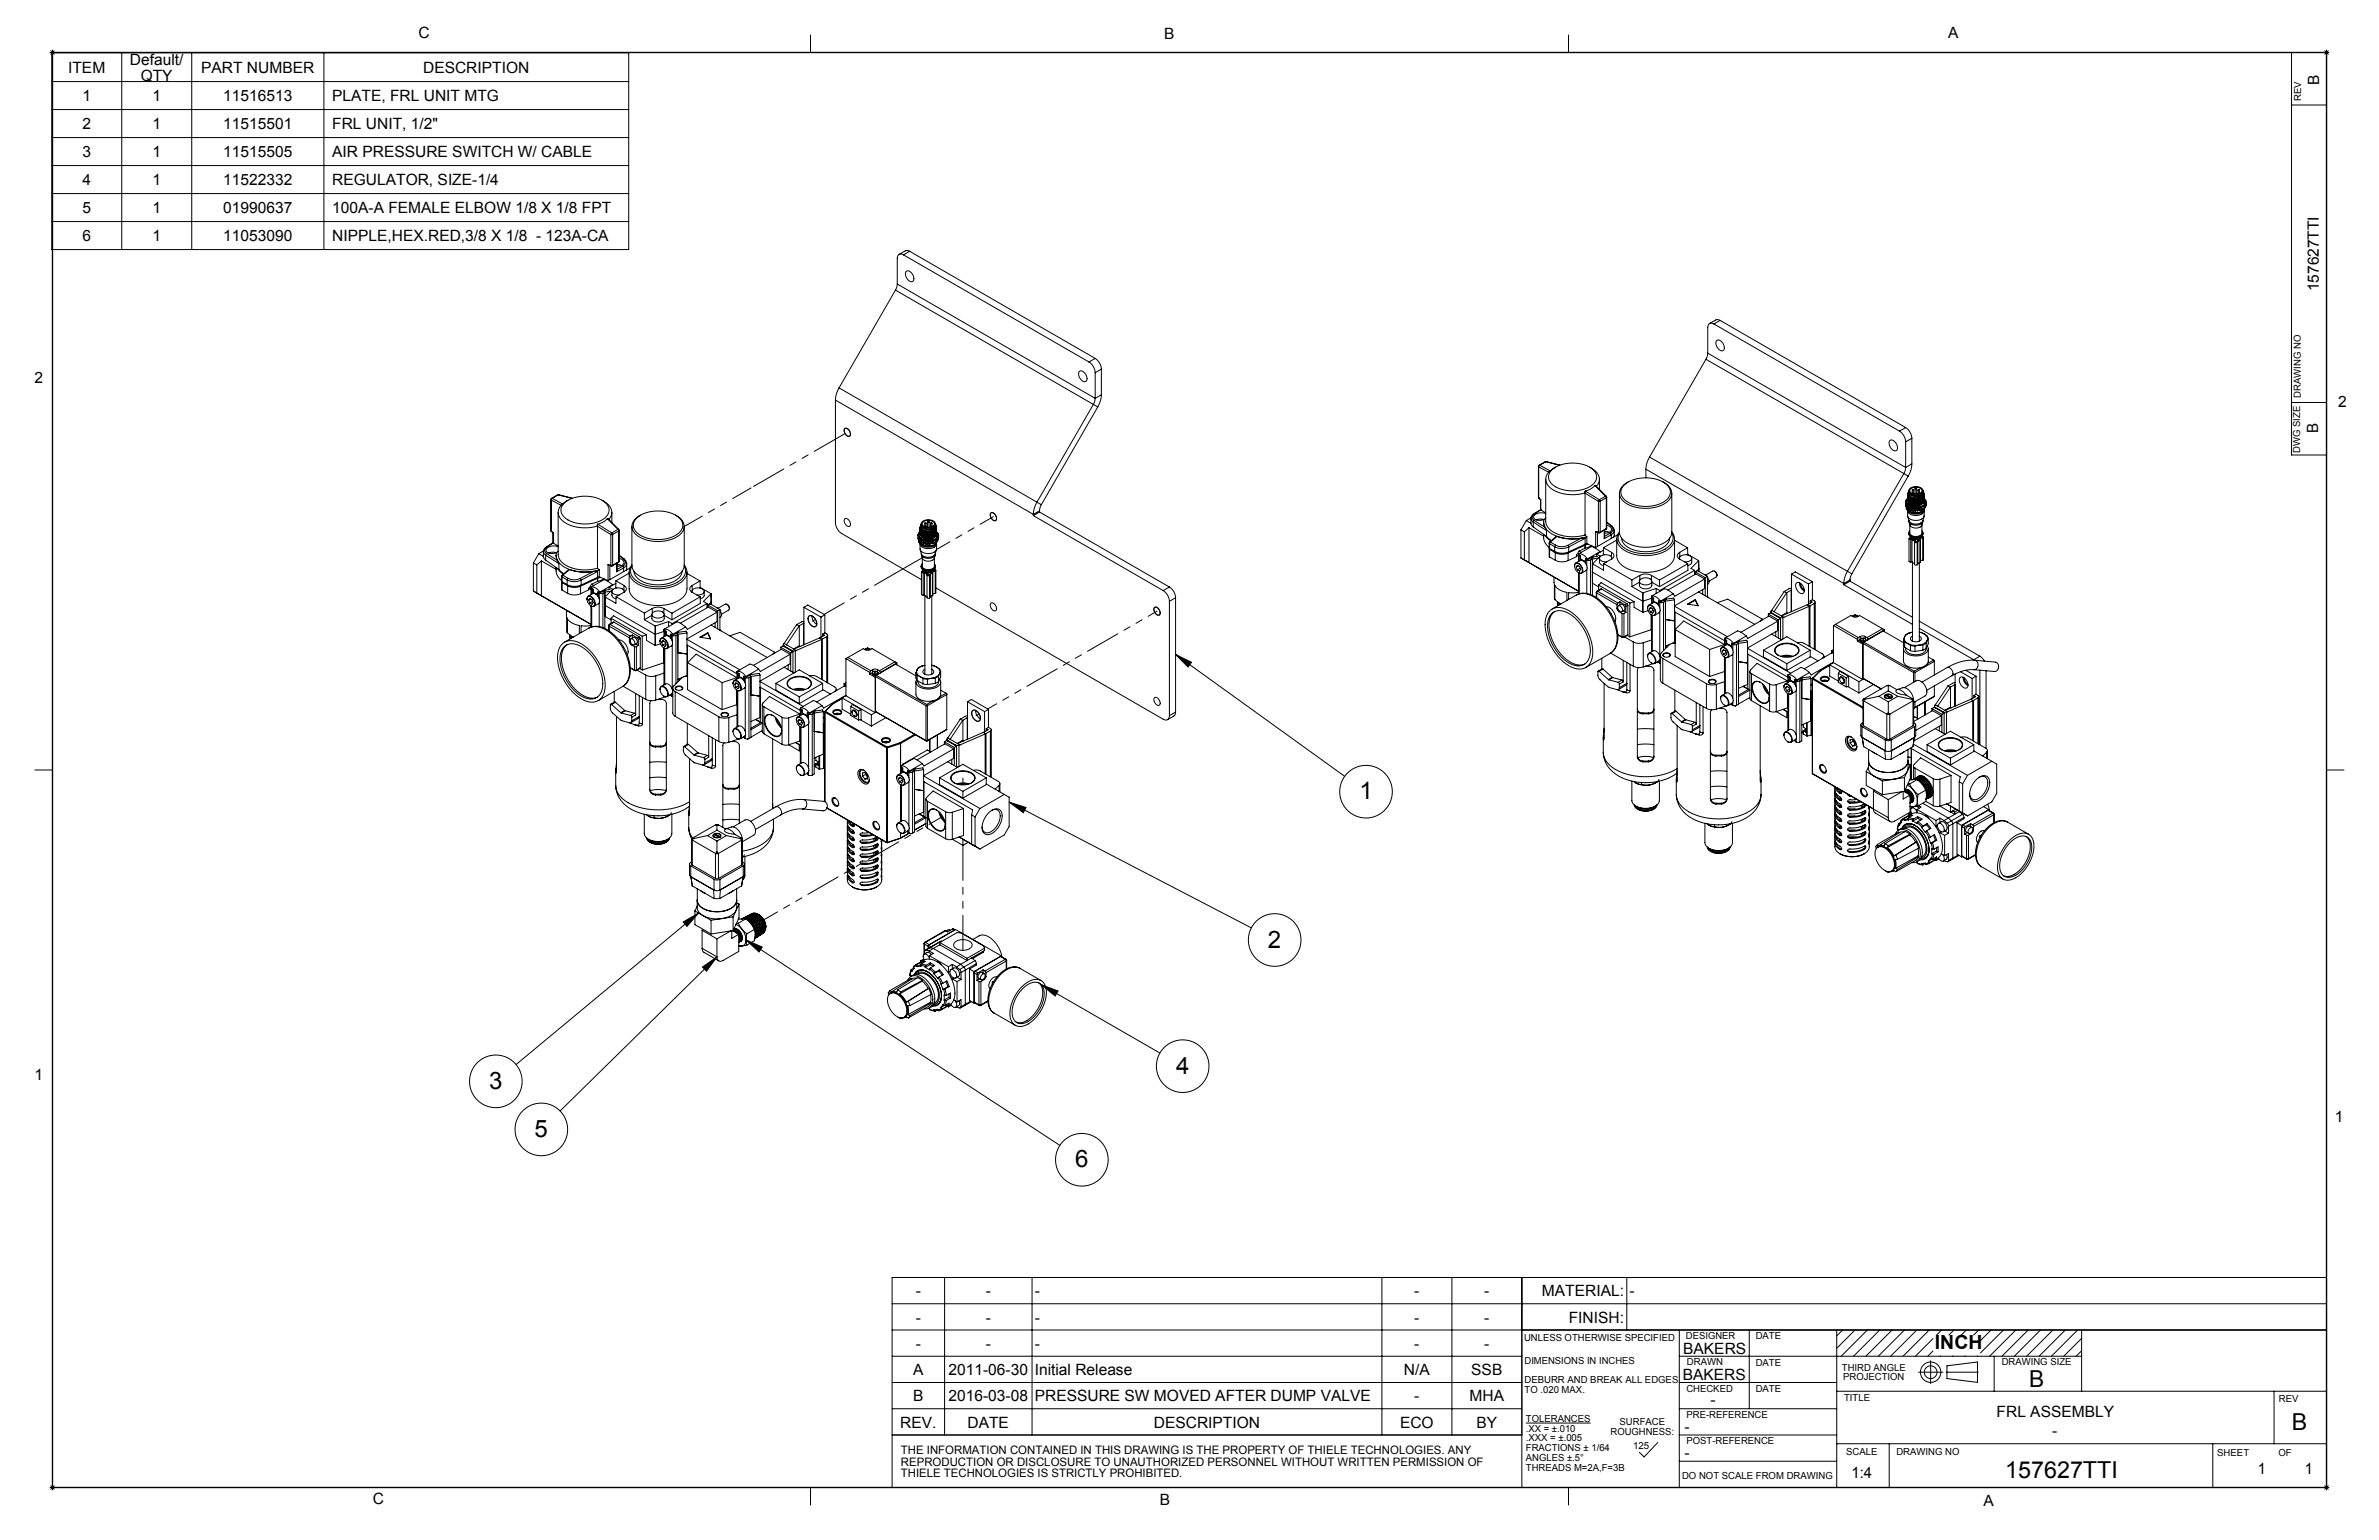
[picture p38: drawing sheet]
<svg xmlns="http://www.w3.org/2000/svg" width="432mm" height="279mm" viewBox="0 0 432 279" stroke-linecap="round" stroke-linejoin="round" font-family="sans-serif">
<defs><g id="words">
<g font-size="4.4">
<text x="246.7" y="145">1</text>
<text x="230.1" y="171.9">2</text>
<text x="88.8" y="197.6">3</text>
<text x="213.5" y="194.8">4</text>
<text x="97" y="206.3">5</text>
<text x="195.1" y="211.8">6</text>
</g>
<g font-size="4.2">
<text x="368.3" y="251.6">B</text>
<text x="416" y="259.5">B</text>
<text x="364" y="268.2">157627TTI</text>
</g>
<text font-size="3.5" x="351.2" y="244.8">INCH</text>
<g font-size="2.8">
<text x="23.6" y="11.8">Default/</text>
<text x="76" y="7">C</text>
<text x="211.3" y="7">B</text>
<text x="353.6" y="6.9">A</text>
<text x="12.4" y="13.2">ITEM</text>
<text x="25.5" y="14.6">QTY</text>
<text x="36.5" y="13.2">PART NUMBER</text>
<text x="76.8" y="13.2">DESCRIPTION</text>
<text x="421" y="15.4" transform="rotate(-90 421 15.4)">B</text>
<text x="15" y="18.4">1</text>
<text x="15" y="23.5">2</text>
<text x="27.7" y="18.4">1</text>
<text x="27.7" y="23.5">1</text>
<text x="40.5" y="18.4">11516513</text>
<text x="40.5" y="23.5">11515501</text>
<text x="60.3" y="18.4">PLATE, FRL UNIT MTG</text>
<text x="60.3" y="23.5">FRL UNIT, 1/2&quot;</text>
<text x="15" y="28.5">3</text>
<text x="27.7" y="28.5">1</text>
<text x="40.5" y="28.5">11515505</text>
<text x="60.3" y="28.5">AIR PRESSURE SWITCH W/ CABLE</text>
<text x="15" y="33.6">4</text>
<text x="27.7" y="33.6">1</text>
<text x="40.5" y="33.6">11522332</text>
<text x="60.3" y="33.6">REGULATOR, SIZE-1/4</text>
<text x="15" y="38.7">5</text>
<text x="27.7" y="38.7">1</text>
<text x="40.5" y="38.7">01990637</text>
<text x="60.3" y="38.7">100A-A FEMALE ELBOW 1/8 X 1/8 FPT</text>
<text x="15" y="43.8">6</text>
<text x="27.7" y="43.8">1</text>
<text x="40.5" y="43.8">11053090</text>
<text x="60.3" y="43.8">NIPPLE,HEX.RED,3/8 X 1/8 - 123A-CA</text>
<text x="420.9" y="52.9" transform="rotate(-90 420.9 52.9)">157627TTI</text>
<text x="6.2" y="69.5">2</text>
<text x="424.4" y="73.8">2</text>
<text x="420.8" y="78.5" transform="rotate(-90 420.8 78.5)">B</text>
<text x="6.2" y="196">1</text>
<text x="423.8" y="203.6">1</text>
<text x="166.2" y="240">-</text>
<text x="166.2" y="235.2">-</text>
<text x="178.9" y="240">-</text>
<text x="178.9" y="235.2">-</text>
<text x="187.8" y="240">-</text>
<text x="187.8" y="235.2">-</text>
<text x="256.7" y="240">-</text>
<text x="256.7" y="235.2">-</text>
<text x="269.4" y="240">-</text>
<text x="269.4" y="235.2">-</text>
<text x="279.9" y="235.2">MATERIAL:</text>
<text x="284.7" y="240">FINISH:</text>
<text x="295.8" y="235.2">-</text>
<text x="166.2" y="244.7">-</text>
<text x="178.9" y="244.7">-</text>
<text x="187.8" y="244.7">-</text>
<text x="256.7" y="244.7">-</text>
<text x="269.4" y="244.7">-</text>
<text x="305.5" y="245.6">BAKERS</text>
<text x="165.7" y="249.5">A</text>
<text x="172.2" y="249.5">2011-06-30</text>
<text x="187.8" y="249.5">Initial Release</text>
<text x="254.8" y="249.5">N/A</text>
<text x="267" y="249.5">SSB</text>
<text x="305.4" y="250.3">BAKERS</text>
<text x="165.7" y="254.2">B</text>
<text x="172.2" y="254.2">2016-03-08</text>
<text x="187.8" y="254.2">PRESSURE SW MOVED AFTER DUMP VALVE</text>
<text x="256.7" y="254.2">-</text>
<text x="266.7" y="254.2">MHA</text>
<text x="310.5" y="255">-</text>
<text x="362.4" y="257">FRL ASSEMBLY</text>
<text x="163.4" y="259">REV.</text>
<text x="175.6" y="259">DATE</text>
<text x="209.4" y="259">DESCRIPTION</text>
<text x="254.1" y="259">ECO</text>
<text x="268" y="259">BY</text>
<text x="305.7" y="259.9">-</text>
<text x="372.5" y="260.4">-</text>
<text x="305.8" y="264.6">-</text>
<text x="336" y="268.1">1:4</text>
<text x="409.8" y="267.4">1</text>
<text x="418.4" y="267.4">1</text>
<text x="67.7" y="272.9">C</text>
<text x="210.5" y="273">B</text>
<text x="360" y="273.3">A</text>
</g>
<g font-size="2.1">
<text x="163.5" y="263.8">THE INFORMATION CONTAINED IN THIS DRAWING IS THE PROPERTY OF THIELE TECHNOLOGIES. ANY</text>
<text x="163.5" y="265.9">REPRODUCTION OR DISCLOSURE TO UNAUTHORIZED PERSONNEL WITHOUT WRITTEN PERMISSION OF</text>
<text x="163.5" y="268">THIELE TECHNOLOGIES IS STRICTLY PROHIBITED.</text>
</g>
<g font-size="1.8">
<text x="417.7" y="18.3" transform="rotate(-90 417.7 18.3)">REV</text>
<text x="417.6" y="72.2" transform="rotate(-90 417.6 72.2)">DRAWING NO</text>
<text x="417.5" y="82.2" transform="rotate(-90 417.5 82.2)">DWG SIZE</text>
<text x="276.6" y="243.4">UNLESS OTHERWISE SPECIFIED</text>
<text x="306" y="242.9">DESIGNER</text>
<text x="318.7" y="242.9">DATE</text>
<text x="276.7" y="247.4">DIMENSIONS IN INCHES</text>
<text x="276.7" y="251">DEBURR AND BREAK ALL EDGES</text>
<text x="306.2" y="247.6">DRAWN</text>
<text x="318.7" y="247.8">DATE</text>
<text x="334.3" y="248.7">THIRD ANGLE</text>
<text x="334.6" y="250.5">PROJECTION</text>
<text x="363.3" y="247.7">DRAWING SIZE</text>
<text x="276.7" y="252.7">TO .020 MAX.</text>
<text x="277" y="258">TOLERANCES</text>
<text x="306.1" y="252.5">CHECKED</text>
<text x="306.1" y="257.3">PRE-REFERENCE</text>
<text x="318.7" y="252.5">DATE</text>
<text x="334.7" y="254.2">TITLE</text>
<text x="413.6" y="254.4">REV</text>
<text x="277" y="259.7">.XX = ±.010</text>
<text x="277" y="261.5">.XXX = ±.005</text>
<text x="277" y="263.3">FRACTIONS ± 1/64</text>
<text x="292.3" y="260.3">ROUGHNESS:</text>
<text x="294" y="258.5">SURFACE</text>
<text x="296.4" y="262.9">125</text>
<text x="306.1" y="261.9">POST-REFERENCE</text>
<text x="335.1" y="264">SCALE</text>
<text x="344.2" y="264">DRAWING NO</text>
<text x="277" y="265">ANGLES ±.5°</text>
<text x="277" y="266.8">THREADS M=2A,F=3B</text>
<text x="305.3" y="268.3">DO NOT SCALE FROM DRAWING</text>
<text x="402.4" y="264.2">SHEET</text>
<text x="413.6" y="264.2">OF</text>
</g>
</g></defs>
<g fill="none" stroke="#000" stroke-width=".18">
<path d="M9 9.5h1M9.2 9.2l.7 .7M9.4 9.6h104.7v35.7h-104.7zM9.4 19.9h104.7M9.4 14.8h104.7M9.5 9v1M9.9 9.2l-.7 .7M22.1 9.6v35.7M34.8 9.6v35.7M58.8 9.6v35.7M147.1 6.3v3.2M284.7 6.3v3.2"/>
<path d="M415.9 19.1h6.4M421.9 9.2l.7 .7M422.3 9v73.6h-6.4v-73.1h6.9M422.6 9.2l-.7 .7M9.4 25h104.7M9.4 30h104.7M9.4 35.1h104.7M9.4 40.2h104.7M162.5 52.6l36.7 21.2M162.5 52.6l-10.2 17.8M162.9 51.5l-.4 1.1M162.9 51.5l35.9 20.8"/>
<path d="M164 46.2a.68 .68 0 0 0-.8 0 .68 .68 0 0 0-.3 .7v4.6M164 46.2l33.7 19.5M164.5 49.3a1.06 1.06 0 0 1 1.3 1 .58 .58 0 0 1-.2 .8 .58 .58 0 0 1-.8-.3l-.4-.9zM165.1 45.6l-.6-.2-1.3 .8M165.1 45.6l-1.1 .6M165.1 45.6l33.7 19.4M311.1 58.8a.68 .68 0 0 0-.8-.1 .68 .68 0 0 0-.3 .7v4.7M311.1 58.8l33.7 19.4M312.2 58.1l-.6-.1-1.3 .7M312.2 58.1l-1.1 .7M312.2 58.1l33.7 19.5M151.6 72.6v22.2a2.48 2.48 0 0 0 1.2 2l14.4 8.4"/>
<path d="M151.6 72.6l36 20.7M152.3 70.4a4.6 4.6 0 0 0-.7 2.2M152.3 70.4l36.7 21.2M153.3 77.8a.85 .85 0 0 1 .9 .2 .85 .85 0 0 1 .1 1l-.1 .1a.93 .93 0 0 1-.9-1.3zM195.9 67.4a1.06 1.06 0 0 1 1.4 1 .58 .58 0 0 1-.3 .9 .58 .58 0 0 1-.8-.4l-.4-.8zM197.7 65.7a2.48 2.48 0 0 1 1.1 1.9M198.8 65a2.48 2.48 0 0 1 1.1 2M198.8 72.3l-.3 1.1-10.3 17.7a4.6 4.6 0 0 0-.6 2.2M198.8 67.6v4.7M198.8 65l-1.1 .7M199.2 73.8l-10.2 17.8M199.9 71.6a4.6 4.6 0 0 1-.7 2.2"/>
<path d="M199.9 67l-1.1 .6M199.9 71.6l-1.1 .7M199.9 67v4.6M309.6 65.2l-10.2 17.7M309.6 65.2l36.8 21.2M310 64.1l-.4 1.1M310 64.1l35.9 20.7M311.6 61.8a1.06 1.06 0 0 1 1.4 1 .58 .58 0 0 1-.3 .9 .58 .58 0 0 1-.8-.4l-.4-.8zM343 80a1.06 1.06 0 0 1 1.4 1 .58 .58 0 0 1-.3 .8 .58 .58 0 0 1-.8-.4l-.4-.8zM344.8 78.2a2.48 2.48 0 0 1 1.1 2M345.9 77.6a2.48 2.48 0 0 1 1.1 1.9M345.9 77.6l-1.1 .6"/>
<path d="M347 79.5v4.7M347 79.5l-1.1 .7M415.9 73h6.4M98.6 100v.1M98.6 100l-.8 .5M99.2 99.2a1.11 1.11 0 0 0-.6 .9v.8M99.2 99.2h.1M99.3 99.2l-.3 .3-.2 .3 .1 .4 .3 .2M100 96.2v.1M100 90.6v5.6M100 96.2l.1 .2M100 96.3l.1 .1"/>
<path d="M100 96.3l.4 .4M100 90.7v5.6M100 90.7l1.8 1M100.1 96.4l.3 .3M100.1 90.4l-.1 .3M100.2 90.4l-.2 .3M100.2 90.4h-.1M100.2 90.4l1.9 1M100.4 96.7v1.8M100.4 98.5l-1.2 .7M100.4 96.7h.1M100.4 98.5h.1"/>
<path d="M100.4 98.5l.9 .6M100.4 98.5l-1.1 .7M101.2 89.8l-1.1 .6M101.3 93v7.6a3 3 0 0 0 2.5 2.5l2 .3 1.4-.1 1.2-.2M101.3 100a1.32 1.32 0 0 0 0 1.8 6.5 6.5 0 0 0 6.2 1.9l1.3-.3M101.3 99.2a1.81 1.81 0 0 0-2.2 .5 .62 .62 0 0 0 .7 .7l1.2-.1M101.3 89.8h-.1M101.3 89.8l-1.1 .6M101.3 89.8l2.5 .6M101.4 89.8h-.2M101.4 89.8h-.1M101.4 89.8l2.5 .6"/>
<path d="M102.1 91.4v.1a1.86 1.86 0 0 0 .2 3.1 7.4 7.4 0 0 0 6.2 .8M102.3 91.3a6.3 6.3 0 0 1 7.7 0 1.8 1.8 0 0 1-.7 3 6.5 6.5 0 0 1-7-.5 1.64 1.64 0 0 1 0-2.5zM103.1 90.8l-1 .6M108.4 95.5v7.6M108.4 95.5l2.5 1.5M108.5 95.4l-.1 .1M108.5 95.1v.3M108.5 95.1l2.6 1.6M109.3 90.8a2.28 2.28 0 0 1 1.5 3.1l-.3 .4M110.2 94.1a3.1 3.1 0 0 1-1.7 1M110.2 94.1h.2l1.9 1.9M110.2 94.1l2 1.9"/>
<path d="M110.9 97v5.6M111.1 96.7l-.2 .3M111.1 96.7l.1 .3M111.1 93v1.8M111.2 97h-.3M111.2 97v5.5M112.2 96l.1 .3M112.2 96h.1M112.2 96l-1.1 .7M112.3 96.1l.1 .1M112.3 96.3l-1.1 .7M112.3 96.3v5.6"/>
<path d="M112.4 96.2l-.1 .1M112.4 96.2v5.6M114.7 95.5v7.1a2.92 2.92 0 0 0 2.4 2.4 6.7 6.7 0 0 0 6.6-1.3l.5-1v-7.2M115.6 94a6.5 6.5 0 0 1 7.8 0 1.82 1.82 0 0 1-.7 3.1 6.8 6.8 0 0 1-7-.4 1.73 1.73 0 0 1-.1-2.7zM116.3 93.5a2.07 2.07 0 0 0-1 3.3 6.9 6.9 0 0 0 8.1 .2 1.97 1.97 0 0 0-.6-3.4l-.2-.1M153.3 94.2a.85 .85 0 0 1 .9 .2 .85 .85 0 0 1 .1 .9l-.1 .2a.93 .93 0 0 1-.9-1.3zM166.6 97l.1 .7M166.6 97h.1M166.7 97.7h.1M166.7 97.4l.1 .5M166.7 96.7l.3-.2-.3 .5M166.7 96.7v.1"/>
<path d="M166.7 96.7l-.1 .3M166.7 97l.1 .2M166.7 97l-.1 .2h.2M166.7 97.9l.1 .5M166.8 97.9v.1M166.8 97.2l.1 .2M166.8 97.2l-.1 .2M166.8 98.4l1.1 .7M166.8 97.6v.8M166.8 98.1l.2 .2M166.8 98.1h.1M166.9 97.4l.1 .2"/>
<path d="M166.9 97.4l-.1 .2M166.9 97.4h-.2M167 98.7v.9a1.77 1.77 0 0 0 2.8 .4l.2-.4v-.9M167 95.7h.1M167 95.9h.1M167 96.1h.1M167 96.3h.1M167 96.5h.1M167 96.7h.1M167 96.9h.1M167 95.7a1.29 1.29 0 0 0 1.7 .8l.2-.1M167 95.9a1.29 1.29 0 0 0 1.7 .8l.2-.1"/>
<path d="M167 96.1a1.29 1.29 0 0 0 1.7 .8h.2M167 96.3a1.29 1.29 0 0 0 1.7 .8h.2M167 96.5a1.29 1.29 0 0 0 1.7 .8h.2M167 96.7a1.29 1.29 0 0 0 1.7 .8h.2M167 96.9a1.29 1.29 0 0 0 1.7 .8h.2M167 95.7v.1a1.38 1.38 0 0 0 1.9 .8M167 95.9v.1a1.38 1.38 0 0 0 1.9 .8M167 96.2a1.38 1.38 0 0 0 1.9 .8M167 96.4a1.38 1.38 0 0 0 1.9 .9M167 96.6a1.38 1.38 0 0 0 1.9 .9M167 96.8a1.38 1.38 0 0 0 1.9 .9M167 99.7l.2 .8a1.59 1.59 0 0 0 2.6 0l.2-.8"/>
<path d="M167 97.6l.3 .1M167 97.6v.7M167 97.6v.2l.3-.1M167 97.6h-.2M167 98.3h.1M167 98.3h.3M167.1 98.6a1.88 1.88 0 0 0 2.7 .2M167.2 95.3a1.07 1.07 0 0 0 1.4 1l.7-.2M167.2 95.3l-.2 .2a1.38 1.38 0 0 0 1.9 .9M167.2 95a1.15 1.15 0 0 0 1.6 1l.3-.1a.78 .78 0 0 0 .7-.9M167.2 95.1a.74 .74 0 0 0 .8 .9h.7l.6-.1M167.2 97.3a1.55 1.55 0 0 0 1.7 .5"/>
<path d="M167.3 97.7l.2 .2M167.3 97.7v.6M167.3 97.7v.3M167.3 98.3v.1M167.3 98.4h.1M167.3 98.4v.1M167.3 98.4l.2 .1M167.3 98v.4M167.3 98.7l.6 .3M167.4 94.7a1.76 1.76 0 0 1 2.3 .1 .8 .8 0 0 1-.9 1l-.9-.1a.61 .61 0 0 1-.6-.4 .61 .61 0 0 1 .1-.6zM167.5 94.7a1.43 1.43 0 0 1 2.1 .3 1.27 1.27 0 0 1-2 .4 .43 .43 0 0 1-.1-.7zM167.5 97.9l.4 .1"/>
<path d="M167.5 97.9l.1 .2M167.5 97.9v.6M167.5 98.5l.1 .1M167.5 97.9l-.2 .1M167.6 98.6h.1M167.6 98.6h.3M167.6 98.1v.5M167.8 95.6l.2-.2v.2M167.8 94.9l.2-.1 .1 .1M167.8 94.9h.3M167.8 94.9v.7M167.8 95.6h.1"/>
<path d="M167.9 98h.3M167.9 98v.6M167.9 98l.1 .2M167.9 98.6h.1M167.9 98l-.3 .1M167.9 99.1h.3M167.9 98.6v.5M167.9 99.1h.1M168 98.7h.1M168 98.2v.4M168.1 94.9v.7M168.2 98.6v.5"/>
<path d="M168.2 99.1h.1M168.2 98h.4M168.2 98.6h-.2M168.2 98l.2 .2M168.2 98v.6M168.2 98.6h.1M168.2 98l-.2 .2M168.2 98.6l.1 .1M168.4 95.7v-1.1h.1h.1v1.1M168.4 94.7h.2M168.4 98.7h.1M168.4 98.7h-.1"/>
<path d="M168.4 98.2v.5M168.6 98.6l-.2 .1M168.6 98.6l.2 .1M168.6 98l.2 .2M168.6 98l-.2 .2M168.6 98v.6M168.8 98.2v.5M168.8 98.7h.1M168.9 96.6l.4-.1-.4 .3M168.9 97.5l.4-.2-.4 .4M168.9 97.1l.4-.2-.4 .4M168.9 96.4h.1"/>
<path d="M168.9 96.6h.1M168.9 96.8v.1M168.9 97v.1M168.9 97.3h.1M168.9 97.5h.1M168.9 97.7h.1M168.9 94.9l.1-.1 .1 .1M168.9 94.9h.2M168.9 94.9v.7M169 98.6l-.2 .1M169 98l.2 .1M169 98l-.2 .2"/>
<path d="M169 98v.6M169.1 95.6l-.1-.2v.2M169.1 94.9v.7M169.1 95.6h.1M169.2 98.6h-.2M169.2 98.1v.5M169.2 98.6h-.1M169.3 96.1l-.4 .3M169.3 96.3l-.4 .3M169.3 97.5l-.4 .3M169.3 97.5l-.4 .2M169.3 97.1l-.4 .4"/>
<path d="M169.3 97.1l-.4 .2M169.3 96.7l-.4 .3M169.3 96.7l-.4 .2M169.3 96.3l-.4 .1M169.3 95.9v.2M169.3 96.3h.1M169.3 96.7h.1M169.3 97.1h.1M169.3 97.5h.1M169.4 98.5l-.2 .1M169.4 98h.1M169.4 98l-.2 .1"/>
<path d="M169.4 98v.5M169.4 98.5h.1M169.4 98.9l-.6 .2h-.6M169.4 95.8l-.1 .1M169.4 95.8v1.8M169.4 97.6l-.5 .2M169.5 98.5h-.1M169.5 98v.5M169.5 95.8h-.1M169.5 95.8v.2M169.6 98.9l-1.4 .2M169.7 98.9l-1.5 .2"/>
<path d="M169.7 98.4v.5M169.7 98.9h-.1M169.7 96.1l-.2 .1M169.7 96.2l-.2 .2M169.7 96.4l-.2 .2M169.7 96.6l-.2 .2M169.7 96.8l-.2 .2M169.7 97.1l-.2 .1M169.7 97.3l-.2 .1M169.7 95.8l-.2 .2M169.7 95.8h.1M169.7 98.8l-.1 .1"/>
<path d="M169.8 95.1a.54 .54 0 0 1-.3 .7M169.8 95.2l.2 .3-.1 .3M169.8 98.4l-.3 .1M169.8 97.9v.5M169.8 97.9l-.3 .1M169.8 95.3l-.1 .5M169.8 95.8l-.3 .2M169.8 98.8l-.1 .1M169.8 98.3v.5M169.9 98.6l-.1 .2M169.9 95.8l-.4 .4M169.9 96l-.4 .2"/>
<path d="M169.9 96l-.4 .4M169.9 96.2l-.4 .2M169.9 96.2l-.4 .4M169.9 96.4l-.4 .2M169.9 96.4l-.4 .4M169.9 96.6l-.4 .2M169.9 96.6l-.4 .4M169.9 96.8l-.4 .2M169.9 96.8l-.4 .4M169.9 97l-.4 .2M169.9 97l-.4 .4M169.9 97.2l-.4 .2"/>
<path d="M169.9 96.4l.1-.2-.1 .2M169.9 96.8l.1-.2-.1 .4M169.9 97.2l.1-.2-.1 .2M169.9 97.2l-.5 .4M169.9 95.8h-.1M169.9 95.8h.1M169.9 96.2h.1M169.9 96.4h.1M169.9 96.6h.1M169.9 97h.1M169.9 97.2h.1M170 98.5v.1a1.34 1.34 0 0 1-1.8 .9l-.4-.1a.83 .83 0 0 1-.8-.8"/>
<path d="M170 95.7l-.1 .3M170 96l-.1 .2M170 96.4l-.1 .2M170 96.8l-.1 .2M170 95.6l-.1 .2M170 95.6h.1M170 95.8l-.1 .4M170 96h.1M170 96.4h.1M170 96.8h.1M170.1 98.2l-.7 .3M170.1 98.2l-.3 .2"/>
<path d="M170.1 98.2h.1M170.1 97.7l-.3 .2M170.1 97.7v.5M170.1 96.7l.1 .2M170.1 96.7l.2 .1M170.2 96.6l-.2-.1 .1 .2M170.2 96.6v.1M170.2 96.6l-.1 .1M170.2 98.1l-.4 .7M170.2 96.9v.2M170.2 96.9l.2 .2M170.2 97.1a1.55 1.55 0 0 1-1.6 .9"/>
<path d="M170.2 97.1l.1 .2M170.2 97.5v.5l-.1 .1M170.2 97.5l-.1 .1v.1M170.3 96.8l-.1 .1M170.3 96.8v.2M170.3 97.3l-.1 .6M170.3 97.3h-.1v.2M170.4 97.1l-.1 .5M170.4 97.1h-.2M179.8 93.1a.85 .85 0 0 1 .9 .3 .85 .85 0 0 1 .2 .9l-.1 .1a.93 .93 0 0 1-1-1.3zM187.6 93.3v.2M187.6 93.5l23.5 13.7"/>
<path d="M188.7 92.7l-1.1 .6M188.7 92.9l-1.1 .6M188.7 92.9l23.6 13.6M188.7 92.7v.2M189 91.6l-.3 1.1M276.1 96.1v5.1l10.4 6.1-4.2-2.5M276.1 96.1l.6 .4M276.7 96.5v5.1M277 94.4l.9 .5M277 94.4l-.9 1.7M277.5 95.7l2.7 1.6M277.5 95.7v6.4"/>
<path d="M277.5 95.7l-.8 .8M277.9 94.9l.1 .4 .3 .3M277.9 94.1v.8M277.9 94.1l.1 .3 .3 .3M277.9 94.1l-.9 .3M278.3 94.7l2.4 1.6M278.3 94.7v.9M278.3 95.6l2.4 1.7M278.5 94.4l-.2 .3M278.5 94.4l1.9 1.3M278.5 93.2a1.11 1.11 0 0 0-.6 .9M278.5 93.2h.1"/>
<path d="M278.6 93.2l-.4 .3-.1 .3 .1 .3 .3 .3M279.2 84.6l.1 .1M279.2 90.2l.1 .1M279.2 84.6v5.6M279.2 90.2l.1 .2M279.3 90.3v.1M279.3 90.3l.4 .4M279.3 84.7v5.6M279.3 84.7l1.8 1M279.3 90.4l.3 .3M279.4 84.4l-.2 .2M279.5 84.4l-.2 .3"/>
<path d="M279.5 84.4h-.1M279.5 84.4l1.9 1M279.6 90.7v1.8M279.6 92.5l-1.1 .7M279.6 92.5h.1M279.7 90.7h-.1M279.7 92.5h.1M279.7 90.7v1.8M279.7 92.5l.9 .6M279.7 92.5l-1.1 .7M280.2 94.8l.2 .9M280.2 94.8h.1"/>
<path d="M280.2 96.9v.4M280.2 97.3l.1 .9 .9 1.1M280.2 94.3l-.8-.1-.6 .1M280.3 94.2a2.57 2.57 0 0 0 1.8 2.9 8.5 8.5 0 0 0 5.9 .3M280.4 95.7l.3 .6M280.5 97.2l1 1M280.5 83.8l-1.1 .6M280.6 86.9v7.7a3 3 0 0 0 2.5 2.4l1.3 .3 1.3 .1 2-.3M280.6 94l-.3 .2M280.6 93.2a1.81 1.81 0 0 0-2.2 .5 .62 .62 0 0 0 .6 .7l1.3-.1M280.6 83.8h-.1M280.6 83.8l-1.1 .6"/>
<path d="M280.6 83.8l2.5 .6M280.7 83.7l-.2 .1M280.7 83.7l-.1 .1M280.7 83.7l2.4 .7M280.7 97.3l.9 .8M280.7 96.3v1M281.2 98.5l.1 1M281.2 99.6l.1 1.4M281.2 98.5l.1 .1M281.2 99.5l.1 .2M281.3 98.6l.9 .6M281.3 98.6v.9"/>
<path d="M281.3 99.7v1.3M281.3 99.5l.9 .6M281.3 99.7l1 .6M281.3 98.3l-.1 .2M281.4 85.4v.1a1.86 1.86 0 0 0 .1 3.1 7.4 7.4 0 0 0 6.2 .8M281.4 98.3l-.1 .3M281.4 98.3h-.1M281.4 98.3l.9 .6M281.6 85.3a6.3 6.3 0 0 1 7.7 0 1.8 1.8 0 0 1-.8 3 6.5 6.5 0 0 1-6.9-.6 1.64 1.64 0 0 1 0-2.4zM282.2 99.2a2.76 2.76 0 0 0 2.5 0M282.2 99.2v.9M282.3 84.7l-.9 .7"/>
<path d="M282.3 98.9a2.38 2.38 0 0 0 2.3 0M282.3 98.9l-.1 .3M282.6 97.3a8.7 8.7 0 0 0 4.4 .4M282.6 97.3l-1.3 1M282.6 97.3l-1.2 1M284.6 98.9l.1 .3M284.7 99.2v.9M286.6 100l.4 .2M286.6 100l-.5 .7M287 97.7h.7M287 97.7l-2.4 1.2M287.7 98.9v.6"/>
<path d="M287.7 98.9l-3.1 1.4M287.7 99.5l-1.1 .5M287.7 89.5v7.6M287.7 89.5l2.4 1.5M287.7 97.1l.3 .3M287.7 89.4v.1M287.7 97.7v1M287.7 97.7l-3 1.5M287.7 98.7l-3 1.4M287.7 98.9h.1M287.7 99.5h.1M287.7 89.1v.3"/>
<path d="M287.7 89.1l2.6 1.6M288 98.6l-.3 .1M288 98.6l1.6 .7M288 97.4v1.2M288.2 98.7l-.5 .2M288.5 84.7a2.28 2.28 0 0 1 1.5 3.2l-.3 .4M288.9 99l-1.2 .5M289.5 88.1a3.1 3.1 0 0 1-1.8 1M289.5 88.1h.1l2 1.9M289.5 88.1l1.9 1.9M289.6 96.4l.6 .3M289.6 96.4l.5 .1"/>
<path d="M289.6 96.4v2.9M289.9 96.6v2.5M290.1 96.5l.1 .2M290.1 91v5.5M290.3 90.7l-.2 .3M290.3 90.7l.1 .3M290.3 86.9v1.9M290.4 96.6l-.2 .1M290.4 91h-.3M290.4 96.5h-.3M290.4 96.5v.1M290.4 91v5.5"/>
<path d="M291 99.8l-1.2 .7M291 99.4l1.5 .8M291 99.4v1.2l.2 .1M291.2 96.2v1.5M291.2 96.4l.9 .2M291.4 90l.2 .3M291.4 90h.2M291.4 90l-1.1 .7M291.5 96l-1.1 .6M291.6 90v.2M291.6 95.9l-.1 .1M291.6 90.3l-1.2 .7"/>
<path d="M291.6 95.9l-1.2 .6M291.6 90.3v5.6M291.6 95.8l-.1 .2M291.6 95.3a.7 .7 0 0 1 .8 .5 .7 .7 0 0 1-.4 .8l-.8 .1M291.6 90.2v.1M291.6 95.8v.1M291.6 90.2v5.6M291.6 94.7l.9 .7M291.6 94.8l.8 .6M292.3 96.7l.1 .3M292.3 96.7l-1.1 .6M292.4 95.4l.3 .3 .1 .4-.2 .4-.3 .2"/>
<path d="M292.4 95.4h.1M292.4 97l-1.2 .7M292.4 97v.7M292.5 95.4l.4 .4 .1 .5M293 96.2v.1M293 96.3l-.2 .4-.4 .3M293 96.3l-.1 1.1M293.4 97.8v3a2.85 2.85 0 0 0 2.1 2.4 7.8 7.8 0 0 0 7.7-.9 2.16 2.16 0 0 0 .7-1.5v-3M293.4 98l-2.4 1.4M293.6 97l-4.1 2.4M293.9 89.5v7.1a2.92 2.92 0 0 0 2.5 2.3 6.7 6.7 0 0 0 6.6-1.2l.4-1.1v-7.1M293.9 96.5a2.03 2.03 0 0 0 .6 3.1 7.7 7.7 0 0 0 8.7-.3 1.95 1.95 0 0 0 .2-2.8"/>
<path d="M293.9 96.7a2.04 2.04 0 0 0 1.1 2.8 7.4 7.4 0 0 0 8-.5 1.86 1.86 0 0 0 .4-2.3M294.3 97.6a2.72 2.72 0 0 0 2.3 2.2 6.4 6.4 0 0 0 5.9-1l.5-.7 .1-.5M294.8 88a6.5 6.5 0 0 1 7.8 0 1.82 1.82 0 0 1-.6 3.1 6.8 6.8 0 0 1-7.1-.4 1.73 1.73 0 0 1-.1-2.7zM295.5 87.5a2.07 2.07 0 0 0-1 3.3 6.9 6.9 0 0 0 8.2 .2 1.97 1.97 0 0 0-.7-3.4l-.1-.1M298.7 85.1v1.6M298.7 85.1l36 20.8M299.4 82.9a4.6 4.6 0 0 0-.7 2.2M299.4 82.9l35.9 20.8M303.9 98l2.4 1.4M306.3 99.4l-1.4 .8M306.3 99.4v1.2M345.9 91.2v.5"/>
<path d="M345.9 84.8l-.3 1.1-10.3 17.8M345.9 80.2v4.6M345.9 90.9v.2M345.9 90.9l.1 .1M345.9 91.4l.1 .5M346 90.7v.1M346 90.7l-.1 .2M346 91l.3-.5a1.29 1.29 0 0 0 1.6 .8h.2M346 91v.2M346 91l-.1 .2M346 91.9l.1 .5M346 91.9l.1 .1"/>
<path d="M346 91.2l.1 .2M346 91.2l-.1 .2M346 91.2h-.1M346.1 92.4l1.1 .7M346.1 92.4v.1M346.1 92.1l.2 .2M346.1 91.6v.8M346.1 92.1h.1M346.1 91.4l.2 .2M346.1 91.4v.2M346.1 91.4h-.2M346.2 90.5h.1"/>
<path d="M346.2 90.5l-.2 .2M346.2 92.7v.9a1.77 1.77 0 0 0 2.8 .4l.2-.4v-.9M346.2 89.6v.1M346.2 89.8v.1M346.2 90.1h.1M346.2 90.3h.1M346.2 90.7h.1M346.2 90.9h.1M346.3 89.7a1.29 1.29 0 0 0 1.6 .8l.2-.1M346.3 89.9a1.29 1.29 0 0 0 1.6 .8l.2-.1M346.3 90.1a1.29 1.29 0 0 0 1.6 .8l.2-.1M346.3 90.3a1.29 1.29 0 0 0 1.6 .8l.2-.1"/>
<path d="M346.3 90.7a1.29 1.29 0 0 0 1.6 .8h.2M346.3 90.9a1.29 1.29 0 0 0 1.6 .8h.2M346.3 89.7a1.38 1.38 0 0 0 1.8 .9M346.3 89.9a1.38 1.38 0 0 0 1.8 .9M346.3 90.1a1.38 1.38 0 0 0 1.8 .9M346.3 90.3v.1a1.38 1.38 0 0 0 1.8 .8M346.3 90.5v.1a1.38 1.38 0 0 0 1.8 .8M346.3 90.8a1.38 1.38 0 0 0 1.8 .8M346.3 90.5h-.1M346.3 93.7l.2 .8a1.59 1.59 0 0 0 2.5 0l.2-.8M346.3 91.6l.2 .1M346.3 91.6v.7"/>
<path d="M346.3 91.6v.2l.2-.1M346.3 91.6h-.2M346.3 92.3h.1M346.3 92.3h.2M346.3 92.6a1.88 1.88 0 0 0 2.8 .2M346.4 86.4l-10.3 17.7M346.4 89.3a1.07 1.07 0 0 0 1.5 1l.7-.2M346.4 89.3l-.1 .2a1.38 1.38 0 0 0 1.8 .9M346.4 96.7a1.21 1.21 0 0 0 1.7 .8h.3a.78 .78 0 0 0 .7-.8M346.5 89a1.15 1.15 0 0 0 1.6 1l.6-.2M346.5 89.1a.75 .75 0 0 0 .7 .9h.7l.7-.1M346.5 94.4a1.17 1.17 0 0 0 1.6 .9 .82 .82 0 0 0 .9-.9"/>
<path d="M346.5 91.3a1.55 1.55 0 0 0 1.6 .5M346.5 94.7a1.27 1.27 0 0 0 1.2 1.1 1.27 1.27 0 0 0 1.3-1.1M346.5 97.7v4.1l.3 .2M346.5 91.7l.3 .2M346.5 91.7v.6M346.5 91.7l.1 .3M346.5 92.3v.1M346.5 92.4h.1M346.5 97.1l.3 .4M346.6 92.4v.1M346.6 92.4l.2 .1M346.6 92v.4"/>
<path d="M346.6 92.7l.5 .3M346.6 88.7a1.76 1.76 0 0 1 2.4 .1 .8 .8 0 0 1-.9 .9h-1a.61 .61 0 0 1-.6-.4 .61 .61 0 0 1 .1-.6zM346.6 95.2v1.5a1.27 1.27 0 0 0 2.2 0v-1.5M346.6 96.3a.62 .62 0 0 0-.1 .7 .62 .62 0 0 0 .6 .4 1.47 1.47 0 0 0 2-.7l-.3-.4M346.7 97.7v.1h.4M346.7 97.7l.2-.1v.2M346.7 97.7v.1M346.8 88.7a1.43 1.43 0 0 1 2.1 .3 1.27 1.27 0 0 1-2 .4 .43 .43 0 0 1-.1-.7zM346.8 91.9l.3 .1M346.8 92.5h.1M346.8 91.9l.1 .2M346.8 91.9v.6"/>
<path d="M346.8 91.9l-.2 .1M346.8 97.5h.1M346.8 97.9v4.1M346.8 97.5l.3 .2 .6 .1 .7-.1M346.9 92.6h.1M346.9 92.5l.2 .1M346.9 92.1v.4M346.9 97.5l-.4 .2 .3 .2M347 97.6v.2M347 84.2a4.6 4.6 0 0 1-.6 2.2M347 84.2l-1.1 .6M347 97.8l.2 .2a.33 .33 0 0 1 .3 .4h.5"/>
<path d="M347 97.8l-.2 .1M347 97.8v4.1M347.1 89.5l.2-.1v.2M347.1 88.9l.1-.1 .1 .1M347.1 88.9h.2M347.1 88.9v.6M347.1 89.5h.1M347.1 92h.4M347.1 92v.6M347.1 92l.2 .2M347.1 92.6h.1M347.1 92l-.2 .1"/>
<path d="M347.1 97.7v.1M347.1 97.8l.2 .2 .4 .1M347.1 92.6h.2M347.2 93.1h.2M347.2 92.6v.5M347.2 93.1h.1M347.2 97.7l.6 .2 .5-.2M347.2 92.6l.1 .1M347.3 92.2v.4M347.3 88.9v.7M347.4 92.6v.5M347.4 93.1h.1"/>
<path d="M347.5 92h.3M347.5 92.6h-.2M347.5 92v.6M347.5 92l.1 .2M347.5 92.6h.1M347.5 92l-.2 .2M347.5 92.6l.1 .1M347.5 98.3v4.1l.3 .1h.2M347.6 89.7v-1.1h.1h.2v1.1M347.6 88.7h.3M347.6 98.3h.1M347.6 92.7h.1"/>
<path d="M347.6 92.2v.5M347.7 98.1v.3M347.7 98.1l-.1 .2M347.8 92.6l-.2 .1M347.8 92.6h.2M347.8 92l.2 .2M347.8 92l-.2 .2M347.8 92v.6M348 98.4v4.1M348 98.2h.1M348 98.2l-.2 .2-.2-.1M348 92.2v.4"/>
<path d="M348.1 92.7h-.1M348.1 98.2v4.1M348.1 98.2l-.1 .2M348.1 98.1h.1M348.1 98.1l-.1 .1M348.1 90.4l.5-.1-.5 .3M348.1 90.6l.5-.1-.5 .3M348.1 91.7l.5-.2-.5 .3M348.1 91l.5-.1-.5 .3M348.1 90.8l.5-.1-.5 .3M348.1 90.4h.1M348.1 90.6h.1"/>
<path d="M348.1 90.8h.1M348.1 91h.1M348.1 91.2v.1M348.1 91.4v.1M348.1 91.6v.1M348.1 88.9l.2-.1 .1 .1M348.1 88.9h.3M348.1 88.9v.7M348.2 92.6h-.2M348.2 92l.2 .1M348.2 92l-.2 .2M348.2 92v.6"/>
<path d="M348.3 98h.1M348.3 98l-.2 .1M348.4 89.5l-.2-.1v.2M348.4 88.9v.6M348.4 89.5h.1M348.4 92.6h-.2M348.4 92.1v.5M348.4 97.9l-.1 .1M348.4 97.6l.1 .4M348.5 97.9h-.1M348.5 97.9l-.1-.2v.2M348.5 97.9h.1"/>
<path d="M348.5 92.6h-.1M348.5 98l-.4 .2M348.5 98v4.1M348.6 97.9l-.1 4.2M348.6 90.1l-.5 .3M348.6 91.3l-.5 .3M348.6 91.3l-.5 .2M348.6 91.1l-.5 .3M348.6 91.1l-.5 .2M348.6 91.1a2.12 2.12 0 0 1-1.6 .1M348.6 89.9v.2M348.6 91.3h.1"/>
<path d="M348.6 92.5l-.2 .1M348.6 91.9l.2 .1M348.6 91.9l-.2 .2M348.6 91.9v.6M348.6 92.5h.1M348.6 92.9l-.5 .2h-.7M348.7 97.5l-.3 .2M348.7 97.5a1.43 1.43 0 0 1-1.9 0M348.7 89.8l-.1 .1M348.7 89.8v1.8M348.7 91.6l-.6 .2M348.8 92.5h-.1"/>
<path d="M348.8 92v.5M348.8 89.8h-.1M348.8 89.8v.2M348.8 97.3l.2 .2M348.8 97.3l.3 .1-.1 .2M348.9 92.9l-1.5 .2M348.9 92.4v.5M348.9 90l-.1 .2M348.9 90.2l-.1 .2M348.9 90.4l-.1 .2M348.9 90.6l-.1 .2M348.9 90.8l-.1 .2"/>
<path d="M348.9 91l-.1 .2M348.9 91.2l-.1 .2M348.9 97.1l-.2 .4M349 97.5l-.4 .1M349 89.7l-.2 .3M349 89.7l.1 .1M349 92.8l-.1 .1M349 97.6h-.6M349 97.6v4M349 97.5h.1M349 89a.67 .67 0 0 1-.3 .8M349 89.1a.53 .53 0 0 1-.2 .7"/>
<path d="M349 89.1l.2 .4v.3M349.1 91.9v.9M349.1 91.9l-.3 .1M349.1 89.3l-.1 .4M349.1 89.8l-.3 .2M349.1 92.8l-.2 .1M349.1 97.5v4.1h-.1M349.2 92.6l-.1 .1M349.2 89.8l-.4 .4M349.2 90l-.4 .2M349.2 90l-.4 .4M349.2 90.2l-.4 .2"/>
<path d="M349.2 90.2l-.4 .4M349.2 90.4l-.4 .2M349.2 90.4l-.4 .4M349.2 90.6l-.4 .2M349.2 90.6l-.4 .4M349.2 90.8l-.4 .2M349.2 90.8l-.4 .4M349.2 91l-.4 .2M349.2 91l-.4 .4M349.2 91.2l-.4 .2M349.2 91.2l-.5 .4M349.2 89.8h-.1"/>
<path d="M349.2 89.8h.1M349.2 90h.1M349.2 90.2h.1M349.2 90.4h.1M349.2 90.6h.1M349.2 90.8h.1M349.2 91.2h.1M349.2 90.5l.2 .1zM349.2 92.5v.1a1.34 1.34 0 0 1-1.8 .9l-.3-.1a.83 .83 0 0 1-.8-.9M349.2 89.6v.4M349.2 90v.2M349.2 90.2v.2z"/>
<path d="M349.2 90.4v.2M349.2 90.6v.2zM349.2 90.8v.2M349.2 91v.2M349.2 89.8v.4M349.2 90.8v.4M349.2 89.6v.2M349.2 89.6h.1M349.2 89.7v.1M349.2 91h.1M349.3 92.2l-.6 .3M349.3 92.2l-.5 .3"/>
<path d="M349.3 92.2h.1M349.3 91.7l-.2 .2M349.3 91.7v.5M349.4 90.6l.1 .2M349.4 90.6l.2 .2M349.4 92.1h-.1M349.4 92.1l-.3 .7M349.5 90.8v.3M349.5 90.8l.1 .3M349.5 91.1a1.56 1.56 0 0 1-1.7 .9M349.5 91.1l.1 .2M349.5 91.5l-.1 .6"/>
<path d="M349.5 91.5l-.2 .1v.1M349.6 90.8h-.1M349.6 90.8v.2M349.6 91.3l-.1 .6M349.6 91.3h-.2l.1 .2M349.6 91.1v.5M349.6 91.1h-.1M96.8 102.1v5.1l10.5 6.1M96.8 102.1l.6 .4M97.4 102.5v5.1M97.8 100.5l-1 1.6M97.8 100.5l.8 .4"/>
<path d="M98.3 101.8l2.6 1.5M98.3 101.8v6.3M98.3 101.8l-.9 .7M98.6 100.9l.1 .4 .3 .3M98.6 100.1h.1M98.6 100.1l.1 .3 .3 .3M99 100.7l2.5 1.6M99 100.7v.9M99 101.6l2.5 1.7M99.2 100.4l-.2 .3M99.2 100.4l2 1.3M100.9 100.8l.3 .9"/>
<path d="M100.9 100.8h.1M100.9 103v.3M100.9 103.3l.2 1 .8 1M101 100.3l-.9-.1-.5 .1M101.2 101.7l.3 .6M101.2 103.2l1 1M101.5 103.3l.8 .8M101.5 102.3v1M101.9 105.6l.1 1.5M102 116.9a2.76 2.76 0 0 1 3.5-.1 9.2 9.2 0 0 1 4.2 8.6 2.42 2.42 0 0 1-3.7 1.7 9 9 0 0 1-4.7-8.9zM102 105.5v.2M102 104.6l-.1-.1 .1 1"/>
<path d="M102 107.1l1 .6M102 104.6l.9 .6M102 104.6v.9M102 105.7v1.4M102 105.5l.9 .6M102 105.7l1 .6M102.2 104.4l-.2 .2M102.2 104.4h-.2M102.2 104.4l.9 .5M102.3 117.5a2.5 2.5 0 0 1 3.3-.1 8.2 8.2 0 0 1 3.7 7.7 2.25 2.25 0 0 1-3.7 1.3 8.3 8.3 0 0 1-3.9-7.7zM102.5 116.5l4.4-2.5a3.3 3.3 0 0 1 3.6 .6 9.1 9.1 0 0 1 3.6 8.3 2.59 2.59 0 0 1-1.1 1.6M102.8 110.7l.2 4.1"/>
<path d="M102.9 117a3.2 3.2 0 0 0-.9 3.3 8.1 8.1 0 0 0 4.9 6.3l.9 .1 .6-.2M102.9 105.2a2.76 2.76 0 0 0 2.6 0M102.9 106.1a3 3 0 0 0 2.6 0M102.9 105.2v.9M103 114.8v-2.6a3.1 3.1 0 0 0 2.2 1.3v1.4M103 114.8l1.1 .8M103 106.3a2.76 2.76 0 0 0 2.4 .1M103 107.7a2.76 2.76 0 0 0 2.4 0M103 106.3v1.4M103.1 110.9l1.8 1M103.1 104.9a2.38 2.38 0 0 0 2.2 0M103.1 104.9l-.2 .3"/>
<path d="M103.4 103.3h-.2l-1.3 1.2M103.4 103.3a8.7 8.7 0 0 0 4.4 .4M103.4 103.3l-1.2 1.1M103.4 115.2l.1 .7M103.4 115.2l.3 .6M103.5 115.3l.3 .4M103.8 115.5l.1 .2v-.2M105.3 104.9l.2 .3M105.4 106.4v1.3M105.5 105.2v.9M106.5 108.7a.53 .53 0 0 1 .4-.6 .53 .53 0 0 1 .7 .3l.4 .8a.51 .51 0 0 1-.1 .7 .51 .51 0 0 1-.7 0M106.7 108.3a1.07 1.07 0 0 1 1.2 1.3 .5 .5 0 0 1-.4 .4 .5 .5 0 0 1-.5-.3l-.4-.7z"/>
<path d="M106.8 108.2l.7-.5a1.23 1.23 0 0 1 1.1 1.8l-.8 .5M106.8 108.9l.2-.3 .5 .2 .2 .5-.2 .3-.5-.2M106.8 108.9l.2 .5M106.9 114a3.9 3.9 0 0 1 4.5 1.1 8.9 8.9 0 0 1 2.9 7.6 2.8 2.8 0 0 1-1.3 1.8M106.9 106.7l.4 .2M106.9 106.7v.3l-1.5 .7M107.2 108.7l-.4 .2M107.3 113.5h-1.8v1.3M107.3 109.9v3.9M107.3 106.5a1.69 1.69 0 0 1 1.6 .9M107.3 106.6l.1 .2M107.3 106.5v1.4"/>
<path d="M107.3 106.7l.3 .2v.8M107.4 106l.4 .2M107.4 106l-.5 .7M107.4 106.8l.2 .2M107.4 106.8v1M107.4 110v3.7M107.6 109.1l-.6 .3M107.6 107.4l.9 .5M107.6 107h.1M107.8 103.7h.7M107.8 103.7l-2.5 1.2M108 107.7h.1"/>
<path d="M108.2 107.8h.1M108.4 104.9v.6M108.4 104.9l-3 1.5M108.4 105.5l-1 .5M108.4 103.1l.4 .3M108.5 103.7v1M108.5 103.7l-3 1.5M108.5 104.7l-3 1.4M108.5 104.9h-.1M108.5 105.5h-.1M108.5 104.9v.6M108.5 107.9h.1"/>
<path d="M108.6 107.4l-.1 .1 .3 .1M108.8 107.6h.6M108.8 107.6v1M108.8 109.4v4.3M108.8 104.7h-.3M108.8 103.4v1.3M108.9 107.6l-.4-.2v.8M108.9 107.4v.2M109 104.7l-.5 .2M109.4 107.6v6.3M109.6 107.2l.2 .2M109.6 105l-1.1 .5"/>
<path d="M109.8 107.4v6.6M109.8 107.4l-.4 .2M109.8 110.8h.1M109.8 111.8h.1M109.8 109.8l9.1 5.3M109.8 111.8l1.1 .7M109.8 109.8v2M109.8 108.3v1.5M109.8 108.3h.1M109.8 107.1h.1M109.9 107.1v-.1l-1 .6M110.4 102.4l.6 .3"/>
<path d="M110.4 102.4l.5 .2M110.4 102.4v2.9l-1.6-.6M110.5 113.5l.1 .1M110.5 113.5v.9M110.6 113.6l3.6 2.1M110.6 113.6v.9M110.6 106.5l.6 .4-1.4 1.4M110.6 106.5l-.1 .5M110.6 113.3h.1M110.6 113.3l-.1 .2M110.7 102.6v2.6M110.7 106.9l-.7 .2"/>
<path d="M110.7 113.3l-.1 .3M110.7 113.3l3.7 2.1M110.9 107.3l-1.1 .1M110.9 102.6l.1 .1M110.9 112.2l.5-.5 5.9 3.5M110.9 112.2l5.7 3.2M110.9 112.2v.9M111.1 107.3v.9l.3 .3 .4 .1M111.1 102.7h-.1M111.2 106.1l-.8-.6-.8-.3-2.3 1.3M111.2 106.1l-2.3 1.3M111.2 106.1v.1"/>
<path d="M111.2 102.5l-.3 .1M111.2 102.5l-.1 .2M111.4 112.9l-.8 .4M111.4 112.9l4.6 2.6M111.4 112.9l-.7 .4M111.8 105.8l-1.2 .7M111.8 105.4l1.5 .8M111.8 105.4v1.2l.1 .1M111.8 108.3l5.2 2.9M111.8 108.3v1.2l-2-1.2M111.9 102.2v1.5M112 102.2l-.1 1.5"/>
<path d="M112 102.4l.8 .2M112.3 102l-1.2 .7M112.3 116.1a2.16 2.16 0 0 1 1.6 2.7M112.3 101.9v.1M112.3 101.9l-1.1 .6M112.4 101.8l-.1 .2M112.4 101.3a.7 .7 0 0 1 .8 .5 .7 .7 0 0 1-.4 .8l-.8 .1M112.4 101.8l-.1 .1M112.4 100.7l.9 .7M112.4 100.8l.8 .6M113 102.7l.2 .3M113 102.7l-1 .6"/>
<path d="M113.2 101.4l.2 .4 .1 .3-.1 .4-.4 .2M113.2 101.4h.1M113.2 103l-1.3 .7M113.2 103v.7M113.3 106.2a.65 .65 0 0 1 .4 .6 .65 .65 0 0 1-.4 .6l-1.5 .9M113.3 106.2l-.1 .9M113.3 101.4l.2 .2a1.67 1.67 0 0 1 .2 1.5v.3M113.3 107.3v.1a1.03 1.03 0 0 0-1.5-.7 .6 .6 0 0 0-.7 .5 .6 .6 0 0 0 .6 .7h.7M113.7 102.2l-.1 .5-.4 .3M114.2 103.8v3a2.84 2.84 0 0 0 2.1 2.4 7.8 7.8 0 0 0 7.7-.8 2.16 2.16 0 0 0 .7-1.6v-3M114.2 104l-2.4 1.4M114.2 116.4l.4 .6"/>
<path d="M114.2 115.7v.7M114.4 103l-4.2 2.4M114.4 116.3l-.2 .1M114.4 115.4l-.2 .3M114.5 115.9a.72 .72 0 0 1 .6 1.1 .72 .72 0 0 1-.6-1.1zM114.5 115.9l.4-.2a.72 .72 0 0 1 .7 1l-.5 .3M114.6 117l.6 .3M114.7 102.5a2.03 2.03 0 0 0 .6 3.1 7.7 7.7 0 0 0 8.7-.3 1.95 1.95 0 0 0 .2-2.8M114.7 102.7a2.04 2.04 0 0 0 1.1 2.9 7.4 7.4 0 0 0 8-.6 1.86 1.86 0 0 0 .4-2.3M114.7 116.9l-.1 .1M114.8 115.2l.9 .5M114.8 115.2l-.4 .2"/>
<path d="M114.8 115.2v.6M115.1 103.6a2.72 2.72 0 0 0 2.2 2.2 6.4 6.4 0 0 0 6-1l.4-.7 .1-.5M115.2 117.3h.3M115.2 117.3v4.3M115.4 116.8l.5 .3M115.5 117.3v4.3M115.7 115.7l.2 .3M115.9 117.1l-.4 .2M115.9 116v1.1M116 115.5l.2 .3M116 115.5l-.3 .2M116.2 115.8v5.3"/>
<path d="M116.2 115.8l-.3 .2M116.6 115.4v6.2M117 111.2v1.2M117 112.4l1.9 1.2M117.3 115.2v1l1.6 .9M117.3 115.2l-.7 .2M118.3 111.5v.7a1.3 1.3 0 0 0 2.3 0v-.7M118.3 111.6l-1.3 .8M118.4 110.4a2.34 2.34 0 0 1 2.1 0M118.4 110.4l-1.4 .8M118.4 110.4v.9M118.5 111.1a1.5 1.5 0 0 1 2 .2 1.09 1.09 0 0 1-1.6 .8 .54 .54 0 0 1-.5-.4 .54 .54 0 0 1 .1-.6z"/>
<path d="M118.9 115.1h.1M118.9 117.1h.1M118.9 115.1v2M118.9 113.6h.1M118.9 113.6v1.5M119 113.6v1.5M119 115.1v2M119.8 116.3a.53 .53 0 0 1 .4-.6 .53 .53 0 0 1 .6 .4l.5 .8a.51 .51 0 0 1-.1 .7 .51 .51 0 0 1-.7 0v6.7M119.9 116.8l-.9 .3M119.9 116a1.07 1.07 0 0 1 1.3 1.3 .5 .5 0 0 1-.4 .4 .5 .5 0 0 1-.6-.3l-.4-.8zM120 115.8l.8-.4a1.22 1.22 0 0 1 1.1 1.8l-.8 .4M120.1 116.5l.2-.3 .4 .3 .2 .5-.2 .3-.4-.3"/>
<path d="M120.1 116.5l.2 .5M120.4 117.5v2.8M120.4 116.3l-.3 .2M120.5 110.4l1.5 .8M120.5 110.4v.9M120.5 114.6l-1.5 .5M120.5 114.2l.2 .3M120.5 114.2a1.69 1.69 0 0 1 1.6 .9M120.5 114.2v1.3M120.5 114.3l.4 .2v.8M120.6 111.6l1.4 .9M120.7 114.5l.2 .1"/>
<path d="M120.7 114.5v.9M120.7 117.6v6.6M120.8 116.7l-.5 .3M120.9 114.6h.1M120.9 115.1l.9 .5M121.3 115.3v.1M121.4 112.8l.6 .3M121.4 112.8l-2.4 .8M121.4 112.8v.9M121.4 115.4v.1M121.5 115.4h.1M121.5 115.4l-.1 .1"/>
<path d="M121.8 115.6h.1M121.9 115.1l-.1 .1 .2 .1M122 111.2v1.3M122 113.1v.2M122 115.3h.7M122 115.3v1M122 117v8M122.1 115.1v.1M122.1 115.2l-.3-.2v.9M122.7 115.3v8.8M122.8 114.8l.2 .3M123 115.1l-.3 .2"/>
<path d="M123 115.1v8.6M123 118.4l1.7 .3M123.1 114.7h-.1M123.2 114.8v-.1l-1.1 .5M123.2 114.7l1.3-.2 .2 .3M124.4 113.7l-.8-.6-.8-.3-2.3 1.4M124.4 113.7l-2.3 1.4M124.7 114.8v7.7l-1.7 .7M124.7 116l9.6 5.5M124.7 114.8l-1.7 .3M124.7 104l2.4 1.4M124.8 117.1l9 5.1"/>
<path d="M124.8 117.1l-.1 .1M124.8 117.1v8l6.3 3.6M125.6 107.3v.1M125.6 107.4a1.11 1.11 0 0 1 1.6-.7 .6 .6 0 0 1 .6 .7 .6 .6 0 0 1-.7 .5h-.6M125.6 106.2a.65 .65 0 0 0-.4 .6 .65 .65 0 0 0 .4 .6l1.5 .9M125.6 106.2v.9M127 115.6l1.5-.8 .5 1.1zM127.1 105.4l-1.5 .8M127.1 105.4v1.2M127.1 108.3l-5.1 2.9M127.1 108.3v1.2l-5.1 3M127.1 106.6l-.2 .1"/>
<path d="M127.1 106.6l2 1.1M127.8 107.3v.8a.82 .82 0 0 1-.7 .5M128.3 109.5l-6.3 3.6M128.3 109.5v.8M128.5 109.8v.4M128.5 109.8l1.8 1M128.5 109.8l.4-.3 1.8 1.1M128.5 109.9l-.2 .1M128.5 114.8v.1M128.5 114.9l.4 1M128.5 114.9l-1.3 .7M129.1 107.7h.1"/>
<path d="M129.1 113.4l10.1 5.9M129.1 107.7l-1.4 1.4 .6 .4M129.1 107.7v1.5M129.1 109.2l-.4 .4M129.1 109.2h.1M129.1 109.2v.5M129.8 113v.8M130.1 110.2l.3 .2M130.2 111.1v1.7l-5.5 3.1M130.2 111.1l-5.5 3.1-.3-.5M130.2 111.1l-1.6-1-5.1 3M130.3 110.8v3.3"/>
<path d="M130.3 110.4l1.5-.8 .3 .2 .3 .6M130.7 110.7a.88 .88 0 0 1 0 1.3M130.7 114.3l.2 .2M130.7 110.6v3.7M130.7 114.3h-.1M130.7 110.6l-.4 .2M131.9 109.6l.4 .4 .1 .4M132.4 110.4l-.1 .3-1.4 .7M132.4 115.4l1.9-.7 6.3 3.6M140.6 118.3l-.4 .4M140.6 118.3v.2M141.7 117.4l1.8 1.1"/>
<path d="M141.7 117.4l.4-.2 1.8 1M141.7 117.4v.5M142.2 117v.2M142.3 116.7l-.1 .3 .1 .2M142.3 116.7l2.2 1.3M142.3 117.2l1.4 .8M142.3 117.2v.1M143.4 118.7l-1.6-.9-5.1 2.9M143.4 118.7l-5.4 3.1-.3-.4M143.4 118.7v1.7l-5.5 3.2M143.5 118.5v3.3M143.7 118l.7 .1"/>
<path d="M143.7 118v.1M143.9 118.2v3.8M143.9 118.2l-.4 .3M144.4 118.1v3.8M144.5 118l-.1 .1M144.6 113.3l-2.3 3.4M144.6 113.3l.4 .3M145 113.6l-2.2 3.4M145.1 113.5v3.7M145.1 113.5l-.1 .1M145.2 117.3h-.3l-.8 .4M145.9 113.1h.1"/>
<path d="M145.9 113.1l-.8 .4M145.9 113.1v3.9M145.9 112.7l-.4 .1-.9 .5M145.9 110.2l3.1 1.8M145.9 110.2v6.8M145.9 110.2l.7-.4 3.1 1.8M146.8 111.8a1.09 1.09 0 0 1 1.4 1.1 .6 .6 0 0 1-.3 .8 .6 .6 0 0 1-.8-.4l-.4-.8zM147.4 111.7l.2 1 .6 .6M148.8 115.7l.4 .3M148.8 115.7l-4.7 2.1M149 112v3.6M149.1 116l-4.6 2"/>
<path d="M149.1 116v7.2M149.2 116h-.1M149.3 115.9l-.1 .1M149.3 115.9v7.4M149.3 115.1l.3 .2-.8 .4M149.3 115.1v.4M149.7 114.8l.4 .2a.25 .25 0 0 1 .1 .3 .25 .25 0 0 1-.1 .2M149.7 111.6v3.2M149.7 114.8l-.4 .3M149.7 111.6l-.7 .4M150.1 115.5l-.8 .4M150.1 115.5v8.3"/>
<path d="M150.2 115.3v8.6M153.5 119.5l3.2-1.8 .8 .3 .8-.3 4.5 2.6M153.5 119.5v6.7M153.5 119.5l4.4 2.5M153.9 119.3l4.1 2.4M157.1 117.8l.4-.2 .5 .3h-1zM157.1 117.7l-.1 .1M157.1 117.7l.4-.2 .5 .3M167.2 102.7a1.21 1.21 0 0 0 1.6 .8h.4a.78 .78 0 0 0 .6-.8M167.2 100.4a1.17 1.17 0 0 0 1.7 .9 .82 .82 0 0 0 .9-.9M167.2 100.7a1.27 1.27 0 0 0 1.3 1.1 1.27 1.27 0 0 0 1.3-1.1M167.2 103.8v4l.4 .2"/>
<path d="M167.3 103.1l.3 .4M167.4 101.2v1.5a1.27 1.27 0 0 0 2.2 0v-1.5M167.4 102.3a.63 .63 0 0 0-.1 .7 .63 .63 0 0 0 .5 .4 1.47 1.47 0 0 0 2-.7l-.2-.4M167.4 103.7v.1h.5M167.4 103.7l.3-.1v.2M167.4 103.7v.1M167.6 103.9v4.1M167.7 103.5l-.5 .2 .4 .2M167.7 103.6v.2M167.8 103.9l.1 .1a.33 .33 0 0 1 .4 .4h.4M167.8 107.9l.5 .3M167.8 103.9h-.2"/>
<path d="M167.8 103.9v4M167.8 107.9l-.2 .1M167.9 103.7v.1M167.9 108.1v14.2M167.9 103.8l.2 .2 .3 .1M167.9 103.7l.7 .2 .4-.1M168.3 104.3v4.1l.2 .2 .2-.1M168.4 104.3v.1M168.4 104.1v.2M168.4 104.1v.3M168.7 104.4v4.1M168.7 104.2h.1"/>
<path d="M168.8 104.2l-.2 .2-.2-.1M168.9 104.2v4.1M168.9 104.2l-.2 .2M168.9 108.3l-.2 .2M168.9 104.1h.1M168.9 104.1l-.1 .1M169 104h.1M169 104l-.1 .1M169.1 103.7v.3M169.1 108.1v14.2M169.1 103.7l.1 .2M169.2 103.9l-.2 .1"/>
<path d="M169.2 103.9h.1M169.2 104l-.3 .2M169.2 108.1l-.3 .2M169.2 104v4.1M169.3 103.9l-.1 .1M169.3 103.9l-.1 4.2M169.4 103.5a1.34 1.34 0 0 1-1.8 0M169.4 103.5a1.43 1.43 0 0 1-1.8 0M169.5 103.3l.3 .2M169.6 103.3l.3 .2-.1 .1M169.7 103.1l-.3 .4M169.8 103.6v4.1"/>
<path d="M169.8 103.6l-.6 .1 .1 .2M169.8 107.7h-.5M169.8 103.5l-.5 .1M169.8 103.5h.1M169.9 103.5v4.1l-.1 .1M169.9 106.7l41.2 23.8a.68 .68 0 0 0 .8 .1 .68 .68 0 0 0 .4-.8M179.8 109.5a.85 .85 0 0 1 .9 .2 .85 .85 0 0 1 .2 .9l-.1 .2a.93 .93 0 0 1-1-1.3zM209.5 110.3a.85 .85 0 0 1 .9 .2 .85 .85 0 0 1 .2 .9l-.1 .2a.93 .93 0 0 1-1-1.3zM211.1 107.2a2.48 2.48 0 0 1 1.2 1.9M212.3 106.5a2.48 2.48 0 0 1 1.1 2M212.3 109.1v20.7M212.3 106.5l-1.2 .7"/>
<path d="M213.4 118.7l2.9 1.5-.7 .8zM213.4 108.5l-1.1 .6M213.4 108.5v20.7M213.4 118.7l30.7 22.1M281.2 110.9a2.75 2.75 0 0 1 3.6-.1 9.2 9.2 0 0 1 4.2 8.6 2.42 2.42 0 0 1-3.7 1.7 9 9 0 0 1-4.7-8.9zM281.3 101l1 .6M281.5 111.5a2.5 2.5 0 0 1 3.4-.1 8.2 8.2 0 0 1 3.6 7.7 2.25 2.25 0 0 1-3.6 1.3 8.3 8.3 0 0 1-3.9-7.7zM282.1 104.7l.1 4.1M282.2 111a3.2 3.2 0 0 0-1 3.3 8.1 8.1 0 0 0 4.9 6.3h1l.5-.1M282.2 100.1a3 3 0 0 0 2.5 0M282.2 108.8v-2.6a3.1 3.1 0 0 0 2.2 1.3v1.4M282.2 108.8l1.1 .8"/>
<path d="M282.3 100.3a2.76 2.76 0 0 0 2.3 0M282.3 101.6a2.76 2.76 0 0 0 2.3 .1M282.3 100.3v1.3M282.7 109.2v.7M282.7 109.2l.2 .6M282.8 109.3l.2 .4M283.1 109.5v.2v-.2M284.6 100.3v1.4M285.8 102.7a.53 .53 0 0 1 .4-.6 .53 .53 0 0 1 .6 .3l.5 .8a.51 .51 0 0 1-.1 .7 .51 .51 0 0 1-.7 0v3.9M285.9 102.3a1.07 1.07 0 0 1 1.3 1.3 .5 .5 0 0 1-.5 .4 .5 .5 0 0 1-.5-.3l-.4-.8zM286 102.1l.8-.4a1.22 1.22 0 0 1 1.1 1.8l-.8 .5M286.1 102.9l.2-.3 .4 .2 .2 .5-.2 .3-.4-.2"/>
<path d="M286.1 102.9l.2 .5M286.1 107.9a3.3 3.3 0 0 1 3.6 .7 9.1 9.1 0 0 1 3.7 8.3 2.59 2.59 0 0 1-1.1 1.6M286.1 107.9l-4.4 2.6M286.1 107.9a3.9 3.9 0 0 1 4.5 1.2 8.9 8.9 0 0 1 2.9 7.6 2.8 2.8 0 0 1-1.2 1.8M286.1 100.7l.4 .2M286.1 100.7v.3l-1.5 .7M286.4 102.7l-.3 .2M286.5 107.5h-1.8v1.3M286.5 100.6v1.3M286.5 100.5a1.69 1.69 0 0 1 1.6 .9M286.5 100.6l.1 .2M286.5 100.5v.2l.4 .2v.8"/>
<path d="M286.6 100.8l.3 .2M286.6 100.8v1M286.6 104v3.7M286.8 103.1l-.5 .3M286.9 101.4l.9 .5M286.9 100.9v.1M287.3 101.6v.1M287.4 101.7l.1 .1M287.5 101.8h.1M287.8 101.9h.1M287.9 101.4l-.1 .1 .2 .1M288 101.6h.7"/>
<path d="M288 101.6v1M288 103.4v4.3M288.1 101.6l-.3-.2v.8M288.1 101.4v.2M288.7 101.6v6.3M288.8 101.2l.2 .2M289 101.4v6.6M289 101.4l-.3 .2M289 104.8h.1M289.1 105.8h.1M289.1 103.8l9 5.3M289.1 105.8l1.1 .7"/>
<path d="M289.1 102.3v1.5M289.1 101.1h-.1M289.1 101.1v-.1l-1 .6M289.7 107.5l.1 .1M289.7 107.5v.9M289.8 107.6l3.7 2.1M289.8 107.6v.9M289.8 100.5l.7 .4-1.4 1.4M289.8 100.5v.5M289.9 107.3l-.2 .2M289.9 107.3h.1M290 100.9l-.8 .1"/>
<path d="M290 107.3l-.2 .3M290 107.3l3.7 2.1M290.1 101.3l-1.1 .1M290.2 106.2l5.6 3.2M290.2 106.2l.4-.5 6 3.5M290.2 106.2v.9M290.3 101.3v.8l.3 .4 .5 .1M290.4 100.1l-.8-.6-.8-.3-2.3 1.3M290.4 100.1l-2.3 1.3M290.4 100.1h.1M290.7 106.9l-.8 .4M290.7 106.9l4.6 2.6"/>
<path d="M290.7 106.9l-.7 .4M290.7 119.4v2M291.1 102.3l5.1 2.9M291.1 102.3l-.1 1.1-1.9-1.1M291.5 110.1a2.16 2.16 0 0 1 1.6 2.7M292.3 118.5l-4.5 2.6M292.3 118.5l4.2 2.4M292.5 100.2a.65 .65 0 0 1 .4 .6 .65 .65 0 0 1-.4 .6l-1.4 .9M292.5 100.2v.9M292.5 101.4a1.03 1.03 0 0 0-1.5-.7 .6 .6 0 0 0-.7 .5 .6 .6 0 0 0 .6 .7h.7M292.6 101.3v.1M293.5 110.4l.3 .6"/>
<path d="M293.5 109.7v.7M293.6 110.3l-.1 .1M293.6 115.1l.8 .4M293.7 115.2l.8 .5M293.7 109.4l-.2 .3M293.7 109.9a.72 .72 0 0 1 .7 1.1 .72 .72 0 0 1-.7-1.1zM293.7 109.9l.5-.3a.72 .72 0 0 1 .6 1.1l-.4 .3M293.8 111l.6 .3M294 110.9l-.2 .1M294 109.2l.9 .5M294 109.2l-.3 .2M294 109.2v.5"/>
<path d="M294.4 111.3h.4M294.4 115.5h.4M294.4 115.5l.1 .2M294.4 111.3v4.2M294.5 115.7h.2M294.6 119.8v3.9M294.6 110.8l.5 .3M294.8 115.5l-.1 .2M294.8 111.3v4.2M294.9 115.6l1.6 .9M294.9 109.7l.2 .3M295.1 111.1l-.3 .2"/>
<path d="M295.1 110v1.1M295.3 109.5l.2 .3M295.3 109.5l-.4 .2M295.4 115.3l.4 .2M295.5 115.1l-.8 .6M295.5 109.8v5.3M295.5 115.1l-.7 .4M295.5 109.8l-.4 .2M295.8 109.4v6.1M296.2 106.4l2 1.2M296.2 105.2v1.2M296.5 116.5a2.38 2.38 0 0 0 1.8 .1"/>
<path d="M296.5 116.5v4.4M296.6 109.2v1l1.5 .9M296.6 109.2l-.8 .2M297.6 105.5v.7a1.3 1.3 0 0 0 2.2 0v-.7M297.6 105.6l-1.4 .8M297.6 104.4a2.34 2.34 0 0 1 2.1 0M297.6 104.4l-1.4 .8M297.6 104.4v.8M297.8 105.1a1.5 1.5 0 0 1 2 .2 1.09 1.09 0 0 1-1.7 .7 .54 .54 0 0 1-.5-.3 .54 .54 0 0 1 .2-.6zM298.1 109.1h.1M298.1 111.1h.1M298.1 109.1v2"/>
<path d="M298.2 107.6h.1M298.2 107.6l-.1 1.5M298.2 107.6v1.5M298.2 109.1v2M298.3 116.6v4.4M299 110.3a.53 .53 0 0 1 .4-.6 .53 .53 0 0 1 .7 .4l.4 .8a.51 .51 0 0 1-.1 .7 .51 .51 0 0 1-.7 0l.1 6.6M299 119.1a.53 .53 0 0 1 .4-.6 .53 .53 0 0 1 .7 .3l.4 .8a.51 .51 0 0 1-.1 .7 .51 .51 0 0 1-.7 0M299.1 110.8l-.9 .3M299.2 109.9a1.07 1.07 0 0 1 1.2 1.4 .5 .5 0 0 1-.4 .4 .5 .5 0 0 1-.5-.3l-.4-.8zM299.2 118.7a1.07 1.07 0 0 1 1.2 1.3 .5 .5 0 0 1-.4 .4 .5 .5 0 0 1-.5-.3l-.4-.8zM299.3 109.8l.7-.5a1.22 1.22 0 0 1 1.1 1.9l-.8 .4M299.3 118.5l.7-.4a1.22 1.22 0 0 1 1.1 1.8l-.8 .5"/>
<path d="M299.3 110.5l.2-.3 .5 .3 .2 .5-.2 .3-.5-.3M299.3 110.5l.2 .5M299.7 111.5v2.8M299.7 114.3l-3.9 1.2M299.7 114.3h.1M299.7 110.3l-.4 .2M299.7 104.4l1.5 .8M299.7 104.4v.8M299.8 108.3v1.2M299.8 116.1l-1.5 .5M299.8 108.6l-1.6 .5M299.8 108.2l.1 .3"/>
<path d="M299.8 108.1a1.69 1.69 0 0 1 1.6 1M299.8 108.1v.2l.3 .2v.8M299.8 105.6l1.4 .8M299.9 108.5l.2 .1M299.9 108.5v.9M299.9 111.6v6.6M300.1 110.7l-.6 .3M300.1 109.1l.9 .5M300.5 109.3v.1M300.6 106.8l.7 .3M300.6 106.8l-2.4 .8M300.6 106.8v.9"/>
<path d="M300.7 109.4h.1M300.8 109.4h.1M301 120l.3 .3M301 109.6h.1M301.1 109.1h-.1l.3 .2M301.2 105.2v1.2M301.3 107.1v.2M301.3 109.3h.6M301.3 109.3v1M301.3 111v8M301.3 119.8v.5M301.4 118.8v4.5l.1 .4 .3 .2"/>
<path d="M301.4 109.2l-.4-.2v.8M301.4 109.1v.1M301.8 119.5l7.9 4.5M301.8 119.5v4.4M301.8 118.7a.77 .77 0 0 1 1.4 .2 .83 .83 0 0 1-1.4-.1zM301.9 109.3v8.7M302 119.1l-.1-.2a.72 .72 0 0 1 1.2 0l-.1 .2M302.1 108.8l.2 .3M302.3 109.1l-.4 .2M302.3 109.1v8.6M302.3 112.4l1.6 .2M302.3 108.7h.1"/>
<path d="M302.4 108.7v-.1l-1 .6M302.5 108.7l1.3-.2 .1 .3M302.6 117.1v.3M303.1 116.9l-1.5 1.5a.62 .62 0 0 0 .2 1.1M303.7 107.7l-1.1-.7-.5-.2-2.3 1.3M303.7 107.7l-2.3 1.4M303.9 108.8v7.7l-1.6 .7M303.9 110l9.6 5.5M303.9 108.8l-1.6 .3M304 111.1l9 5.1M304 111.1h-.1M304 116.7h.1"/>
<path d="M304 111.1v5.6M304 116.7l-.6 .1M304 114.2l1.6-1.5 7.4 4.2-2.7 .9M304 114.2l6.3 3.6M304 114.2v4.9l6.3 3.6M304.8 101.3v.1M304.8 101.4a1.11 1.11 0 0 1 1.7-.7 .6 .6 0 0 1 .6 .7 .6 .6 0 0 1-.8 .5h-.6M304.9 100.2a.65 .65 0 0 0-.5 .6 .65 .65 0 0 0 .5 .6l1.4 .9M304.9 100.2v.9M306.3 109.6l1.4-.8 .5 1.1zM306.3 102.3l-5.1 2.9M306.3 102.3l.1 1.2-5.2 2.9"/>
<path d="M306.3 100.6l2 1.1M306.3 100.6l-.1 .1M307.1 101.3v.8a.82 .82 0 0 1-.8 .5M307.6 103.5l-6.3 3.6M307.6 103.5v.8M307.7 103.8v.4M307.7 103.8l1.8 1M307.7 103.8l.4-.3 1.8 1.1M307.7 103.9l-.1 .1M307.7 108.8v.1M307.7 108.9l.5 1M307.7 108.9l-1.3 .7"/>
<path d="M308.3 107.4l10.2 5.9M308.3 101.7l-1.4 1.4 .7 .4M308.3 101.7v1.5M308.3 103.2l-.4 .4M308.3 103.2h.1M308.3 103.2v.5M309 107v.8M309.3 104.2l.3 .2M309.4 105l-5.4 3.2-.3-.5M309.4 105v1.8l-5.5 3.1M309.4 105l-1.6-.9-5.1 3M309.5 104.8v3.3"/>
<path d="M309.6 104.4l1.4-.8 .5 .4 .1 .4M309.9 104.7a.88 .88 0 0 1 0 1.3M309.9 108.3l.2 .1M309.9 104.6v3.7M309.9 108.3h.1M309.9 104.6l-.4 .2M310.3 117.8v4.9M311.2 103.6l.3 .3 .1 .5M311.6 104.4l-.1 .3-1.3 .7M311.7 109.3l1.9-.6 6.2 3.6M312.3 118a.53 .53 0 0 1 .4-.6 .53 .53 0 0 1 .6 .3l.5 .8a.51 .51 0 0 1-.1 .7 .51 .51 0 0 1-.7 0v6.7M312.4 117.6a1.07 1.07 0 0 1 1.3 1.3 .5 .5 0 0 1-.4 .4 .5 .5 0 0 1-.6-.3l-.4-.8z"/>
<path d="M312.5 117.4l.8-.4a1.22 1.22 0 0 1 1.1 1.8l-.8 .5M312.6 118.2l.2-.3 .4 .2 .2 .5-.2 .3-.4-.2M312.6 118.2l.2 .5M313 118l-.4 .2M313 115.9v1.3M313 115.8a1.69 1.69 0 0 1 1.6 .9M313 115.9l.2 .2M313 115.8v.2l.4 .2v.5l.9 .5M313.2 116.1l.2 .2M313.2 116.1v1M313.2 119.3v6.5M313.3 118.4l-.5 .3"/>
<path d="M313.4 116.3v.7M313.4 116.3h.1M313.8 116.9v.1M314 117v.1M314 117.1h.1M314.4 116.7l-.1 .1 .2 .1M314.5 116.9h.7M314.5 116.9v1M314.5 118.7v8M314.6 116.9l-.3-.2v.8M314.6 116.7v.2M315.2 116.9v11.1"/>
<path d="M315.3 116.5l.2 .2M315.5 116.7v11.1l-.3 .2M315.5 116.7l-.3 .2M315.6 116.4h-.1M315.7 116.4v-.1l-1.1 .6M315.7 116.3l1.4-.1 .1 .3M316.9 115.4l-.8-.6-.7-.3-2.4 1.3M316.9 115.4l-2.3 1.3M317.2 117.6l7.8 4.6M317.2 116.5v7.7l-1.7 .7M317.2 116.5l-1.7 .2M317.2 118.7l7.3 4.2"/>
<path d="M317.2 118.7h.1M317.2 118.7v6.3M319.8 112.3l-.3 .4M319.8 112.3v.2M320.1 118v1.2l4.2 2.4M320.1 118l4.2 2.4M320.1 118l4.2-2.5 4.3 2.5M321 111.4l1.8 1.1M321 111.4l.4-.2 1.8 1M321 111.4v.4M321.4 111v.2M321.6 115l1.8 1.1-.1-.1"/>
<path d="M321.6 110.7l-.2 .3 .2 .2M321.6 110.7l2.2 1.3M321.6 111.2l1.3 .8M321.6 111.2v.1M322.3 117.4a3 3 0 0 1 4.2 .2 1.06 1.06 0 0 1-.9 1.4 2.83 2.83 0 0 1-3.5-.8zM322.3 114.6v.9M322.7 112.7l-1.6-.9-5.1 2.9M322.7 112.7l-5.5 3.1-.3-.4M322.7 112.7v1.7l-5.5 3.2M322.8 112.5v3.2M322.8 118.9a.94 .94 0 0 1-.6-.9 .94 .94 0 0 1 .7-.9 2.91 2.91 0 0 1 3.5 .6 .95 .95 0 0 1-.6 1.2M322.9 112l.7 .1"/>
<path d="M322.9 112v.1M323.2 112.2l-.1 3.8M323.2 112.2l-.4 .3M323.2 119.1l1-.2 1.2 .2M323.5 119.2l.6-.1 1 .1M323.6 112.1v3.8M323.8 112l-.2 .1M323.9 107.3l-2.3 3.4M323.9 107.3l.4 .3M324.3 107.6l-2.3 3.4M324.3 107.5v3.7M324.3 107.5v.1"/>
<path d="M324.5 111.3l-.4-.1-.8 .5M325.1 107.1l-.8 .4M325.1 107.1h.1M325.1 107.1v3.9M325.2 106.7l-.4 .1-.9 .5M325.2 104.2v6.8M325.2 104.2l3.1 1.7M325.2 104.2l.7-.4 3.1 1.7M326 105.8a1.09 1.09 0 0 1 1.5 1.1 .6 .6 0 0 1-.3 .8 .6 .6 0 0 1-.8-.4l-.5-.8zM326.2 116.6l.5-.1 .6 .1 3.4 2a.41 .41 0 0 1 .2 .7M326.6 105.7l.3 1 .6 .5M326.8 105.9l.2 .6 .5 .5"/>
<path d="M328 109.7l.4 .3M328 109.7l-4.7 2.1M328.3 105.9v3.7M328.4 110l-4.6 2M328.4 110v7.2M328.4 110h.1M328.5 109.9l-.1 .1M328.5 109.9v7.4M328.6 109v.4M328.6 109l.3 .2-.9 .5M328.6 119.1l1.4 .8M328.6 118v1.2l-4.3 2.4"/>
<path d="M328.6 118l-4.3 2.4M329 108.8l.3 .2a.25 .25 0 0 1 .2 .2 .25 .25 0 0 1-.2 .3M329 105.5v3.3M329 108.8l-.4 .2M329 105.5l-.7 .4M329.3 109.5l-.8 .4M329.3 109.5v8.3M329.5 109.2v8.7M330.9 119.3l-.2 .2M330.9 119.3v.1M331 119v.3M332.5 118l.3 .2"/>
<path d="M332.5 118v.5M332.8 117.9l-.3 .1M332.8 118.5l-.2-.1-5.1 2.9M332.8 113.5v6.7M332.8 113.5l4.3 2.5M333.1 113.3l4.2 2.4M334.7 105.9v.2M334.7 106.1l12.4 7.2M335.3 103.7a4.6 4.6 0 0 0-.6 2.2M335.3 103.7l.8 .4M335.8 105.4l-1.1 .7M335.8 105.4l11.3 6.6"/>
<path d="M335.8 105.2l-1.1 .7M335.8 105.2v.2M336.1 104.1l-.3 1.1M336.2 111.8l.5-.3 .6 .3M336.3 111.8l.4-.2 .5 .3h-1zM337.1 116.3l.5-.3a.47 .47 0 0 0 .2 .5 .47 .47 0 0 0 .5 0M337.1 116.3l1 .6M337.1 116v.3M337.2 111.9l-.6 .1-.7-.3-3.1 1.8M337.2 111.9l.3-.2 4.5 2.6M337.3 115.7l-.2 .3M337.6 115.5l.5-.1 .4 .1"/>
<path d="M337.6 115.5l-.3 .2M337.6 115.5v.4M337.7 115.9l.3-.1v.5l-.4-.2zM338 116.3l.1 .1 .1-.1M338 115.9h.2M338.1 116.9v6.4M338.2 116.7v6.4l3.2 1.9M338.2 116.7l9.1 5.3M338.2 116.8l-.1 .1M338.2 115.8a.29 .29 0 0 1 .4 .2 .29 .29 0 0 1-.4 .3zM338.3 116.5l-.1 .2M338.3 116.5l9.1 5.3"/>
<path d="M338.5 115.5l.4 .2M338.5 115.5v.4M338.9 116.2l-.3-.2-.1 .4M338.9 115.7l.2 .3M339.1 116.1l2.7-1.6 3.7 2.1M339.1 116.1l-.8 .4M339.1 116v.1M341.7 114.1l-2.8 1.6M342 114.3v.3M342 114.3l-2.9 1.7M345.5 117.7v2.2a1.92 1.92 0 0 0 2.2 1.3l.9-.1M345.5 116l.2 .5"/>
<path d="M345.5 116v1l.2 .5M345.7 115.6a.92 .92 0 0 0 .5 1.1M345.7 115.6l-.2 .4M345.7 116.5v1M345.7 116.5l.5 .2M345.7 117.5l1.1 .6M345.9 115.2l.6-.3 .6-.2a1.91 1.91 0 0 0-1.4 .9zM346.2 116.7a3.3 3.3 0 0 0 2.1 .4M346.2 116.7l.6 .4M346.8 117.1l.8 .1M346.8 118.1l.8 .1M346.8 117.1v1"/>
<path d="M347 101.9l.5 .3M347 101.9l-.2 .1M347.1 115.4l-.1 .1a.48 .48 0 0 0-.2 .6 .48 .48 0 0 0 .5 .3h.8a.5 .5 0 0 0 .6-.4 .5 .5 0 0 0-.3-.6M347.1 102v14.3M347.6 117.2v1M348.1 102.3l-.1 .2M348.3 117.1l-.7 .1M348.4 114.7l.8 .3M348.4 102.1v14.2M348.4 114l9.8 5.7M348.4 112.7l11 6.3M348.5 102.1l-.4 .2"/>
<path d="M349 101.6l-.4 .1M349 117v1M349 117l-.7 .1M349 118l-1.4 .2M349.2 115a.92 .92 0 0 1 .6 1.2M349.2 115l.6 .4 .2 .4M349.6 116.7l-.6 .3M349.6 116.7v1a2.01 2.01 0 0 1-2.7 1l-.3-.1a.94 .94 0 0 1-.7-1.1M349.8 116.2a1.94 1.94 0 0 1-1.5 .9M349.8 116.2l-.2 .5M349.8 117.2a1.08 1.08 0 0 1-.9 1.6 3 3 0 0 1-3.3-.7v-.8M350 115.8v1l-.4 .8-.6 .4"/>
<path d="M350 115.8l-.2 .4M350 117.7v2.2l-.2 .5M350 119.2l1.1 .6v2.7M358.2 119.7l.1 .1M358.4 119.8a8.7 8.7 0 0 0-5 1.3M358.4 119.8l3.8 .3a.88 .88 0 0 1 .6 .9 .88 .88 0 0 1-.8 .8l-3.7-.3M358.4 119.8a.88 .88 0 0 1 .6 .9 .88 .88 0 0 1-.7 .8M359.4 119l.8 .9M359.4 119l-1.2 .7M6.3 139.7h3.2M111 127.8h-.2v.7l.3 .8 1.6 1.4 1.6 .4a.31 .31 0 0 0 .4-.3M111 127.8l1.7 1.5"/>
<path d="M111.5 125.4v2M111.7 127.4h-.1l-.8 .4M111.7 127.4l1.7 1.5M111.7 127.4l-.7 .4M111.8 139.8v2.7a3.8 3.8 0 0 0 2.2 3.1 11.9 11.9 0 0 0 11.2-.1M111.8 139.5v.6M111.8 139.5h.1M111.9 138.1l-.1 1.4M111.9 130l-.1 10.3v-.2M112.7 129.3l.1 .1M112.8 129.4l1.6 .4M113 124.5l-4.4 2.6"/>
<path d="M113.1 124.5l4.1 2.4M113.4 128.9h.1M113.4 128.9l-.7 .4M113.5 128.9l1.7 .5M113.5 128.9l-.7 .5M114.3 131.1l.9 .4M114.4 121.1l.8 .5M114.4 121.2l.8 .5M114.4 129.8l.3 .3M114.7 130.8l1.3-.8-.1 .3-1.4 .8M114.7 130.1v.7M115.2 129.4l.2 .3"/>
<path d="M115.2 129.4l-.8 .4M115.2 121.6h.3M115.2 121.6v.1M115.2 121.7h.3M115.4 129.7l-.7 .4M115.4 125.8v3.9M115.4 131.6l.6 .1M115.5 121.6v.1M115.6 121.6l1.6 .9M116 131.2v.2a.53 .53 0 0 1-.8 .1M116 126.2v5M116 131.2l.6 .1"/>
<path d="M116.1 121.3l.5 .3M116.2 121.1l-.7 .6M116.2 121.1l-.7 .5M116.6 131.3v.2a.59 .59 0 0 1-.8 .2l-.6-.2M116.6 126.5v4.8M117.2 122.5a2.38 2.38 0 0 0 1.8 .1M117.2 126.9a2.38 2.38 0 0 0 1.8 .1M117.2 122.5v4.4M117.9 134.6a.84 .84 0 0 0 1 .8M117.9 134.8a.84 .84 0 0 0 1 .7M117.9 138.3h3M118.2 127.1l-.3 .5v15.7a.97 .97 0 0 0 1 .9"/>
<path d="M118.9 135.4h1M118.9 135.5h1M118.9 135.4v.1M119 122.6v4.4M119.4 126.9a1.52 1.52 0 0 1 1.5 .5v15.9a.98 .98 0 0 1-1 .9M119.8 125.1a.53 .53 0 0 1 .4-.6 .53 .53 0 0 1 .6 .3l.5 .8a.51 .51 0 0 1-.1 .7 .51 .51 0 0 1-.7 0M119.9 124.7a1.07 1.07 0 0 1 1.3 1.3 .5 .5 0 0 1-.4 .4 .5 .5 0 0 1-.6-.3l-.4-.8zM119.9 135.4v.1M120 124.5l.8-.4a1.22 1.22 0 0 1 1.1 1.8l-.8 .5M120.4 120.3l-3.8 1.3M120.4 120.3h.1M120.5 122.1l-1.5 .5"/>
<path d="M120.8 126.4l-1.8 .6M120.9 134.6a.82 .82 0 0 1-1 .8M120.9 134.8a.82 .82 0 0 1-1 .7M121.8 126.1l.2 .2M121.8 126v.1M121.8 126.1l-.5 .1M122 126.3l.1 .1M122 125.8v.5M122.1 124.9v4.4l.2 .4 .3 .3M122.6 125.5l7.9 4.5M122.6 130l7.9 4.5M122.6 125.5v4.5"/>
<path d="M122.6 124.7a.77 .77 0 0 1 1.3 .2 .83 .83 0 0 1-1.4-.1zM122.8 125.1l-.2-.2a.72 .72 0 0 1 1.3 0l-.2 .2M123.3 123.1v.3M123.8 122.9l-1.5 1.5a.62 .62 0 0 0 .3 1.1M124.3 135.5h-.3v.7l.3 .7 1.7 1.4 1.5 .5a.31 .31 0 0 0 .4-.4M124.3 135.5l1.6 1.5M124.7 131.2v3.8M124.8 122.7h.1M124.8 122.7l-.7 .1M125 135.1l-.2-.1-.7 .4M125 135.1l1.6 1.4M125 135.1l-.7 .4"/>
<path d="M125.2 137.6l-.1 10.3-.1-.2M125.9 137h.1M126 137l1.7 .5M126.6 136.5l.1 .1M126.6 136.5l-.7 .5M126.7 136.6l1.7 .5M126.7 136.6l-.7 .4M127.6 138.8l.9 .4M127.7 137.5l.2 .3M127.9 137.8v.6M128.4 137.1l.2 .3M128.4 137.1l-.7 .4"/>
<path d="M128.6 137.4l-.7 .4M128.6 133.5v3.9M128.7 139.2l.5 .2M129.1 138l.2-.4-1.4 .8M129.1 138l-1.3 .8M129.3 138.8v.2a.53 .53 0 0 1-.8 .2M129.3 133.8v5M129.3 138.8l.6 .2M129.9 139l-.1 .1a.59 .59 0 0 1-.8 .2l-.5-.1M129.9 134.2v4.8M130.5 130a2.38 2.38 0 0 0 1.8 .2M130.5 134.5a2.38 2.38 0 0 0 1.8 .2"/>
<path d="M130.5 130v4.5M130.9 129.5a.77 .77 0 0 1 1.3 .2 .83 .83 0 0 1-1.3-.1zM131.1 123.8v4.9M131.1 129.9l-.2-.2a.72 .72 0 0 1 1.3 0l-.2 .2M131.4 134.8l-.2 .5v14.8M132.3 130.2v4.5M132.7 134.5a1.52 1.52 0 0 1 1.5 .6v14.3M133.1 124a.53 .53 0 0 1 .3-.6 .53 .53 0 0 1 .7 .3l.4 .8a.51 .51 0 0 1-.1 .7 .51 .51 0 0 1-.6 0v6.7M133.1 132.7a.53 .53 0 0 1 .3-.6 .53 .53 0 0 1 .7 .4l.4 .8a.51 .51 0 0 1-.1 .7 .51 .51 0 0 1-.6 0M133.2 123.6a1.07 1.07 0 0 1 1.3 1.3 .5 .5 0 0 1-.5 .4 .5 .5 0 0 1-.5-.3l-.4-.7zM133.2 132.3a1.07 1.07 0 0 1 1.3 1.4 .5 .5 0 0 1-.5 .4 .5 .5 0 0 1-.5-.3l-.4-.8zM133.3 123.5l.8-.5a1.23 1.23 0 0 1 1 1.8l-.8 .5"/>
<path d="M133.3 132.2l.8-.5a1.22 1.22 0 0 1 1 1.9l-.8 .4M133.3 124.2l.3-.3 .4 .2 .2 .5-.2 .3-.4-.2M133.3 124.2l.3 .5M133.7 124l-.4 .2M133.7 123v.2M133.7 125.2v2.6M133.7 123l-7.3-4.3-1.6 1.5 6.3 3.6M133.7 127.8l.1 .1M133.7 127.8l-2.6 .9M133.7 123l-2.6 .8M133.8 122v1.2M133.8 129.7l-1.5 .5"/>
<path d="M133.8 121.8a1.69 1.69 0 0 1 1.6 .9M133.8 121.9l.1 .2M133.8 121.8v.2l.3 .2v.8M133.9 122.1l.2 .2M133.9 122.1v1M133.9 125.3v6.5M134.1 134.1l-1.8 .6M134.1 124.4l-.5 .3M134.1 122.7l.9 .5M134.5 123h.1M134.7 123.1h.1M134.8 123.1h.1"/>
<path d="M135 133.8l.3 .2M135 133.7l-.5 .2M135 133.6v.2M135 123.2h.1M135.1 122.8h-.1l.3 .1M135.3 122.9h.6M135.3 134h.6M135.3 122.9v1.1M135.3 124.7v8M135.3 133.4v.6M135.4 122.9l-.4-.2v.8M135.4 122.7v.2"/>
<path d="M135.7 134.1h.1M135.9 122.9v11.1M136.1 122.5l.2 .2M136.3 122.7l-.4 .2M136.3 122.7v11.1l-.4 .2M136.3 126.1l1.6 .2M136.4 122.4h-.1M136.4 122.4v-.1l-1 .6M136.5 122.4l1.3-.2 .1 .3M137.2 130.5l1.1 .7-2 1.2M137.3 130.5v.1M137.7 121.4l-.8-.6-.8-.3-2.3 1.3"/>
<path d="M137.7 121.4l-2.3 1.3M137.9 123.6l7.9 4.6M137.9 122.5v7.7l-1.6 .7M137.9 122.5l-1.6 .2M138 124.7l7.3 4.2M138 124.7h-.1M138 124.7v6.3M138.1 131.1l-1.8 1M138.4 127.8v4.9l.3 .4M138.4 132.6l-2.1 1.1M138.7 128.2a.41 .41 0 0 1-.2-.7l1.2-1.1 5.5 3.2M138.7 128.2l3.2 1.9"/>
<path d="M138.7 133.1l3.2 1.9M138.7 128.2v4.9M139.1 129.8a1.83 1.83 0 0 1 2.3 1.1 1.95 1.95 0 0 1 0 2.7 2.08 2.08 0 0 1-2.3-1.5l-.4-1.2a1.27 1.27 0 0 1 .4-1.1zM140.2 134v12.7M140.4 129.8a.96 .96 0 0 0-1.2 0 .96 .96 0 0 0-.4 1.1 2.83 2.83 0 0 0 2.4 2.7 .92 .92 0 0 0 .7-1.1M140.7 130.1l.3 1 .8 1M140.8 124v1.2l4.3 2.5M140.8 124l4.3-2.5 4.2 2.5M140.8 124l4.3 2.4M140.9 130.3l.4 1 .4 .4M141.9 130.1l.6 .2 .7-.1M141.9 135l.6 .2 .7-.1"/>
<path d="M141.9 130.1v4.9M142.3 121.1l1.8 1-.2-.1M143.1 123.4a3 3 0 0 1 4.1 .2 1.06 1.06 0 0 1-.8 1.4 2.83 2.83 0 0 1-3.5-.8zM143.1 120.6v.9M143.2 130.2v4.9M143.2 135.1l1.9 1.1M143.9 122h.1M143.9 125.1l1.1-.2 1.2 .2M144.3 125.2l.6-.1 1 .1M144.4 134.7l.9 .5M144.5 130.6a.53 .53 0 0 1 .4-.6 .53 .53 0 0 1 .7 .4l.4 .8a.51 .51 0 0 1-.1 .7 .51 .51 0 0 1-.7 0l.1 6.6M144.5 139.4a.53 .53 0 0 1 .4-.6 .53 .53 0 0 1 .7 .3l.4 .8a.51 .51 0 0 1-.1 .7 .51 .51 0 0 1-.7 0"/>
<path d="M144.7 130.2a1.07 1.07 0 0 1 1.2 1.4 .5 .5 0 0 1-.4 .4 .5 .5 0 0 1-.5-.3l-.4-.8zM144.7 139a1.07 1.07 0 0 1 1.2 1.3 .5 .5 0 0 1-.4 .4 .5 .5 0 0 1-.5-.3l-.4-.8zM144.8 130.1l.7-.5a1.23 1.23 0 0 1 1.1 1.9l-.8 .4M144.8 138.8l.7-.4a1.22 1.22 0 0 1 1.1 1.8l-.8 .5M144.8 130.8l.2-.3 .5 .2 .2 .6-.2 .3-.5-.3M144.8 130.8l.2 .5M145.1 126.4v1.3M145.1 135.1v1.1M145.2 129.6v.3M145.2 131.8v2.6l-2 .7M145.2 129.6l-2 .6M145.2 130.6l-.4 .2"/>
<path d="M145.3 128.6v1.2M145.3 136.1l-.2 .1M145.3 128.5l.1 .3M145.3 128.4a1.69 1.69 0 0 1 1.6 1M145.3 128.4v.2l.3 .2v.6l.9 .5M145.4 128.8l.2 .1M145.4 128.8v.9M145.4 131.9v6.6M145.6 131l-.6 .3M145.6 128.9v.7M145.6 128.9h.1M146 129.6v.1"/>
<path d="M146.2 129.7h.1M146.3 129.7h.1M146.5 129.9h.1M146.6 124.9a.96 .96 0 0 0 .6-1 .96 .96 0 0 0-.8-.8 2.83 2.83 0 0 0-3.4 .7 .92 .92 0 0 0 .6 1.1M146.6 129.4h-.1l.3 .2M146.8 129.6h.6M146.8 129.6v1M146.8 131.3v8M146.9 129.5l-.4-.2v.8M146.9 129.4v.1M147 122.6l1.1 .1 3.4 1.9a.41 .41 0 0 1 .1 .7M147 122.6h.1"/>
<path d="M147.4 129.6v11M147.6 129.1l.2 .3M147.8 129.4l-.4 .2M147.8 129.4v11l-.4 .2M147.8 132.7l1.6 .2M147.8 129h.1M147.9 129v-.1l-1 .6M148 129l1.3-.2 .1 .3M148.1 138.9l-.3 .1M148.1 137.4v.6l.4 .2v.6l-.4-.2M148.1 138.6v.6l.5 .3M148.5 138.4l-.7 .4"/>
<path d="M148.5 138.4l-.4 .2M148.6 139.5h.2M148.6 137.2v2.3M148.8 137.1v2.4M149.2 128l-.8-.6-.8-.3-2.3 1.3M149.2 128l-2.3 1.4M149.3 125.1l1.4 .8M149.3 124v1.2l-4.2 2.5M149.3 124l-4.2 2.4M149.4 130.3l.3 .1M149.4 129.1v7.7l-1.6 .7M149.4 129.1l-1.6 .3"/>
<path d="M149.5 139.4h.1M149.5 131.4h-.1M149.5 131.4v8M149.5 139.4l-.7 .1M149.6 131.4h-.1M149.6 131.4h.1M149.6 139.4l.1 .1M149.6 131.4v8M149.7 129.2v16.2M149.7 130.1l-.3 .1M149.7 129.2l11.2 6.5M149.8 129.1l-.1 .1"/>
<path d="M149.8 129.1l11.2 6.4M151.1 127.7l-1.4 1.4M151.2 127.7h-.1M151.2 127.7l-1.4 1.4M151.3 128.9a.99 .99 0 0 1 1.5 .3 .98 .98 0 0 1-1.7 0zM151.4 129.5l-.1-.2a.77 .77 0 0 1 .7-.4 .77 .77 0 0 1 .7 .4l-.2 .2M151.5 129.6l.5-.2 .4 .2M151.6 125.3l-.1 .2M151.6 125.3v.1M151.8 125v.3M151.8 129.5h-.1l.1 .1M151.8 129.5h.2"/>
<path d="M151.8 129.5l.1 .2M152 129.5v.2M152.1 129.5h-.1M152.1 129.5h.2l-.2 .1M152.1 129.5v.2M152.8 126.7l-1.7 1M152.8 126.6l5.4 3.1M152.8 126.6v2.1l1.6 .9M152.8 126.7l-1.6 1M153.2 124.1l.3 .2M153.2 124.1v.4M153.5 123.9l-.3 .2"/>
<path d="M153.5 124.6l-.2-.2-5.1 3M153.5 126.1l-4 2.4-.3-.5M153.5 126.2l5.3 3.1M153.5 126.2l-.7 .4M154.4 128.2l.3-.4 1.6 .9M154.4 128.2l1.4 .8M154.4 128.2v1.6l1.4 .8M154.6 129.2l.2-.3a.72 .72 0 0 1 .6 1.1l-.4-.1M154.8 129a.65 .65 0 0 1 .5 .9 .65 .65 0 0 1-.5-.9zM154.8 128.9a.68 .68 0 0 1 .6 .3 .68 .68 0 0 1 0 .8M155.8 129v1.6M155.9 139.7a1.35 1.35 0 0 1 1.8 1.2v.3a.72 .72 0 0 1-.2 1 .72 .72 0 0 1-1-.2 1.84 1.84 0 0 1-.6-2.3z"/>
<path d="M156.2 130.6l2 1.1M156.3 128.7v1.9h-.5M156.3 128.7l-.5 .3M156.3 139.7a1.56 1.56 0 0 0 1.3 2.2M156.8 139.8a.6 .6 0 0 0-.7 .1 .6 .6 0 0 0-.1 .7 1.44 1.44 0 0 0 1.5 1.4l.3-.6M157.9 122.3l.9 .6M157.9 122v.3M158 121.7l-.1 .3M158.2 129.7v2M158.3 122a.47 .47 0 0 0 .3 .5 .47 .47 0 0 0 .5 0M158.3 122l-.4 .3M158.4 121.5l.4-.1 .5 .1"/>
<path d="M158.4 121.5l-.4 .2M158.4 121.5v.4M158.4 121.9l.3-.1v.5l-.3-.2zM158.7 122.3l.1 .1 .2-.1M158.7 121.9h.3M158.8 129.3l-.6 .4M158.8 122.9v6.4M158.9 122.8l9.2 5.2M158.9 122.8v6.3l9.3 5.4 3.6-2.1v-6.6l-1.1-.6M158.9 122.8l-.1 .1M159 121.8a.29 .29 0 0 1 .3 .2 .29 .29 0 0 1-.3 .3zM159 122.5l-.1 .3"/>
<path d="M159 122.5l9.2 5.3M159.3 121.5l.3 .2M159.3 121.5v.4M159.3 122l.3 .2M159.3 122v.4M159.6 121.7l.2 .3M159.8 122.1l-.8 .4M159.8 122.1l2.8-1.6 3.7 2.1M159.8 122v.1M160.1 134a.99 .99 0 0 1 1.5 .3 .98 .98 0 0 1-1.6 0zM160.3 134.6l-.2-.2a.77 .77 0 0 1 .7-.4 .77 .77 0 0 1 .7 .4l-.2 .2M160.3 134.7l.5-.2 .5 .2"/>
<path d="M160.6 134.6h-.1l.2 .1M160.6 134.6h.2M160.6 134.6v.1M160.7 134.7h-.1M160.7 134.7v.1M160.8 134.6v.2M160.8 130.2l-2.6 1.5M160.9 135.7h.2M160.9 135.7v17.1M160.9 134.7v.1M160.9 134.7h.1M161 134.6h-.2"/>
<path d="M161 134.6h.1l-.2 .1M161 134.6l-.1 .2M161 135.5l.1 .2M161 135.5l-.1 .2M161.1 135.7v17.1M162.4 120.1l-2.8 1.6M162.8 120.3v.3M162.8 120.3l-3 1.7M163.4 134.7v.2M163.4 134.7l.1 .2M163.4 134.7l-2.4 .8M163.4 134.9l.1 5.4"/>
<path d="M163.4 134.9l-2.3 .8M163.5 139.4h-.1M163.5 134.9h-.1M163.5 134.9v4.2l.3 .2v.6l.9 .5M163.5 139l.1 .3M163.6 139.3l.2 .1M163.6 139.3v.9M163.8 139.4v.7M163.8 139.4h.1M163.9 138.6l.1 .1M163.9 138.6l-.1 .2M164.7 139.9l.3 .2"/>
<path d="M164.7 139.9v.8M164.8 139.9h-.1M165.1 139.9v.1M165.8 139.6l.2 .3M166 139.9l-.4 .2M166 139.9v11l-.4 .2M166 133.2l-2.6 1.5M166.1 139.5h-.1M166.1 139.6v-.2l-1 .6M166.2 139.5l1.3-.2 .1 .3M166.2 133.3l-2.7 1.6M166.2 123.7v2.2a1.92 1.92 0 0 0 2.2 1.3h.9"/>
<path d="M166.3 122l.2 .5M166.3 122v1l.2 .5M166.4 121.6a.92 .92 0 0 0 .6 1.2M166.4 121.6l-.1 .4M166.5 122.5v1M166.5 122.5l.5 .3M166.5 123.5l1 .6M166.6 123.6a1.25 1.25 0 0 0 1.4 1.2 1.91 1.91 0 0 0 2.4-1.1v-.1M166.6 121.2l.6-.3 .7-.2a1.91 1.91 0 0 0-1.5 .9zM167 122.8a3.3 3.3 0 0 0 2 .3M167 122.8l.5 .3M167.4 138.5l-.8-.6-.8-.3-2.3 1.4a1.69 1.69 0 0 1 1.6 .9"/>
<path d="M167.4 138.5l-2.3 1.4M167.5 123.1l.8 .1M167.5 124.1l.8 .1M167.5 123.1v1M167.6 139.6v7.7l-1.6 .7M167.6 139.6l-1.6 .3M167.9 121.4l-.2 .1a.48 .48 0 0 0-.2 .6 .48 .48 0 0 0 .5 .3h.9a.5 .5 0 0 0 .6-.4 .5 .5 0 0 0-.4-.6M168.1 128v6.4h.2v-6.4M168.1 128h.2M168.2 127.8l-.1 .2M168.2 127.8l.1 .2M168.3 123.2v1"/>
<path d="M168.8 134.1v2.2M168.9 136.4l-.6-.3-4.4 2.5M169 123.1l-.7 .1M169.1 120.7l.9 .3zM169.3 127.2l-1.1 .6M169.8 123v1M169.8 123l-.8 .1M169.8 124l-1.5 .2M170 121a.92 .92 0 0 1 .5 1.2M170 121l.5 .4 .2 .4M170.1 133.3v2.4M170.2 133.3v2.4"/>
<path d="M170.4 122.7l-.6 .3M170.4 123.6l-.6 .4M170.4 122.7v.9M170.5 122.2a1.94 1.94 0 0 1-1.5 .9M170.5 122.2l-.1 .5M170.6 123.2a1.08 1.08 0 0 1-1 1.6 3 3 0 0 1-3.3-.7l.1-.8M170.6 126.4l-.5 .5-.8 .3M170.6 126.4a1.39 1.39 0 0 1-1.3 .8M170.6 126.4l1.1-.6 .1 .2-3.5 2M170.7 121.8v1l-.3 .8M170.7 121.8l-.2 .4M170.7 123.7v2.2l-.1 .5"/>
<path d="M171.4 134.6v.4M171.4 134.6l1.8 1M171.4 134.6l.4-.3 1.8 1.1M171.9 134.1v.3M172 138.2l1.8 1M172 133.9l-.1 .2 .1 .3M172 133.9l2.2 1.3M172 134.4l1.4 .7M172 134.4v.1M172.8 137.8v.8M173.1 135.9l-5.4 3.1-.3-.5M173.1 135.9v1.7l-5.5 3.1"/>
<path d="M173.1 135.9l-1.6-1-5.1 3M173.2 135.6v3.3M173.4 135.1l.7 .1M173.4 135.1v.1M173.6 139.1l.2 .1M173.6 135.4v3.7M173.6 139.1h.1M173.6 135.4l-.4 .2M174.1 135.2v3.9M174.2 135.2h-.1M174.3 130.5l-2.3 3.4M174.3 130.5l.4 .2"/>
<path d="M174.7 130.7l-2.2 3.4M174.8 130.7v3.7M174.8 130.7h-.1M174.9 134.4h-.3l-.8 .5M175.6 130.2h.1M175.6 130.2l-.8 .5M175.6 130.2v3.9M175.6 129.9h-.4l-.9 .6M175.6 127.3v6.8M175.6 127.3l3.1 1.8M175.6 127.3l.7-.4 3.1 1.8M176.5 129a1.09 1.09 0 0 1 1.4 1 .6 .6 0 0 1-.3 .9 .6 .6 0 0 1-.8-.4l-.4-.8z"/>
<path d="M176.7 139.8h1.1l3.4 2a.41 .41 0 0 1 .1 .7M176.7 139.8h.1M177.1 128.9l.2 .9 .6 .6M178.5 132.9l.4 .2M178.5 132.9l-4.7 2M178.7 129.1v3.7M178.8 133.2l-4.6 2M178.8 133.2v7.2M178.9 133.1l-.1 .1M179 133.1h-.1M179 133.1v7.4M179 132.2v.4"/>
<path d="M179 132.2l.3 .2-.8 .5M179.4 132l.4 .2a.25 .25 0 0 1 .1 .2 .25 .25 0 0 1-.1 .2M179.4 132l-.4 .2M179.4 128.7l-.7 .4M179.4 128.7v3.3M179.8 132.6l-.8 .5M179.8 132.6v8.3M179.9 132.4v8.6M209.5 126.6a.85 .85 0 0 1 .9 .3 .85 .85 0 0 1 .2 .9l-.1 .1a.93 .93 0 0 1-1-1.3zM213.4 129.2l-.2 .6-1.3 .8M213.4 129.2l-1.1 .6M290.2 121.8h-.2v.7l.3 .7 1.7 1.5 1.5 .4a.31 .31 0 0 0 .4-.3"/>
<path d="M290.2 121.8l1.7 1.5M291 121.4l-.2-.1-.7 .5M291 121.4l1.6 1.5M291 121.4l-.8 .4M291 136.5a3.8 3.8 0 0 0 2.3 3.1 11.9 11.9 0 0 0 11.1-.1M291 133.8v2.7M291 136.5a5.7 5.7 0 0 0 4.7 5.1 10.2 10.2 0 0 0 8.7-1.4M291 133.5v.6M291 134.1h.1M291 133.5h.1M291.1 132.1l-.1 1.4M291.1 124v10.3l-.1-.2"/>
<path d="M291.9 123.3h.1M292 123.3l1.7 .5M292.6 122.9h.1M292.6 122.9l-.7 .4M292.7 122.9l1.7 .5M292.7 122.9l-.7 .4M293.6 125.1l.9 .4M293.7 123.8l.2 .3M293.9 124.1v.7M294.4 123.4l.2 .3M294.4 123.4l-.7 .4M294.6 123.7l-.7 .4"/>
<path d="M294.7 125.6l.5 .1M295.1 124.3l.2-.3-1.4 .8M295.1 124.3l-1.3 .8M295.3 125.2l-.1 .1a.53 .53 0 0 1-.7 .2M295.3 120.2v5M295.3 125.2l.6 .1M295.9 125.3l-.1 .2a.59 .59 0 0 1-.8 .2l-.5-.2M295.9 120.5v4.8M296.5 120.9a2.38 2.38 0 0 0 1.8 .1M297.2 128.6a.84 .84 0 0 0 1 .8M297.2 128.8a.84 .84 0 0 0 1 .7M297.2 137.2a.97 .97 0 0 0 1 .9"/>
<path d="M297.2 132.3h3M297.2 135.1l1.3-.1 1.7 .1M297.2 137.4l1.7-.2 1.2 .2M297.4 121.1l-.2 .5v15.7a.97 .97 0 0 0 1 .9M298.2 138.2h1M298.2 129.4h1M298.2 129.5h1M298.2 138.1h1M298.2 129.4v.1M298.2 138.1v.1M298.6 120.9h.1a1.52 1.52 0 0 1 1.5 .5v15.9a.98 .98 0 0 1-1 .9M299.2 129.4v.1"/>
<path d="M299.2 138.1v.1M300 120.4l-1.7 .6M300.2 128.6a.82 .82 0 0 1-1 .8M300.2 128.8a.82 .82 0 0 1-1 .7M300.2 137.2a.98 .98 0 0 1-1 .9M301 120.1l-.4 .1M301.3 120.3l.1 .1M301.8 123.9l7.9 4.6M303.5 129.5h-.2v.7l.3 .7 1.6 1.4 1.6 .5a.31 .31 0 0 0 .4-.4M303.5 129.5l1.7 1.4M304 125.2v3.8M304.2 129.1l-.1-.1-.8 .4"/>
<path d="M304.2 129.1l1.7 1.4M304.2 129.1l-.7 .4M304.4 139.8l-.1 1.4M304.4 131.6l-.1 10.3v-.2M305.2 130.9l.1 .1M305.3 131l1.7 .4M305.9 130.5l.1 .1M305.9 130.5l-.7 .4M306 130.6l1.7 .4M306 130.6l-.7 .4M306.8 132.8l1 .4M307 131.4l.2 .4"/>
<path d="M307.2 132.4l1.3-.8-.1 .4-1.4 .8M307.2 131.8v.6M307.7 131l.2 .4M307.7 131l-.7 .4M307.9 131.4l-.7 .4M307.9 127.5v3.9M307.9 133.2l.6 .1M308.5 132.8v.2a.53 .53 0 0 1-.7 .2M308.5 127.8v5M308.5 132.8l.6 .2M309.1 133v.1a.59 .59 0 0 1-.8 .2l-.5-.1M309.1 128.2v4.8"/>
<path d="M309.7 124a2.38 2.38 0 0 0 1.8 .2M309.7 128.5a2.38 2.38 0 0 0 1.8 .2M309.7 124v4.5M310.2 123.5a.77 .77 0 0 1 1.3 .2 .83 .83 0 0 1-1.4-.1zM310.3 123.9l-.1-.2a.72 .72 0 0 1 1.2 0l-.1 .2M310.4 136.3a.84 .84 0 0 0 1 .7M310.4 136.4a.84 .84 0 0 0 1 .8M310.4 139.9h3M310.7 128.8l-.3 .5v15.7a.97 .97 0 0 0 1 .9M311.4 137h1M311.4 137.2h1M311.4 137v.2"/>
<path d="M311.5 124.2v4.5M311.9 128.5a1.52 1.52 0 0 1 1.5 .6v15.9a.98 .98 0 0 1-1 .9M312.3 126.7a.53 .53 0 0 1 .4-.6 .53 .53 0 0 1 .6 .4l.5 .8a.51 .51 0 0 1-.1 .7 .51 .51 0 0 1-.7-.1M312.4 126.3a1.07 1.07 0 0 1 1.3 1.4 .5 .5 0 0 1-.4 .4 .5 .5 0 0 1-.6-.4l-.4-.7zM312.4 137v.2M312.5 126.2l.8-.5a1.22 1.22 0 0 1 1.1 1.9l-.8 .4M313 121.8v.1M313 121.8l-2.7 .9M313 123.7l-1.5 .5M313.3 128.1l-1.8 .6M313.4 136.3a.82 .82 0 0 1-1 .7M313.4 136.4a.82 .82 0 0 1-1 .8"/>
<path d="M314.3 127.8l.2 .2M314.3 127.7l-.5 .2M314.3 127.6v.2M314.5 128h.7M314.5 127.4v.6M314.9 128.1h.1M315 128.1h.1M315.5 120.1l1.7 .2M316.4 124.5l1.2 .7M316.5 124.5v.1M317.4 125.1l-1.9 1M317.6 125.2l-2.1 1.2"/>
<path d="M317.6 121.8v4.9l.3 .4M317.6 126.5l-2.1 1.2M317.9 122.2a.41 .41 0 0 1-.2-.7l1.2-1.1 5.5 3.1M317.9 122.2l3.3 1.9M317.9 127.1l3.3 1.9M317.9 122.2v4.9M318.4 123.8a1.83 1.83 0 0 1 2.2 1.1 1.95 1.95 0 0 1 0 2.7 2.08 2.08 0 0 1-2.2-1.5l-.4-1.2a1.28 1.28 0 0 1 .4-1.1zM319.5 128l.1 13.9v-.2M319.5 139.8l.1 1.4M319.6 123.8a.96 .96 0 0 0-1.2 0 .96 .96 0 0 0-.3 1.1 2.83 2.83 0 0 0 2.3 2.6 .92 .92 0 0 0 .7-1M319.9 124.1l.4 1 .8 .9M320.2 124.3l.2 .6 .6 .8"/>
<path d="M321.2 124.1l.6 .2 .6-.1M321.2 129l.6 .2 .6-.1M321.2 124.1v4.9M322.4 124.2v4.9M322.4 129.1l1.9 1.1M323.6 128.7l.9 .5M323.8 124.6a.53 .53 0 0 1 .4-.6 .53 .53 0 0 1 .6 .4l.5 .8a.51 .51 0 0 1-.1 .6 .51 .51 0 0 1-.7 0M323.8 133.4a.53 .53 0 0 1 .4-.7 .53 .53 0 0 1 .6 .4l.5 .8a.51 .51 0 0 1-.1 .7 .51 .51 0 0 1-.7 0M323.9 124.2a1.07 1.07 0 0 1 1.3 1.4 .5 .5 0 0 1-.5 .4 .5 .5 0 0 1-.5-.4l-.4-.7zM323.9 133a1.07 1.07 0 0 1 1.3 1.3 .5 .5 0 0 1-.5 .4 .5 .5 0 0 1-.5-.3l-.4-.8zM324 124.1l.8-.5a1.22 1.22 0 0 1 1.1 1.9l-.8 .4M324 132.8l.8-.4a1.22 1.22 0 0 1 1.1 1.8l-.8 .5"/>
<path d="M324.1 124.8l.2-.3 .4 .2 .2 .6-.2 .3-.4-.3M324.1 124.8l.2 .5M324.3 120.4v1.2M324.3 129.1v1.1M324.4 123.5v.3M324.4 125.8v2.6l-2 .7M324.4 123.5l-2 .7M324.4 124.6l-.3 .2M324.5 122.6v1.2M324.5 125.9v6.6M324.5 130.1l-.2 .1M324.5 122.5l.1 .3"/>
<path d="M324.5 122.4a1.69 1.69 0 0 1 1.6 1M324.5 122.4v.2l.4 .2v.6l.9 .5M324.6 122.8l.3 .1M324.6 122.8v.9M324.6 125.9v6.6M324.8 125l-.5 .3M324.9 122.9v.7M324.9 122.9h.1M325.3 123.6v.1M325.4 123.7h.1M325.8 123.4l.2 .2M325.8 123.4v.7"/>
<path d="M325.8 134.2l.2 .4M325.8 123.9h.1M325.9 123.4h-.1M326 123.6h.7M326 134.6h.7M326 123.6v1M326 125.3v8M326 134v.6M326.1 123.5l-.3-.2v.6M326.1 123.4v.1M326.7 123.6v11M326.8 123.1l.2 .2"/>
<path d="M327 123.3l-.3 .3M327 123.3v11.1l-.3 .2M327 126.7l1.7 .2M327.1 123h-.1M327.1 123v-.1l-1 .6M327.2 123l1.3-.2 .2 .3M327.3 132.9l-.3 .1M327.3 131.4v.5l.4 .3v.6l-.4-.2M327.3 132.6l.4-.2-.7 .4M327.3 132.6v.6l.6 .3M327.9 133.5h.1M327.9 131.1v2.4"/>
<path d="M328 131.1v2.4M328.4 122l-.8-.6-.8-.3-2.3 1.3M328.4 122l-2.3 1.4M328.7 124.3l.2 .1M328.7 123.1v7.7l-1.7 .7M328.7 123.1l-1.7 .2M328.7 133.4h.1M328.7 125.4h.1M328.7 125.4v8M328.7 133.4l-.7 .1M328.8 125.4h-.1M328.8 125.4h.1"/>
<path d="M328.8 133.4l.1 .1M328.8 125.4v8M328.9 123.2l.1 17.2M328.9 124.1l-.2 .1M329 123.2l9.1 5.3M329 123.2v17.2M329.1 123.1l-.1 .1M329.1 123.1l9 5.2M330.3 138.8a.68 .68 0 0 1 1 .5l.1 .3a.45 .45 0 0 1 0 .5 .45 .45 0 0 1-.4 .2l-.4-.3-.3-.5zM330.3 121.7l-1.3 1.4M330.4 121.7h-.1M330.4 121.7h.1"/>
<path d="M330.4 121.7l-1.3 1.4M330.5 122.9a.99 .99 0 0 1 1.5 .3 .98 .98 0 0 1-1.6 0zM330.7 123.5l-.2-.2a.77 .77 0 0 1 .7-.4 .77 .77 0 0 1 .7 .4l-.2 .2M330.7 123.6l.5-.2 .5 .2M330.9 138.8h-.2a.8 .8 0 0 0-.2 .8 .8 .8 0 0 0 .7 .5l.3-.3M331.1 123.5h-.2l.1 .1M331.1 123.5h.1M331.1 123.5v.1M331.2 123.5v.1M331.3 123.6h.1M331.4 123.5h-.2M331.4 123.5h.1l-.2 .1"/>
<path d="M331.4 123.5v.1M332.1 120.7l-1.7 1M332.1 120.6l5.3 3.1M332.1 120.6v2.1l1.6 .9M332.8 120.1l-4.1 2.4-.3-.5M332.8 120.2l5.3 3.1M332.8 120.2l-.7 .4M333.7 122.2l.3-.4 1.5 .9M333.7 122.2l1.4 .8M333.7 122.2v1.6l1.4 .8M333.9 123.2l.1-.3a.72 .72 0 0 1 .6 1.1l-.3-.1M334 122.9a.65 .65 0 0 1 .6 1 .65 .65 0 0 1-.6-1z"/>
<path d="M334 122.9a.68 .68 0 0 1 .7 .3 .68 .68 0 0 1-.1 .8M335.1 123v1.6M335.1 133.7a1.35 1.35 0 0 1 1.8 1.2l.1 .3a.72 .72 0 0 1-.2 1 .72 .72 0 0 1-1-.2 1.84 1.84 0 0 1-.7-2.3zM335.4 124.6l2 1.1M335.5 122.7v1.8l-.4 .1M335.5 122.7l-.4 .3M335.5 133.7a1.56 1.56 0 0 0 1.3 2.2M335.8 134.8v-.6h.5l.4 .5v.6h-.4M335.8 134.8l.5 .5M336.1 133.7a.6 .6 0 0 0-.8 .1 .6 .6 0 0 0-.1 .8 1.44 1.44 0 0 0 1.6 1.3l.2-.5M336.3 134.5l.4 .4M336.3 134.3v.2"/>
<path d="M336.3 134.5l-.5 .3M336.7 135.1l-.4 .2M337.4 123.7v2M337.8 131.5v2l.2 .3M338 131.8l4.2 2.5M338 133.8h.1M338 131.8v2M338 133.8l.3 1.7M338 133.8l4.2 2.4M338.1 123.3l-.7 .4M338.1 131.1a.38 .38 0 0 0-.3 .3 .38 .38 0 0 0 .2 .4M338.1 127v4.5l.1 .2"/>
<path d="M338.2 126.8l-.1 .2 .1 .1M338.2 127.1l4.3 2.5M338.2 131.7l4.3 2.4M338.2 127.1v4.6M338.2 126.8l.3 .1M338.3 135.5l3.9 2.3M338.5 126.9l-.3 .2M339.1 139.1l-.4 .9M339.2 138.1a2.57 2.57 0 0 0 2.4 1.9 4.5 4.5 0 0 0 4.5-1.3l.2-.6M339.2 137.9a2.12 2.12 0 0 0 1.9 2 5.1 5.1 0 0 0 4.8-.9 1.35 1.35 0 0 0 .4-1.1M339.2 136l-.1 3.4a2.68 2.68 0 0 0 2.7 2 4.3 4.3 0 0 0 4.4-1.5l.1-.5v-3.4M339.8 136.4l.9 .5"/>
<path d="M340.1 124.2l-2.7 1.5M341 126.3l-2.5 .6M341 126.3l1.7 1M342.1 126.4v.1M342.1 126.2a.86 .86 0 0 1 1.4 .2 .84 .84 0 0 1-1.5-.1zM342.2 136.2v1.6M342.2 134.3l.5 .1 .6-.1M342.2 136.2l.5 .1 .6-.1M342.2 134.3v1.9M342.2 126.1l-.1 .3 .2 .2h.8M342.2 126.1l-.1 .3 .1 .2M342.2 126.1l.9 .5"/>
<path d="M342.2 137.8h1M342.4 126.1l-.1 .1M342.4 126.1l.9 .5M342.4 126v.1M342.4 126l.8 .1 .1 .2-.1 .2M342.4 126l.8 .5M342.5 129.6h.5M342.5 134.1h.5M342.5 124.4h.5M342.5 129.6v4.5M342.5 124.4h.2M342.5 124.4l-4.3 2.4"/>
<path d="M342.7 124.4v.9M342.7 127.3v2M342.7 129.3l.3 .3M342.7 129.3l-.2 .3M342.7 125.3l-1.7 1M342.7 125.3l1.8 1M343 129.6v4.5M343 124.4h-.3M343 124.4l1.3 .7M343.1 126.6v.1M343.2 126.5l.1 .1M343.3 134.3v1.9"/>
<path d="M343.3 126.6h.1M343.3 136.2l-.1 1.6M343.4 126.5v-.1l-.1 .2M344.3 125.1l1-.3a2.18 2.18 0 0 1 2 2.1M344.3 125.1l-.2 .3 .3 .3 1.6 .4M344.3 125.1a1.78 1.78 0 0 1 1.7 1M344.5 126.3l-1.8 1M344.5 126.3l2.5 .6M345.6 136.4l-.8 .5M345.7 124.8l2.1-1.3a1.62 1.62 0 0 1 1.8 1.4l.1 .3a.97 .97 0 0 1-.3 1.1l-2.1 1.2M346 126.1l1.2 .7M346.3 137.4h.6"/>
<path d="M346.3 138.5l.4 .3M346.7 138.8l-1 2.3M346.7 138.8v2.5l-1 2.3M346.9 135.6v5.7l-.2 .1M346.9 135.8v5.7M346.9 135.8l8.9 5.1-.2 .9M346.9 135.8v.1M347 126.9l.2 .2M347.2 135.5l-4 2.3M347.2 135.4v.1M347.2 126.8l.1 .2-.1 .1M347.2 127.1l-4.2 2.5"/>
<path d="M347.2 127.1v4.6M347.2 131.7l-4.2 2.4M347.2 126.8l-.2 .1M347.3 135l9.8 5.7M347.3 139v2.4M347.3 122v1.8M347.3 122h.3M347.3 131.1a.38 .38 0 0 1 .4 .3 .38 .38 0 0 1-.2 .4M347.3 127v4.5l-.1 .2M347.3 130.2l.3-.1 .6 .3M347.4 121.8l-.1 .2M347.4 121.8l.2 .2"/>
<path d="M347.5 133.8h.1M347.5 133.8l-4.2 2.4M347.5 133.8l-.3 1.7M347.5 131.8v2M347.5 131.8l-4.2 2.5M347.6 122v1.7M347.6 139.4v1.9a1.3 1.3 0 0 1 1.6 .5 2.89 2.89 0 0 1 .9 2.8l-.3 .3M347.6 139.4a.41 .41 0 0 1-.2-.7l1.2-1.2 5.5 3.2M347.6 139.4l3.3 1.9M347.7 131.5v2l-.2 .3M348 128.1v2.2M348.6 121.1l-1.2 .7"/>
<path d="M349.4 127.3v2.4M349.8 135.1v1.2l4.2 2.5M349.8 135.1l4.2-2.4 4.3 2.4M349.8 135.1l4.2 2.5M349.8 120.4l-.5 .5-.7 .2M349.8 120.4a1.39 1.39 0 0 1-1.2 .7M349.8 120.4l1.2-.6 .1 .2-3.5 2M350.7 128.6v.4M350.7 128.6l1.8 1M350.7 128.6l.4-.3 1.8 1.1M351.1 124.4v1.9l-3.7 2.1h-.1h.3v-1.1M351.1 128.1v.3"/>
<path d="M351.3 132.2l1.7 1M351.3 127.9l-.2 .2 .2 .3M351.3 127.9l2.2 1.2M351.3 128.4l1.3 .7M351.3 128.4v.1M352 134.6a3 3 0 0 1 4.2 .2 1.06 1.06 0 0 1-.9 1.3 2.83 2.83 0 0 1-3.5-.8zM352 131.8v.8M352.4 129.8l-1.6-.9-3.5 2M352.4 129.8l-4.7 2.7M352.4 129.8v1.8l-5 2.8M352.5 129.6v3.3M352.6 129.1l.7 .1"/>
<path d="M352.6 129.1v.1M352.9 129.4l-.1 3.7M352.9 129.4l-.4 .2M352.9 136.2l1-.2 1.2 .2M353 133.1l.1 .1M353.2 136.3l.6-.1 1 .1M353.3 129.2v3.9M353.4 121.1a.98 .98 0 0 1 .9 1.5M353.4 121.1l-4.5 2.7M353.5 129.1l-.2 .1M353.6 124.5l-2.3 3.4M353.6 124.5l.4 .2"/>
<path d="M354 124.7l-2.3 3.4M354 137.6v1.2M354 124.7v3.7M354 124.7h.1M354.2 128.4h-.4l-.8 .5M354.3 122.6l-4.6 2.6M354.8 124.2v3.9M354.8 124.2l-.8 .5M354.8 124.2h.1M354.9 123.9h-.4l-.9 .6M354.9 122.3v5.8M355.5 136a.96 .96 0 0 0 .7-.9 .96 .96 0 0 0-.8-.9 2.83 2.83 0 0 0-3.5 .7 .92 .92 0 0 0 .6 1.1"/>
<path d="M355.7 123a1.09 1.09 0 0 1 1.5 1 .6 .6 0 0 1-.3 .9 .6 .6 0 0 1-.8-.4l-.5-.8zM355.8 121.9l2.2 1.2M355.9 133.8h1.1l3.4 2a.41 .41 0 0 1 .2 .7M355.9 133.8h.1M356.3 122.9l.3 .9 .6 .6M356.5 123l.2 .7 .5 .4M356.8 121.6l1.9 1.1M357.7 126.9l.4 .2M357.7 126.9l-4.7 2M358 123.1v3.7M358.1 127.2l-4.6 1.9M358.1 127.2v7.2"/>
<path d="M358.1 127.1v.1M358.2 127.1h-.1M358.2 127.1v7.4M358.3 126.2v.4M358.3 126.2l.3 .2-.9 .5M358.3 136.2l4.1 2.4v5.3l-.9 1.6-4.4 2.5-3.8-2.2M358.3 135.1v1.2l-4.3 2.5M358.3 135.1l-4.3 2.5M358.3 121.5l-1.7 .2-2.3 .9M358.7 126l.3 .2a.25 .25 0 0 1 .2 .2 .25 .25 0 0 1-.2 .2M358.7 122.7l-.7 .4M358.7 126l-.4 .2"/>
<path d="M358.7 122.7v3.3M359 126.6l-.8 .5M359 126.6v8.3M359.2 126.4v8.6M359.4 121.6h.1M359.4 121.6v13.5M360.5 121.7v14.1M360.6 136.5l-.7 .7M360.6 136.5v1.1M360.7 136.2v1.5M361.5 138.1l-4.4 2.6M422.3 139.7h3.1"/>
<path d="M111.8 142.5a5.7 5.7 0 0 0 4.7 5.1 10.2 10.2 0 0 0 8.7-1.4M111.8 140.1h.1M116.9 147.7v3.5a2.13 2.13 0 0 0 2.5 1.5 2.35 2.35 0 0 0 2.5-1.4v-3.6M117.3 147.8l.4 .3M117.5 152.1a2.77 2.77 0 0 0 3.9 0M117.7 148.1l1 .2M117.7 148.1a3.9 3.9 0 0 0 2.4 .3M117.9 143.2a.97 .97 0 0 0 1 .9M117.9 141.1l1.4-.1 1.6 .1M118 143.5l1.7-.3 1.2 .3M118.7 148.3l1.4 .1M118.7 148v.3"/>
<path d="M118.9 144.2h1M118.9 144.1h1M118.9 144.1v.1M119.9 144.1v.1M120.9 143.2a.99 .99 0 0 1-1 .9M121.2 152.3a3.8 3.8 0 0 1-3.5 0M121.5 147.9l-1.4 .5M121.5 147.8v.1M121.5 152a2.05 2.05 0 0 1-2.5 1.2 1.72 1.72 0 0 1-1.6-1.2 2.33 2.33 0 0 0 3 1l.3-.1a1.19 1.19 0 0 0 .8-.8M121.9 147.4l-.4 .5M125 150.2v.1a3 3 0 0 0 .7 1.7M125 147.5v2.7"/>
<path d="M125 150.2a4.2 4.2 0 0 0 .6 2M125 147.2v.5M125 147.7h.1M125 147.2h.2M125.1 156.8v1.9l.3 .3M125.2 145.8l-.2 1.4M125.4 157.1l4.2 2.4M125.4 159v.1M125.4 157.1v1.9M125.4 159.1l.3 1.6M125.4 159.1h.1M125.4 159.1l4.2 2.4"/>
<path d="M125.4 159.1l4.1 2.4M125.5 156.4a.38 .38 0 0 0-.3 .3 .38 .38 0 0 0 .2 .4M125.5 152.2v4.6l.1 .1M125.6 152.1l-.1 .1 .1 .2M125.6 152.4l4.3 2.4M125.6 156.9l4.3 2.5M125.6 152.4v4.5M125.6 152.1h.3M125.9 152.1l-.3 .3M128.4 151.6l-2.5 .5M128.4 151.6l1.7 1M129.5 151.7v.1"/>
<path d="M129.5 151.4a.86 .86 0 0 1 1.4 .2 .84 .84 0 0 1-1.5 0zM129.6 159.5l.5 .2 .6-.2M129.6 159.5v2M129.6 151.4l-.1 .2 .2 .2 .8 .1M129.6 151.4l-.1 .3 .1 .2M129.6 151.4l.9 .5M129.8 151.4h-.1M129.8 151.4l.8 .5M129.8 151.3l.8 .1 .1 .2-.1 .2M129.8 151.3v.1M129.8 151.3l.8 .5M129.9 154.8h.5"/>
<path d="M129.9 159.4h.5M129.9 149.7h.5M129.9 154.8v4.6M129.9 149.7h.2M129.9 149.7l-4.3 2.4M130.1 149.7v.9M130.1 152.6v2M130.1 154.6l-.2 .2M130.1 154.6l.3 .2M130.1 150.6l-1.7 1M130.1 150.6l1.7 1M130.4 149.7l1.3 .7"/>
<path d="M130.4 154.8v4.6M130.4 149.7h-.3M130.5 151.9v.1M130.6 151.8l.1 .1M130.7 159.5v2M130.7 151.9h.1M130.8 151.8v-.1l-.1 .2M131.2 142.3a.84 .84 0 0 0 1 .7M131.2 142.4a.84 .84 0 0 0 1 .8M131.2 145.9h3M131.2 148.8l1.3-.1 1.7 .1M131.7 150.4l1-.4a2.18 2.18 0 0 1 2 2.2"/>
<path d="M131.7 150.4l-.2 .2 .3 .4 1.6 .4M131.7 150.4a1.78 1.78 0 0 1 1.7 1M131.8 151.6l-1.7 1M131.8 151.6l2.6 .5M132.2 143h1M132.2 143.2h1M132.2 143v.2M133.1 150l2.1-1.2a1.62 1.62 0 0 1 1.8 1.3l.1 .4a.97 .97 0 0 1-.3 1l-2.1 1.2M133.2 143v.2M133.4 151.4l1.2 .7M134.2 142.3a.82 .82 0 0 1-1 .7M134.2 142.4a.82 .82 0 0 1-1 .8"/>
<path d="M134.4 152.1l.2 .3M134.6 152.1l.1 .1-.1 .2M134.6 152.4l-4.2 2.4M134.6 152.4v4.5M134.6 156.9l-4.2 2.5M134.6 152.1h-.2M134.7 156.4a.38 .38 0 0 1 .4 .3 .38 .38 0 0 1-.2 .4M134.7 152.2v4.6l-.1 .1M134.7 155.6h.1M134.9 159.1l-4.1 2.4M134.9 159.1l-4.2 2.4M134.9 159.1l-.3 1.6"/>
<path d="M134.9 157.1l-4.2 2.4M134.9 157.1v1.9M134.9 159v.1M135.1 155.1l-.4 .5M135.1 156.8v1.9l-.2 .3M135.2 155.4v3.6l-.4 .7M140.2 145.8l.1 .9M140.4 150.2a5.3 5.3 0 0 1-3.8 4.8l-1.9 .5M140.4 150.2a4 4 0 0 1-2.6 3.3l-1.3 .5-1.8 .4M140.4 148.6v1.6M140.8 146.4a.98 .98 0 0 1 .9 1.5M140.8 146.4l-4.5 2.6"/>
<path d="M141.7 147.9l-4.6 2.6M145.7 146.8l-1.7 .1-2.3 1M145.8 145.1a8.7 8.7 0 0 0-5 1.3M145.8 145.1l3.8 .3a.85 .85 0 0 1 .5 1.2M145.8 145.1a.88 .88 0 0 1 .6 .9 .88 .88 0 0 1-.7 .8M146.5 140.3l.3 .3M146.8 140.6h.6M146.8 140.1v.5M150.1 146.6l10.8 6.3M150.1 146.6a.7 .7 0 0 1-.7 .5l-3.7-.3M150.1 146.6l10.8 6.2M151.1 144.9a.68 .68 0 0 1 1 .5l.1 .2a.45 .45 0 0 1 0 .5 .45 .45 0 0 1-.4 .2l-.6-.5-.2-.5z"/>
<path d="M151.7 144.8h-.3a.8 .8 0 0 0-.1 .8 .8 .8 0 0 0 .7 .5l.2-.3M153.8 149.9a1.76 1.76 0 0 0 1 2.1l.2 .4-.3 .1M153.8 151.2a1.76 1.76 0 0 0 1 2l.2 .5-.3 .1M153.8 152.5a1.76 1.76 0 0 0 1 2l.2 .5h-.3M153.8 153.8a1.76 1.76 0 0 0 1 2l.2 .5h-.3M153.8 155a1.76 1.76 0 0 0 1 2.1l.2 .4-.3 .1M153.8 156.3a1.76 1.76 0 0 0 1 2l.2 .5-.3 .1M153.8 157.6a1.76 1.76 0 0 0 1 2l.2 .5h-.3M153.8 158.9a1.95 1.95 0 0 0 1.7 2.3 4.2 4.2 0 0 0 4.4-1l.1-.6v-.7M153.8 149.7a1.45 1.45 0 0 0 .9 1.5M153.8 151a1.45 1.45 0 0 0 .9 1.5M153.8 152.3a1.45 1.45 0 0 0 .9 1.5"/>
<path d="M153.8 153.5a1.45 1.45 0 0 0 .9 1.5M153.8 154.8a1.45 1.45 0 0 0 .9 1.5M153.8 156.1a1.45 1.45 0 0 0 .9 1.5M153.8 157.4a1.45 1.45 0 0 0 .9 1.5M153.8 158.6a1.45 1.45 0 0 0 .9 1.5M153.8 149.5v.2M153.8 150.8v.2M153.8 152.1v.2M153.8 153.4v.1M153.8 154.7v.1M153.8 155.9v.2M153.8 157.2v.2"/>
<path d="M153.8 158.5v.1M153.9 149.7h-.1M153.9 151h-.1M153.9 152.3h-.1M153.9 153.5h-.1M153.9 154.8h-.1M153.9 156.1h-.1M153.9 157.4h-.1M153.9 158.6h-.1M154 150l.3 .7 .7 .5h-.3M154 151.3l.3 .6 .7 .5-.3 .1M154 152.6l.3 .6 .7 .5-.3 .1"/>
<path d="M154 153.9l.3 .6 .7 .5h-.3M154 155.1l.3 .7 .7 .5h-.3M154 156.4l.3 .7 .7 .4-.3 .1M154 157.7l.3 .6 .7 .5-.3 .1M154 159l.3 .6 .7 .5h-.3M154.1 148.9l.2 .5 .7 .5h-.3M154.1 159.1v.1M154.1 149l.1 .1M154.1 150.2l.1 .2M154.1 151.5l.1 .2M154.1 152.8l.1 .1M154.1 154.1l.1 .1"/>
<path d="M154.1 155.4l.1 .1M154.1 156.6l.1 .2M154.1 157.9l.1 .1M154.3 149.1a.77 .77 0 0 1 .7 .8h-.3M154.7 149.9l-.6-.5-.3-.6a1.93 1.93 0 0 0 1.1 2l.1 .4h-.3M154.8 158.3l-.2 .2M154.9 157.1l-.3 .2M154.9 155.8l-.3 .2M154.9 154.5l-.3 .2M154.9 153.3l-.3 .2M154.9 152l-.3 .2M154.9 150.7l-.3 .2"/>
<path d="M154.9 149.4l-.3 .2M155 149.8h-.1M155 151.1h-.1M155 152.3l-.1 .1M155 153.6l-.1 .1M155 154.9h-.1M155 156.2h-.1M155 157.4l-.1 .1M156.1 150.1l.1 .2 .3 .2M156.1 150.1l.4 .4M156.1 151.4l.3 .2M156.1 152.7l.3 .2"/>
<path d="M156.1 154l.3 .1M156.1 155.3l.3 .1M156.1 156.5l.3 .2M156.1 157.8l.3 .2M156.1 159.1l.3 .1M156.2 157.9h1.6M156.3 156.6l1.2 .1M156.3 155.4h1.2M156.3 154.1h1.2M156.3 152.8h1.2M156.3 151.5h1.2M156.4 150.2l-.1 .1"/>
<path d="M156.4 151.6l.1 .1M156.4 152.9l.1 .1M156.4 154.1l.1 .2M156.4 155.4l.1 .2M156.4 156.7l.1 .1M156.4 158l.1 .1M156.4 159.2l.1 .2M156.5 150.5h.3M156.6 140.8v-.6h.4l.4 .5v.6l-.4 .1M156.6 140.8l.4 .6M157.1 140.5l.3 .4M157.1 140.3v.2"/>
<path d="M157.1 140.5l-.5 .3M157.4 141.1l-.4 .3M157.8 151.1h-1.3a.32 .32 0 0 0-.4 .3 .32 .32 0 0 0 .4 .3M158.3 151.4l-.8 .2h-1.1M158.5 149.1a.68 .68 0 0 1 1 .5l.1 .3a.45 .45 0 0 1 0 .5 .45 .45 0 0 1-.4 .2l-.4-.3-.3-.5zM158.5 157.3l.2 .3M158.5 156l.2 .3M158.5 154.7l.2 .3M158.5 153.4l.2 .3M158.5 152.1l.2 .4M158.5 151.5l-.9 .2h-1.1M158.8 157.1l.2 .4"/>
<path d="M158.8 155.9l.2 .3M158.8 154.6l.2 .3M158.8 153.3l.2 .3M158.8 152l.2 .4M158.9 157.1l.3 .2M158.9 155.8l.3 .2M158.9 154.5l.3 .2M158.9 153.3l.3 .1M158.9 152l.3 .2M159 158.3l.2 .2M159 152.3a4.3 4.3 0 0 1-2.6 .6M159 153.6a4.3 4.3 0 0 1-2.6 .5"/>
<path d="M159 154.9a4.3 4.3 0 0 1-2.6 .5M159 156.2a4.3 4.3 0 0 1-2.6 .5M159 157.4a4.3 4.3 0 0 1-2.6 .6M159 158.7a4.3 4.3 0 0 1-2.6 .5M159 160a4.3 4.3 0 0 1-2.6 .5M159 152.3l.1 .2M159 153.6l.1 .2M159 154.9l.1 .1M159 156.2l.1 .1M159 157.4l.1 .2M159 158.7l.1 .2M159 160l.1 .1"/>
<path d="M159.1 149.1h-.2a.8 .8 0 0 0-.2 .8 .8 .8 0 0 0 .7 .5l.3-.3M159.1 158.9a.37 .37 0 0 0 .1-.7 5.6 5.6 0 0 1-2.9 .6l-.2 .4 .4 .2M159.1 158.9a4.7 4.7 0 0 1-2.6 .5M159.1 157.6a.37 .37 0 0 0 .1-.7 5.6 5.6 0 0 1-2.9 .6l-.2 .4 .4 .2M159.1 157.6a4.7 4.7 0 0 1-2.6 .5M159.1 156.3a.37 .37 0 0 0 .1-.6 5.6 5.6 0 0 1-2.9 .6l-.2 .3 .4 .2M159.1 156.3a4.7 4.7 0 0 1-2.6 .5M159.1 155a.37 .37 0 0 0 .1-.6 5.6 5.6 0 0 1-2.9 .6l-.2 .3 .4 .3M159.1 155a4.7 4.7 0 0 1-2.6 .6M159.1 153.8a.37 .37 0 0 0 .1-.7 5.6 5.6 0 0 1-2.9 .6l-.2 .4 .4 .2M159.1 153.8a4.7 4.7 0 0 1-2.6 .5M159.1 152.5a4.7 4.7 0 0 1-2.6 .5"/>
<path d="M159.2 151.9a5.5 5.5 0 0 1-2.9 .5l-.2 .4 .4 .2M159.3 151.9l-.3 .4M159.3 153.1l-.3 .5M159.3 154.4l-.3 .5M159.3 155.7l-.3 .5M159.3 156.9l-.3 .5M159.3 158.2l-.3 .5M159.3 159.5l-.3 .5M159.4 152l-.3 .5M160 152.3v.5v-.1M160 158.6v.5M160 157.3v.5"/>
<path d="M160 156v.5M160 154.8v.5M160 153.5v.5M160 154h-.1M160 156.5l-.1 .1M160 159.1h-.1M160 152.7h-.1M160 155.3h-.1M160 157.8h-.1M160 152.4v.3M160 157.6v1.6v-.1M160 156.3v1.6v-.1"/>
<path d="M160 155v1.6v-.1M160 153.8v1.5M160 152.5v1.6v-.1M160.9 152.8h.2M162.7 141.1a.53 .53 0 0 1 .4-.6 .53 .53 0 0 1 .7 .4l.4 .8a.51 .51 0 0 1-.1 .7 .51 .51 0 0 1-.6 0l-.1 6.7M162.7 149.9a.53 .53 0 0 1 .4-.6 .53 .53 0 0 1 .7 .3l.4 .8a.51 .51 0 0 1-.1 .7 .51 .51 0 0 1-.6 0l-.1 .9M162.9 140.8a1.07 1.07 0 0 1 1.3 1.3 .5 .5 0 0 1-.5 .4 .5 .5 0 0 1-.5-.3l-.4-.8zM162.9 149.5a1.07 1.07 0 0 1 1.3 1.3 .5 .5 0 0 1-.5 .4 .5 .5 0 0 1-.5-.3l-.4-.8zM163 140.6l.8-.4a1.22 1.22 0 0 1 1 1.8l-.8 .4M163 149.3l.8-.4a1.23 1.23 0 0 1 1 1.8l-.8 .5M163 141.3l.3-.3 .4 .3 .2 .5-.2 .3-.4-.3M163 141.3l.3 .5"/>
<path d="M163.4 141.1l-.4 .2M163.4 152l-2.3 .9M163.4 152l-2.3 .8M163.5 147.5h-.1M163.5 152h-.1M163.5 151.1v.9M163.6 142.4v6.6M163.8 141.5l-.5 .3M164.2 140.1v.1M164.4 140.2v.1M164.5 140.2h.1M164.5 140.2l-.1 .1"/>
<path d="M164.7 150.8l.3 .3M164.7 140.4h.1M165 140.1h.6M165 151.1h.6M165 140.1v1M165 141.8v8M165 150.6v.5M165 151.2l-1.5 .8M165.1 140l-.4-.2v.6M165.6 140.1v11M166 143.2l1.6 .3M166.8 147.7l1.3 .7"/>
<path d="M167 147.6v.2M167.6 140.8l10.3 5.9M167.7 141.8v6.4M167.7 141.8l8.8 5.1-.1 1M167.7 141.8l-.1 .1M167.8 148.2l-1.8 1.1M168 148.4l-2 1.1M168.1 145v4.9l.2 .4M168.1 149.4l-2.1 1.2M168.3 145.4a.41 .41 0 0 1-.1-.7l1.2-1.2 5.5 3.2M168.3 145.4v4.9M168.3 145.4l3.3 1.9"/>
<path d="M168.3 150.3l3.3 1.9M168.8 146.9a1.83 1.83 0 0 1 2.3 1.2 1.95 1.95 0 0 1 0 2.6 2.08 2.08 0 0 1-2.3-1.4l-.4-1.2a1.27 1.27 0 0 1 .4-1.2zM170 147a.96 .96 0 0 0-1.1-.1 .96 .96 0 0 0-.4 1.2 2.83 2.83 0 0 0 2.4 2.6 .92 .92 0 0 0 .7-1.1M170.4 147.2l.3 1 .8 1M170.5 141.1v1.2l4.3 2.5M170.5 141.1l4.3 2.5M170.5 141.1l4.3-2.4 4.2 2.4M170.6 147.5l.4 .9 .4 .5M171.6 147.3l.6 .1h.7M171.6 152.2l.6 .1h.7M171.6 147.3v4.9M172.8 140.6a3 3 0 0 1 4.1 .2 1.06 1.06 0 0 1-.8 1.4 2.83 2.83 0 0 1-3.5-.9z"/>
<path d="M172.9 147.4v4.9M172.9 152.3l1.9 1.1M173.2 142.1a.94 .94 0 0 1-.6-1 .94 .94 0 0 1 .7-.8 2.91 2.91 0 0 1 3.5 .5 .95 .95 0 0 1-.5 1.3M173.6 142.2l1.1-.2 1.2 .2M174 142.3l.6-.1 1 .1M174.8 143.6v1.2M174.8 152.2v1.2M174.9 146.7v4.9l-2 .7M174.9 146.7l-2 .7M175.7 152.8l-.9 .6M176.4 147.9l.6 .3M176.4 147.9v5.3"/>
<path d="M177 148.2v5.3M177.9 146.7l-.9 1.5M179 142.2l4.2 2.4v5.4l-.9 1.5-4.4 2.5-3.8-2.1M179 141.1v1.2l-4.2 2.5M179 141.1l-4.2 2.5M179.6 147.3l.3-.2a1.15 1.15 0 0 1 1.4-.3 1.15 1.15 0 0 1 .6 1.2 3.6 3.6 0 0 1-2.6 3.4 1.21 1.21 0 0 1-1-1.7l.4-1.3zM180 147a.99 .99 0 0 1 1.1 0 .99 .99 0 0 1 .4 1 3.3 3.3 0 0 1-2.2 3.1 .96 .96 0 0 1-1-1.1M181.3 142.5l-.7 .7M181.3 142.5v1.1M181.5 142.2v1.5M182.3 144.1l-4.4 2.6M183.2 145.5l43.9 22.8"/>
<path d="M183.2 145.5l3 1-.5 1zM296.2 141.7v3.5a2.13 2.13 0 0 0 2.4 1.5 2.35 2.35 0 0 0 2.6-1.4v-3.6M296.5 141.8l.4 .3M296.6 146l.2 .5 .4 .3M296.6 146.1l.2 .3 .4 .4M296.7 146.1a2.77 2.77 0 0 0 3.9 0M296.9 142.1l1 .2M296.9 142.1a3.9 3.9 0 0 0 2.4 .3M297.9 142.3l1.4 .1M297.9 142v.3M300.5 146.3a3.8 3.8 0 0 1-3.5 0M300.7 141.9l-1.4 .5"/>
<path d="M300.7 141.8v.1M300.7 146a2.05 2.05 0 0 1-2.5 1.2l-1-.4M300.7 146a2.22 2.22 0 0 1-2.8 1l-.7-.2M301.1 141.4l-.4 .5M304.3 144.1a3.8 3.8 0 0 0 2.2 3.2 11.7 11.7 0 0 0 11.7-.6 3.4 3.4 0 0 0 1.4-2.6M304.3 141.4v2.7M304.3 141.2v.5M304.3 141.7h.1M304.3 141.2h.1M309.4 149.4v3.5a2.13 2.13 0 0 0 2.5 1.4 2.35 2.35 0 0 0 2.5-1.3v-3.6M309.8 149.4l.4 .3M310 153.8a2.77 2.77 0 0 0 3.9 0"/>
<path d="M310.2 149.7l1 .3M310.2 149.7a3.9 3.9 0 0 0 2.4 .4M310.4 144.8a.97 .97 0 0 0 1 .9M310.4 142.8l1.4-.2 1.6 .2M310.5 145.1l1.7-.2 1.2 .2M311.2 150l1.4 .1M311.2 149.6v.4M311.4 145.9h1M311.4 145.7h1M311.4 145.7v.2M312.4 145.7v.2M313.4 144.8a.99 .99 0 0 1-1 .9"/>
<path d="M313.7 153.9a3.8 3.8 0 0 1-3.5 .1M314 149.6l-1.4 .5M314 149.5v.1M314 153.7a2.05 2.05 0 0 1-2.5 1.1 1.72 1.72 0 0 1-1.6-1.1M314 153.7a2.22 2.22 0 0 1-2.8 1l-.4-.1a1.34 1.34 0 0 1-.9-.9M314.4 149.1l-.4 .5M319.5 141.2h.1M319.5 141.7h.1M319.6 141.2v.5M319.6 144.1a5.3 5.3 0 0 1-3.8 4.9 10.3 10.3 0 0 1-9.8-1.2 4.8 4.8 0 0 1-1.7-3.6M319.6 141.4v2.7M329 140.4h.1"/>
<path d="M329 140.4l13.7 7.9M333 142.7a1.94 1.94 0 0 0 1.2 2.1l.1 .3-.3 .1M333 143.9a1.76 1.76 0 0 0 1.1 2.1l.2 .4-.3 .1M333 145.2a1.76 1.76 0 0 0 1.1 2l.2 .5-.3 .1M333 146.5a1.76 1.76 0 0 0 1.1 2l.2 .5h-.3M333 147.8a1.76 1.76 0 0 0 1.1 2l.2 .5h-.3M333 149a1.76 1.76 0 0 0 1.1 2.1l.2 .4-.3 .1M333 150.3a1.76 1.76 0 0 0 1.1 2l.2 .5-.3 .1M333 151.6a1.76 1.76 0 0 0 1.1 2l.2 .5h-.3M333 152.9a1.95 1.95 0 0 0 1.7 2.3 4.2 4.2 0 0 0 4.4-1l.2-.6v-.7M333 142.7l.3 .7 .7 .5M333.1 143.7a1.45 1.45 0 0 0 .9 1.5"/>
<path d="M333.1 145a1.45 1.45 0 0 0 .9 1.5M333.1 146.3a1.45 1.45 0 0 0 .9 1.5M333.1 147.5a1.45 1.45 0 0 0 .9 1.5M333.1 148.8a1.45 1.45 0 0 0 .9 1.5M333.1 150.1a1.45 1.45 0 0 0 .9 1.5M333.1 151.4a1.45 1.45 0 0 0 .9 1.5M333.1 152.6a1.45 1.45 0 0 0 .9 1.5M333.1 143.5v.2M333.1 144.8v.2M333.1 146.1v.2M333.1 147.4v.1M333.1 148.6v.2"/>
<path d="M333.1 149.9v.2M333.1 151.2v.2M333.1 152.5v.1M333.1 143.7h.1M333.1 145h.1M333.1 146.2v.1M333.1 147.5h.1M333.1 148.8h.1M333.1 150.1h.1M333.1 151.4h.1M333.1 152.6h.1M333.3 144l.3 .7 .6 .5h-.2"/>
<path d="M333.3 145.3l.3 .6 .6 .5-.2 .1M333.3 146.6l.3 .6 .6 .5-.2 .1M333.3 147.9l.3 .6 .6 .5h-.2M333.3 149.1l.3 .7 .6 .5h-.2M333.3 150.4l.3 .6 .6 .5-.2 .1M333.3 151.7l.3 .6 .6 .5-.2 .1M333.3 153l.3 .6 .6 .5h-.2M333.3 142.9l.3 .5 .6 .5h-.2M333.4 153.1l-.1 .1M333.4 143v.1M333.4 144.2v.2M333.4 145.5v.2"/>
<path d="M333.4 146.8v.1M333.4 148.1v.1M333.4 149.3v.2M333.4 150.6v.2M333.4 151.9v.1M333.6 143.1a.77 .77 0 0 1 .6 .8h-.2M334 154.9a4.8 4.8 0 0 0 4.4 0M334.1 152.3l-.3 .2M334.1 151.1l-.2 .2M334.1 149.8l-.2 .2M334.1 148.5l-.2 .2M334.1 147.3l-.2 .2"/>
<path d="M334.1 146l-.2 .2M334.1 144.7l-.2 .2M334.1 143.4l-.2 .2M334.3 143.8h-.2M334.3 145l-.2 .1M334.3 146.3l-.2 .1M334.3 147.6l-.2 .1M334.3 148.9h-.2M334.3 150.1l-.2 .1M334.3 151.4l-.2 .1M335.4 144.1l.1 .2 .3 .1M335.4 144.1l.4 .3"/>
<path d="M335.4 145.4l.3 .2M335.4 146.7l.3 .1M335.4 148l.3 .1M335.4 149.2l.3 .2M335.4 150.5l.3 .2M335.4 151.8l.3 .1M335.4 153.1l.3 .1M335.4 154.3l.3 .2M335.5 151.9h1.5M335.6 150.6h1.1M335.6 149.3l1.1 .1M335.6 148.1h1.1"/>
<path d="M335.6 146.8h1.1M335.6 145.5h1.1M335.6 144.2h.1M335.7 145.6l.1 .1M335.7 146.8l.1 .2M335.7 148.1l.1 .2M335.7 149.4l.1 .1M335.7 150.7l.1 .1M335.7 151.9l.1 .2M335.7 153.2l.1 .2M335.7 154.5l.1 .1M335.8 144.4l.2 .1"/>
<path d="M337 145l-1.2 .1a.32 .32 0 0 0-.4 .3 .32 .32 0 0 0 .4 .3M337.6 145.4l-.8 .2h-1.1M337.7 143.1a.68 .68 0 0 1 1.1 .5l.1 .3a.45 .45 0 0 1 0 .5 .45 .45 0 0 1-.5 .2l-.5-.5-.2-.5zM337.8 151.2l.2 .4M337.8 150l.2 .3M337.8 148.7l.2 .3M337.8 147.4l.2 .3M337.8 146.1l.2 .4M337.8 145.5l-1 .2h-1M338 151.1l.2 .4M338 149.8l.2 .4M338 148.6l.2 .3"/>
<path d="M338 147.3l.2 .3M338 146l.2 .4M338.2 151.1l.3 .2M338.2 149.8l.3 .2M338.2 148.5l.3 .2M338.2 147.2l.3 .2M338.2 146l.3 .2M338.2 152.3l.3 .2M338.3 146.3a4.3 4.3 0 0 1-2.6 .5M338.3 147.6a4.3 4.3 0 0 1-2.6 .5M338.3 148.9a4.3 4.3 0 0 1-2.6 .5M338.3 150.1a4.3 4.3 0 0 1-2.6 .6"/>
<path d="M338.3 151.4a4.3 4.3 0 0 1-2.6 .5M338.3 152.7a4.3 4.3 0 0 1-2.6 .5M338.3 154a4.3 4.3 0 0 1-2.6 .5M338.3 146.3l.1 .2M338.3 147.6l.1 .2M338.3 148.9l.1 .1M338.3 150.1l.1 .2M338.3 151.4l.1 .2M338.3 152.7l.1 .2M338.3 154l.1 .1M338.3 143.1h-.2a.8 .8 0 0 0-.2 .8 .8 .8 0 0 0 .7 .5l.3-.3M338.4 154.1a.37 .37 0 0 0 .1-.6 5.6 5.6 0 0 1-3 .6l-.1 .3 .4 .2"/>
<path d="M338.4 154.1a4.7 4.7 0 0 1-2.6 .5M338.4 152.9a.37 .37 0 0 0 .1-.7 5.6 5.6 0 0 1-3 .6l-.1 .4 .4 .2M338.4 152.9a4.7 4.7 0 0 1-2.6 .5M338.4 151.6a.37 .37 0 0 0 .1-.7 5.6 5.6 0 0 1-3 .6l-.1 .4 .4 .2M338.4 151.6a4.7 4.7 0 0 1-2.6 .5M338.4 150.3a.37 .37 0 0 0 .1-.7 5.6 5.6 0 0 1-3 .7l-.1 .3 .4 .2M338.4 150.3a4.7 4.7 0 0 1-2.6 .5M338.4 149a.37 .37 0 0 0 .1-.6 5.6 5.6 0 0 1-3 .6l-.1 .3 .4 .2M338.4 149a4.7 4.7 0 0 1-2.6 .5M338.4 147.8a.37 .37 0 0 0 .1-.7 5.6 5.6 0 0 1-3 .6l-.1 .3 .4 .3M338.4 147.8a4.7 4.7 0 0 1-2.6 .5M338.4 146.5a4.7 4.7 0 0 1-2.6 .5"/>
<path d="M338.4 145.8a5.5 5.5 0 0 1-2.9 .6l-.1 .4 .4 .2M338.5 145.9l-.2 .4M338.6 147.1l-.3 .5M338.6 148.4l-.3 .5M338.6 149.6l-.3 .5M338.6 150.9l-.3 .5M338.6 152.2l-.3 .5M338.6 153.5l-.3 .5M338.7 146l-.3 .5M338.7 140v2.5l3 1.7M338.7 140l3 1.7M339.2 146.3v.5l.1-.1"/>
<path d="M339.3 152.6v.5M339.3 151.3v.5M339.3 150v.5M339.3 148.8v.5M339.3 147.5v.5M339.3 146.7h-.1M339.3 148h-.1M339.3 149.3h-.1M339.3 151.8h-.1M339.3 150.5h-.1M339.3 153.1h-.1M339.3 146.3v.4"/>
<path d="M339.3 151.6l-.1 1.6 .1-.1M339.3 150.3l-.1 1.6 .1-.1M339.3 149l-.1 1.6 .1-.1M339.3 147.8l-.1 1.5h.1M339.3 146.5l-.1 1.6 .1-.1M340 143.5l.1 3.7 .3 .3 2.7 1.6M340 143.5l2.7 1.6M340.2 143.3v.1M340.3 143.4l-.3 .1M340.7 153.8a1.82 1.82 0 0 1 2.4 1 2.79 2.79 0 0 1 .5 3 1.36 1.36 0 0 1-2.1-.3 3.3 3.3 0 0 1-1-3.5zM340.8 153.2l-.3 .4 .1 .4M340.8 153.7a1.58 1.58 0 0 1 2.2 .7 3.1 3.1 0 0 1 .7 3.4l-.4 .2"/>
<path d="M341.7 141.7v2.5M342.1 153.1l-.1 .4a1.1 1.1 0 0 0-1.2 .1v-.4M342.1 153.1l.6 .3M342.3 158l.4 .3M342.6 153.8l.6 .6 .6 .9M342.6 158.1l.1 .2M342.7 145.1v3.2M342.7 153.4l-.1 .4M343.8 157.9l-1.1 .4M343.8 157.9l.3 .3M343.8 158l-.2 .1M344 151.3a1.44 1.44 0 0 1 2.4-.4 4.8 4.8 0 0 1 2 4.7 1.21 1.21 0 0 1-1.4 .9"/>
<path d="M344 157.6l.4 .1M344.1 155.1l.3 .8M344.1 155.1l-.3 .2M344.4 155.9l-.4 .1a2.44 2.44 0 0 1 0 1.6M344.4 157.7l-.3 .5M344.4 150.4l.1 .2M344.6 150.6a1.88 1.88 0 0 1 2.6 .4 4.7 4.7 0 0 1 1.6 4.4 1.53 1.53 0 0 1-.9 1M344.6 149.4l-.2 1M344.7 149.6l-.3 .8M344.7 151.1l-.1-.2-3.8 2.3M345 149l.2 .2-.4 .5-.1-.1M345.1 149.1l-.5 .3 .1 .2"/>
<path d="M345.2 150.3a1.51 1.51 0 0 1 2.4-.6 5.3 5.3 0 0 1 2.4 5.3 1.33 1.33 0 0 1-1.6 1M345.2 143.6l-2.5 1.5M345.3 150.3a1.49 1.49 0 0 1 2.4-.4 4.9 4.9 0 0 1 2.2 5.2 1.26 1.26 0 0 1-1.3 .8M345.4 148.6a3.5 3.5 0 0 1 2.6-1.1 6.5 6.5 0 0 1 4.5 5.6 2.67 2.67 0 0 1-.9 2.7l-1.5 .9M345.4 143.6v1.4l1.3-.8M345.5 150.3a1.68 1.68 0 0 1 2.5 .2 4.6 4.6 0 0 1 1.6 4.4 1.18 1.18 0 0 1-.9 .8M345.5 143.6l1.2 .6M345.6 150.9l-.8 .1-3.9 2.5M345.7 148.7l-.7 .3M345.7 148.7v.1M345.7 141.1v2.5M345.7 143.6l-4 .6"/>
<path d="M345.7 141.1l-4 .6M345.7 143.6l.4 .2 .4 .3M345.7 143.5l.3 .2 .5 .4M345.7 148.4l-.6 .4-.1 .2M345.7 148.4v.3M345.8 150.3a1.81 1.81 0 0 1 2.4 .6 3.8 3.8 0 0 1 1.1 4.2l-.5 .4M345.8 143.3a1.58 1.58 0 0 1 1.4 2.1l-.3 .2M345.8 143.3a1.49 1.49 0 0 1 1.6 1.6l-.2 .5-.2 .1M345.8 143.3h.1M345.9 149.6a1.76 1.76 0 0 1 1.7 .2M346.2 142.5l1 .8M346.3 148.5l-.6 .3"/>
<path d="M346.3 148.6l.1 .2h-.7M346.3 148.6l.9 .2M346.4 147.8v.2M346.4 147.8l.2 .1M346.4 148.4l.9 .2M346.4 148.4l-.1 .2M346.5 148l.7-.1-.8 .5M346.5 148l-.8 .4M346.5 148l.1 .3M346.6 142.2l.6 1.1M346.6 142.2l-.4 .1M346.6 151.5l1.1 1.3"/>
<path d="M346.6 151.5l-4 2.3M346.7 151.3l-4 2.1M346.7 151.3l-.9-.5-3.7 2.3M346.7 151.3l-.1 .2M346.7 144.4a1.09 1.09 0 0 1 0 1.3 .9 .9 0 0 0 0-1.2M346.7 146.3l.5 .1M346.7 146.4h.5M346.7 144.2v3.2l-2.8 1.6a.68 .68 0 0 1-.8 .1 .68 .68 0 0 1-.4-.8M346.8 145.6a1.16 1.16 0 0 0-.2-1.7l-.6-.4-.3-.1a1.68 1.68 0 0 1 1.3 2.1l-.3 .2M346.8 145.6h.1M346.9 147.5l-.5 .3M347 146.4v.2"/>
<path d="M347 145.5a1.47 1.47 0 0 0-1-2.2h-.2a1.59 1.59 0 0 1 1.3 2.2l-.2 .1M347 145.6h.1M347.1 146.4v.1M347.2 149l.8 .4v-.1M347.2 148.8v.2M347.2 143.3l.9 .9M347.2 143.3a3.4 3.4 0 0 1 .8 2M347.3 141.4a1.29 1.29 0 0 1 1.6 .5 2.94 2.94 0 0 1 .9 2.8l-.3 .3M347.3 148.6l-.1 .2M347.3 141.4h.1M347.3 141.4a1.13 1.13 0 0 1 1.4 .3 2.57 2.57 0 0 1 1 3.3h-.1M347.4 141.4l-.8 .1"/>
<path d="M347.4 141.4h.6M347.4 146.3l-.4 .3M347.5 141.4a1.43 1.43 0 0 1 1.8 .5 2.65 2.65 0 0 1 .7 2.8l-.4 .3M347.6 141.3h.1M347.7 152.8l-3.9 2.5M347.7 141.4l-.5 .1M347.7 141.2a1.15 1.15 0 0 1 1.5 .3 3 3 0 0 1 1.1 2.9l-.4 .4M347.8 152.8l-3.7 2.3M347.8 152.8l.4 1.1-3.8 2M347.8 152.8h-.1M347.8 146.3l.5 .4M347.8 141.2a1.03 1.03 0 0 1 1.7-.1 2.83 2.83 0 0 1 1 3.4l-.7 .3"/>
<path d="M347.8 141.2a2.18 2.18 0 0 1 2.5 1.8 1.31 1.31 0 0 1-.2 1.7M347.9 156.4l.1 .2M347.9 147.3l-.2-.5a.48 .48 0 0 0-.9 0l.2 .8M347.9 146.9v.6M347.9 146.9l3.5 2M348 141.1a1.28 1.28 0 0 1 1.7 .5 2.79 2.79 0 0 1 .8 2.8l-.4 .2M348 156.6l1 .3M348 149.3l.8 .7M348 156.6l.8 .2M348 141.4l.9 .9 .6 1.1M348 141.4l-1.4 .8M348 145.3a.95 .95 0 0 1-.8 1.1"/>
<path d="M348 145.3l.1 .9M348 141.5a2.84 2.84 0 0 1 1.7 3.1M348.1 148.2l.8 .4-.8 .5M348.1 148.5l.5 .3M348.1 148.2l-.8 .4M348.1 148.5l-.9 .5M348.1 148.2v.3M348.1 141.5a2.99 2.99 0 0 1 1.5 3.4M348.1 141h.1M348.1 141a1.25 1.25 0 0 1 1.4 .4 3 3 0 0 1 1.1 2.8l-.3 .4M348.1 149.1l.9 .8M348.1 149.1l-.1 .2"/>
<path d="M348.1 155.3l-4.1 2.3M348.1 155.3l.1 .1M348.1 153.9l.1 .7-.1 .7M348.1 144.2l-.1 1.1M348.1 146.2l-.9 .2M348.2 146.2l.5 .2-.8 .5M348.2 155.4l-3.8 2.3M348.2 155.4l-.4 .6-3.7 2.2M348.2 141.2a1.4 1.4 0 0 1 1.4 .6M348.7 140.8l-.4 .1M348.8 150.1l.6 .9 .1-.1M348.8 150v.1"/>
<path d="M348.9 140.8l-.7 .2M349 145.7l4.6 2.7M349 149.9l-.2 .1M349.3 141l-.1-.1a.94 .94 0 0 0-1.2 .2M349.4 148l.4 .1 .3 .4M349.5 156.6l-.5 .3-.2-.1M349.5 150.9l.6 1M349.5 156.7l-.1-.1h-.6v.2M349.5 143.4a3.9 3.9 0 0 1 0 2l-1.4 .8M349.5 143.4l-1.4 .8M349.5 145.4l1.4 .8M349.6 149.6l.7 .8"/>
<path d="M349.6 149.6l-.8 .5M349.7 150.7l.7 1.2M349.7 150.7l-.2 .2M349.7 144.6v.2M349.8 149.4l.7 .9-.8 .4M349.8 149.4l-.8 .5M349.8 149.4l-.2 .2M349.8 144.9h.1M350 156.2l.1 .2M350.1 151.9l-.1 .1 .4 1M350.1 156.4l-.6 .3M350.1 156.4l.3 .1"/>
<path d="M350.1 154.1a1.65 1.65 0 0 1-.7 1.6M350.3 144.6h.1M350.4 156.5l-.6 .3-.3-.1M350.4 151.9l.7-.5 .4 1.1M350.4 151.9h-.3M350.5 153l.2 1.1M350.5 155.8l-.1-.1-.4 .5M350.5 155.8l.3 .1M350.5 153h-.1M350.6 144.4h-.1M350.6 144.4l-.2 .1M350.6 154.9l.1 .1"/>
<path d="M350.6 155.9l-.6 .3M350.7 154.1l-.1-.1v.9M350.7 155l-.2 .8M350.7 154.1h.3M350.7 155h.3M350.8 155.9l.7-.4-.4 .5M350.8 152.9l.2 1.2M350.8 152.9l-.3 .1M350.8 143.6a1 1 0 0 1-.8 1.1M350.9 141.3l.6 .1h.6M350.9 146.2l.6 .1h.6M350.9 141.3v4.9"/>
<path d="M350.9 151.5l.4 1M350.9 155.8l.2 .2M351 155l-.2 .9M351 154.1l.8-.5v1M351.1 156l-.7 .5M351.2 156l.2 .1M351.3 152.5l-.9 .5M351.4 149.8v.3M351.4 148.9v.9M351.4 155.9v.2M351.5 154.4l.3 .2M351.5 154.4l-.9 .5"/>
<path d="M351.5 153.8v.6M351.5 152.5l-.7 .4M351.5 152.5h-.2M351.7 149.7l-.3 .1M351.7 149.5a.68 .68 0 0 1 1.1 .5l.1 .3a.45 .45 0 0 1 0 .4 .45 .45 0 0 1-.5 .2l-.4-.2-.3-.5zM351.8 154.6l-.8 .4M351.8 149.4l.6-.3a1 1 0 0 1 .8 1.5l-.5 .3M351.9 150.9l.2 .2M351.9 155.8l-.5 .3M352.1 141.4v4.9M352.1 151.1l.9 .5M352.1 148.4v.8"/>
<path d="M352.1 148.4l.8 .5M352.1 148.4l-.7 .5M352.1 146.3l1.9 1.1M352.4 154.9l.6 .3M352.4 150.9l-.3 .2M352.6 155l.2 .4a.53 .53 0 0 1-.3 .9l-.4-.2-.3-.4M352.9 148.9l.5 .5M353 151.6v3.6M353 155.2l.7-.4v1.3M353 150.8l.7 .4M353.3 155l.1 .7-.7 .5M353.4 149.4l.3 .5"/>
<path d="M353.6 148.4l-.7 .5M353.6 148.4l.6 .5M353.7 156.1l-.2 .2-.7-.1M353.7 149.9v1.3M353.7 151.2l-.7 .4M354 146.2v1.2M354.1 147.3l.7 .4M354.1 140.7v4.9l-2 .7M354.1 140.7l-2 .7M354.2 148.9l.3 .6M354.2 148.9l-.8 .5M354.3 155.9l-.7 .4"/>
<path d="M354.4 147.1l.4 .2M354.5 155.7l-.2 .2M354.5 149.5l-.8 .4M354.5 149.5v6.2M354.5 155.7l-.8 .4M354.8 147.7h.1M354.8 147.3v.4M354.8 147.7l-1.2 .7M355 146.8l-1 .6M355.2 149.3l.9 .5M355.2 149.3v5.7l.9 .5M355.3 147l-.5 .3"/>
<path d="M355.4 155.1l-.9 .6M355.6 155.2l-1.3 .7M355.6 141.8l.6 .4M355.6 141.8v5.4M355.6 147.2l-.8 .5M355.6 147.2l.6 .6M355.7 147.2h-.1M355.9 147.3l-.1 .1M356.1 149.8v5.7M356.2 155.4l-.1 .1M356.2 147.8l.3 .5M356.2 147.8l-2 1.1"/>
<path d="M356.2 142.2v5.3M356.5 148.3l-2 1.2M356.5 148.3v.2l-1.3 .8M356.6 150.3v1M356.6 151.3l.3 .2M356.8 150l-.2 .3M356.8 150l-.6-.3-.1 .1v.2l.5 .3M356.9 155.8h.4M356.9 151.5h.4M356.9 155.8l-.8-.5 .9 .6M356.9 155.8l.1 .1M356.9 151.5v4.3"/>
<path d="M357 155.9h.2M357.1 151.1l-.5 .2M357.1 140.7l-.9 1.5M357.3 155.8l-.1 .1M357.3 151.5v4.3M357.5 150.3l.5-.2a.72 .72 0 0 1-.7 1.1l-.1-.5zM357.7 149.4l-.9 .6M357.7 149.4l.3 .2M357.7 149.4v.6M357.7 151.1l.2 .1M357.9 151.2l-.6 .3M358 150.1l-.5-.2a.72 .72 0 0 0-.6 1.1l.4 .2"/>
<path d="M358 149.6l.2 .3M358.1 150.5l.1 .1M358.2 150.6l-.3 .6M358.2 149.9v.7M358.6 155l-1.3 .8M358.6 155.1l-1.4 .8M358.8 141.3l.4-.2a1.15 1.15 0 0 1 1.3-.3 1.15 1.15 0 0 1 .6 1.2 3.6 3.6 0 0 1-2.6 3.4 1.21 1.21 0 0 1-1-1.7l.5-1.3zM359.2 141a.99 .99 0 0 1 1.2 0 .99 .99 0 0 1 .4 1 3.3 3.3 0 0 1-2.3 3.1 .95 .95 0 0 1-1-1.1M359.4 151.7v.3M359.4 151.7h.1M359.6 151.5l-.2 .2M359.6 157.2l3.9 2.3"/>
<path d="M360 146.3l1 .6M360.2 150.7a1.43 1.43 0 0 0-1.2 2.2M360.8 145.9l.3 1.2M361 146.9l-4.9 2.9M361 146.9v.1M361.7 147.5l.2 .3M361.7 147.5l-3.7 2.1M361.8 147.5l.2 .2M361.8 147.5l-1-.5 .9 .5M361.8 147.5h-.1M361.9 147.8l-3.7 2.1M361.9 147.8v1.5"/>
<path d="M362 147.7l-.1 .1M362 147.7v1.5M364.3 149.1a3.1 3.1 0 0 0-3.7 1.1 6.1 6.1 0 0 0-1.8 6.1l.8 .9M364.3 149.1l3.9 2.3M364.3 149.1a3.1 3.1 0 0 0-3.4 1.2 6.7 6.7 0 0 0-2 5.9l.4 .7 .3 .3M364.7 152.5a3.1 3.1 0 0 1 3.5-1.2 2.96 2.96 0 0 1 .8 3.5 6.8 6.8 0 0 1-4.1 4.8 1.9 1.9 0 0 1-2.4-2.1 7.3 7.3 0 0 1 2.2-5zM364.8 152.9a2.71 2.71 0 0 1 3.2-1 2.86 2.86 0 0 1 .5 3.3 5.8 5.8 0 0 1-3.5 3.9 1.63 1.63 0 0 1-2-1.6 6.2 6.2 0 0 1 1.8-4.6zM367.8 151.8a2.93 2.93 0 0 1 .5 3.2 5.8 5.8 0 0 1-3.5 4l-1.1-.1M124 167.3l2.8-1.6-2.1 2.4zM125.7 160.7l3.9 2.3M126.1 165.3l3 1.7M126.1 165.3v2.5l3 1.7"/>
<path d="M126.5 164.4l-.4 .9M126.6 163.4a2.57 2.57 0 0 0 2.4 1.9 4.5 4.5 0 0 0 4.5-1.3l.2-.6M126.6 163.2a2.12 2.12 0 0 0 1.9 2 5.1 5.1 0 0 0 4.8-.9 1.35 1.35 0 0 0 .4-1.1M126.6 161.3l-.1 3.4a2.68 2.68 0 0 0 2.7 2 4.3 4.3 0 0 0 4.4-1.5l.1-.5v-3.4M126.8 165.7l-33.1 27.4M127.2 161.6l.9 .5M127.4 172.1l.1 .4 .3 .3 2.7 1.5M127.4 168.8l2.7 1.5M127.4 172.1l2.7 1.5M127.4 168.8v3.3M127.5 175.5l2.6-1.9-1.9 2.6zM127.7 168.6l-.3 .2"/>
<path d="M129.1 167v2.5M129.5 161.5h.1M129.5 161.5l.1 1.5M129.6 161.5l.5 .1 .6-.1M129.6 163h1M130.1 170.3v3.3M130.1 173.6l-28.4 28M130.8 161.5h-.1M130.8 161.5l-.2 1.5M132.6 168.9l-2.5 1.4M132.8 168.9v1.3l1.3-.7M132.9 168.9l1.2 .6"/>
<path d="M133 161.6l-.8 .5M133.1 166.3v2.5M133.1 168.8l-4 .7M133.1 166.3l-4 .7M133.1 168.7a1.68 1.68 0 0 1 1.3 2l-.3 .2a.93 .93 0 0 0 0-1.2M133.1 168.7a1.62 1.62 0 0 1 1.2 2.1l-.1 .1M133.6 167.7l1 .8M133.7 163.8l.4 .2M133.9 169.4l-.4-.4-.4-.2 .3 .1 .5 .5M134 167.5l.6 1M134 167.5l-.4 .1M134.1 169.7a1.05 1.05 0 0 1 0 1.3"/>
<path d="M134.1 171.5l.5 .1M134.1 171.6h.5M134.1 169.5v3.1l-2.8 1.7a.68 .68 0 0 1-.8 0 .68 .68 0 0 1-.4-.7M134.1 164l-1 2.3M134.1 164v2.5l-1 2.3M134.4 170.8a1.47 1.47 0 0 0-1-2.2h-.2a1.59 1.59 0 0 1 1.3 2.1l-.2 .2M134.4 170.8a1.42 1.42 0 0 0-.5-2.2l-.7-.1a1.6 1.6 0 0 1 1.4 2.2l-.3 .1M134.6 160.7l-4 2.3M134.6 160.7h.1M134.6 168.5l.9 .9M134.6 168.5a3.4 3.4 0 0 1 .8 2M134.7 166.7a1.29 1.29 0 0 1 1.6 .5 2.94 2.94 0 0 1 .9 2.8l-.3 .3"/>
<path d="M134.7 166.7h.1M134.7 166.7a1.13 1.13 0 0 1 1.4 .3 2.57 2.57 0 0 1 1 3.2l-.1 .1M134.9 166.6a1.43 1.43 0 0 1 1.8 .6 2.65 2.65 0 0 1 .7 2.8l-.4 .2M135 166.5v.1M135 166.6a1.3 1.3 0 0 1 1.6 .4 2.89 2.89 0 0 1 .9 2.9l-.3 .2M135.1 166.7h-.5M135.1 166.5a1.15 1.15 0 0 1 1.5 .3 3 3 0 0 1 1.1 2.8l-.4 .4M135.2 166.4h.1M135.2 166.4a2.18 2.18 0 0 1 2.5 1.9 1.38 1.38 0 0 1-.3 1.7M135.4 166.4a1.28 1.28 0 0 1 1.7 .4 2.79 2.79 0 0 1 .8 2.8l-.4 .3M135.4 166.7l.9 .9 .6 1M135.4 166.7l-1.4 .1"/>
<path d="M135.4 166.7l-1.4 .8M135.4 170.5l2.9 1.3-.5 .9zM135.4 170.5a.95 .95 0 0 1-.8 1.1M135.4 170.5l.1 1M135.4 170.5l57 37.3M135.4 166.7a2.84 2.84 0 0 1 1.7 3.2M135.5 166.3a1.25 1.25 0 0 1 1.4 .3 3 3 0 0 1 1.1 2.9l-.3 .4M135.5 166.8a2.99 2.99 0 0 1 1.5 3.4M135.5 169.4l-.1 1.1M135.5 171.5l-.9 .1M135.6 166.3a1.06 1.06 0 0 1 1.4 .1 2.61 2.61 0 0 1 1 3.2l-.2 .1M135.6 166.5a1.4 1.4 0 0 1 1.4 .6"/>
<path d="M135.7 166.1v.1M135.8 166.2a1.32 1.32 0 0 1 1.6 .5 2.76 2.76 0 0 1 .8 2.8l-.3 .2M136 166a1.24 1.24 0 0 1 1.5 .4 2.9 2.9 0 0 1 .9 2.8l-.4 .4M136 166h.1M136 166a1.52 1.52 0 0 1 1.8 .7 2.45 2.45 0 0 1 .5 2.7l-.1 .1M136.1 166a1 1 0 0 1 1.3 .1 2.72 2.72 0 0 1 1.2 3.1l-.3 .3M136.3 165.9h-.1M136.3 165.9a1.24 1.24 0 0 1 1.4 .4 2.89 2.89 0 0 1 1 2.8l-.3 .3M136.4 165.8a1.65 1.65 0 0 1 2.2 1.1M136.5 165.7v.1M136.5 165.8l.7-.1 .5 .2M136.9 168.6a3.9 3.9 0 0 1 0 2.1l-1.4 .8"/>
<path d="M136.9 168.6l-1.4 .8M137.1 169.9v.1M137.2 170.1v.1M137.7 165.9l.9 1M137.7 165.9a3 3 0 0 1 1.3 2.4M137.7 165.9a2.7 2.7 0 0 1 1.2 1.6M137.7 165.9a2.63 2.63 0 0 1 1.3 2.2l-.1-.6M138 166.2l.1 .5a1.74 1.74 0 0 1 .3 2.4 1.84 1.84 0 0 1-1.9-1.5 1.3 1.3 0 0 1 .4-1.8 2.19 2.19 0 0 1 2 1.7M138.6 166.9a2.27 2.27 0 0 1 .3 2.1l-.3 .2M154.7 160.9a4.8 4.8 0 0 0 4.4 0M156.1 160.4l.3 .1M156.4 160.5l.1 .2"/>
<path d="M159.1 160.1a.37 .37 0 0 0 .1-.6 5.6 5.6 0 0 1-2.9 .6l-.2 .3 .4 .3M159.1 160.1a4.7 4.7 0 0 1-2.6 .6M161.5 179.7l-.3 .5 .1 .3M162.9 179.6l-.1 .4a1.11 1.11 0 0 0-1.2 .1l-.1-.4M162.9 179.6l.6 .4M163.5 180l-.2 .3M164.8 177.8a1.44 1.44 0 0 1 2.4-.4 4.8 4.8 0 0 1 2 4.8 1.21 1.21 0 0 1-1.4 .8M165.2 177l.1 .1a1.87 1.87 0 0 1 2.6 .4 4.7 4.7 0 0 1 1.6 4.5 1.53 1.53 0 0 1-.9 .9l.1 .2M165.4 175.9l-.2 1.1M165.4 176.1l-.2 .9M165.5 177.6l-.1-.1-3.9 2.2M165.8 175.6l.1 .1-.4 .6-.1-.2"/>
<path d="M165.9 175.6l-.5 .3v.2M165.9 176.8a1.51 1.51 0 0 1 2.4-.5 5.3 5.3 0 0 1 2.5 5.3 1.33 1.33 0 0 1-1.6 .9M166.1 176.8a1.49 1.49 0 0 1 2.4-.4 4.9 4.9 0 0 1 2.2 5.2 1.26 1.26 0 0 1-1.4 .8M166.1 175.1a3.5 3.5 0 0 1 2.7-1.1 6.5 6.5 0 0 1 4.4 5.1 2.89 2.89 0 0 1-.8 3.2l-1.6 .9M166.2 176.8a1.68 1.68 0 0 1 2.6 .3 4.6 4.6 0 0 1 1.6 4.3 1.19 1.19 0 0 1-1 .9M166.4 177.5l-.8 .1-3.9 2.4M166.4 175.2l-.6 .4M166.4 175.2l.1 .2M166.5 175l-.7 .3v.3M166.5 175l-.1 .2M166.5 176.8a1.81 1.81 0 0 1 2.4 .6 3.8 3.8 0 0 1 1.1 4.2l-.5 .4M166.6 176.2h.1a1.76 1.76 0 0 1 1.7 .1"/>
<path d="M167.1 175l-.6 .4M167.1 175.1l.1 .2-.7 .1M167.1 175.1l.8 .3M167.1 174.3v.2M167.1 174.3l.2 .1M167.2 174.9l.9 .2M167.2 174.9l-.1 .2M167.2 174.5h.7l-.7 .4M167.2 174.5l-.7 .5M167.2 174.5l.1 .3M167.4 178l1.1 1.3M167.4 178l-4.1 2.3"/>
<path d="M167.4 177.9l-3.9 2.1M167.4 177.9l-.9-.5-3.6 2.2M167.4 177.9v.1M167.7 174l-.6 .3M167.7 171.2v1.9l.6-.3a.71 .71 0 0 1 .7 .4M167.7 171.2l.1 .1M167.8 171.3l.7 .4M167.8 171.3v1.8M167.8 171l-.1 .2M167.8 171h.2M167.9 175.5l.8 .5v-.2M167.9 175.4v.1"/>
<path d="M168 171l-.2 .3M168 171l.7 .4M168.1 175.1l-.2 .3M168.1 172.4l-.3 .1v.6M168.1 172.4l.5 .1M168.5 179.3l-4 2.5M168.5 171.5v.6M168.5 171.5l4.9-2.9 8.4 4.8M168.5 171.5l.5 .3M168.6 179.3l-3.7 2.4M168.6 179.3l.4 1.1-3.8 2M168.6 179.3h-.1"/>
<path d="M168.6 172.5l.8 .5-.7 .4M168.7 171.9l-.8 .5M168.7 173.8l-.3-.4a.48 .48 0 0 0-.8-.1l.2 .9M168.7 173.4v.6M168.7 173.4l3.4 2M168.7 175.8l.9 .8M168.8 174.7l.8 .5-.7 .4M168.8 175l.6 .3M168.8 174.7l-.7 .4M168.8 175l-.9 .5M168.8 174.7v.3M168.8 171.9h-.1"/>
<path d="M168.8 171.9l.6 .2M168.8 171.9l-.7 .5M168.9 175.6l.9 .8M168.9 175.6l-.2 .2M169.4 172.1l-.8 .4M169.4 172.1l5 2.9M169.5 176.7l.7 .8 .1-.1M169.6 176.6l-.1 .1M169.8 176.4l-.2 .2M170.1 174.5l.4 .1 .3 .4M170.3 177.4l.6 1.1M170.4 176.2l.6 .7"/>
<path d="M170.4 176.2l-.9 .5M170.5 177.3l.6 1.1M170.5 177.3l-.2 .1M170.5 176l.7 .8-.7 .5M170.5 176l-.7 .4M170.5 176l-.1 .2M170.6 171.4l4.9 2.9M170.6 171.4l-1.2 .7M170.6 171v.4M170.6 171l4.9 2.9M170.6 171l3.1-1.8 .8 .1 4 2.3 .2 .4M170.9 170.8l-2.2 1.1"/>
<path d="M170.9 170.8l-2.1 1.1M170.9 170.8h.1M170.9 178.5h-.1l.4 1M171.1 178.4l.8-.4 .4 1M171.1 178.4l-.2 .1M171.3 179.5l.2 1.1M171.3 179.5h-.1M171.5 179.4l.3 1.2M171.5 179.4l-.2 .1M171.6 168.9l-3.8 2.1M171.6 168.9l-3.6 2.1M171.7 178.1l.3 .9"/>
<path d="M172 179l-.8 .5M172.1 176.4l.1 .2M172.1 175.4v1M172.3 179l-.8 .4M172.3 179h-.3M172.4 176.2l-.3 .2M172.5 168.8a.43 .43 0 0 0-.7 .2M172.5 176a.68 .68 0 0 1 1 .5l.1 .3a.45 .45 0 0 1 0 .5 .45 .45 0 0 1-.4 .2l-.4-.3-.3-.5zM172.6 175.9l.5-.3a1.01 1.01 0 0 1 .9 1.5l-.5 .3M172.6 177.4l.3 .2M172.9 177.6l.8 .5M172.9 175v.8"/>
<path d="M172.9 175l.7 .4M172.9 175l-.8 .4M172.9 168.5l.4 .2M172.9 168.5l-.9 .6-.4-.2M173.1 177.4l-.2 .2M173.2 171a2.2 2.2 0 0 1 3.2 .3 1.46 1.46 0 0 1-1.9 1.1l-.7-.2a.78 .78 0 0 1-.6-1.2zM173.6 175.4l.6 .5M173.7 178.1v3.7M173.7 177.3l.7 .4M174.2 175.9l.2 .5M174.4 175l-.8 .4M174.4 175l.5 .5"/>
<path d="M174.4 176.4v1.3M174.4 177.7l-.7 .4M174.9 175.5l.3 .5M174.9 175.5l-.7 .4M175.2 176l-.8 .4M175.2 176v6.2M175.5 174.3h.1M175.5 173.9v.4M175.5 174.3l-1.1 .7M176 175.8v5.7l.8 .5M176 175.8l.8 .5M176.4 173.8l-.9 .5"/>
<path d="M176.4 173.8l.6 .5M176.6 170.4l1.1-.6a2.25 2.25 0 0 1 2.6 .9l1 1.3 .6 1.6M176.8 176.3v5.7M177 174.3l.2 .5M177 174.3l-2.1 1.2M177.2 174.8l-2 1.2M177.2 174.8v.3l-1.2 .7M177.3 176.8v1.1M177.3 177.9l.4 .2M177.5 176.5l-.2 .3M177.5 176.5l-.5-.3-.1 .1-.1 .2 .5 .3M177.7 178.1h.3"/>
<path d="M177.7 178.1v4.2M177.8 177.6l-.5 .3M178 178.1v4.2M178.2 176.8l.5-.1a.72 .72 0 0 1-.6 1.1l-.1-.5zM178.4 176l-.9 .5M178.4 176l.4 .2M178.4 176v.5M178.4 172.6v.2l-1.9 1.1M178.5 177.7h.1M178.6 177.7l-.6 .4M178.7 172v.4l-2.3 1.4M178.7 172l-3.2 1.9"/>
<path d="M178.7 176.7l-.4-.3a.72 .72 0 0 0-.7 1.1l.5 .3M178.8 176.2l.2 .3M178.8 177.1h.2M179 177.1l-.4 .6M179 176.5v.6M180.1 178.2v.3M180.1 178.2l.1 .1M180.4 178l-.3 .2M180.9 177.3a1.43 1.43 0 0 0-1.2 2.1M181.8 173.4l-5 2.9M181.8 173.4v.2M182.5 174l.1 .4"/>
<path d="M182.5 174l-3.7 2.2M182.6 174l.1 .3M182.6 174l-1-.5 .9 .5M182.6 174h-.1M182.6 174.4l-3.6 2.1M182.6 174.4v1.4M182.7 174.3l-.1 .1M182.7 174.3v1.5M185 175.6a3.1 3.1 0 0 0-3.6 1.2 6.1 6.1 0 0 0-1.8 6.1l.8 .9M185 175.6l4 2.3M185 175.6a3.1 3.1 0 0 0-3.4 1.2 6.7 6.7 0 0 0-2 5.9l.4 .8 .4 .3M185.5 179a3.1 3.1 0 0 1 3.4-1.1 2.96 2.96 0 0 1 .9 3.4 6.8 6.8 0 0 1-4.1 4.9 1.9 1.9 0 0 1-2.4-2.2 7.3 7.3 0 0 1 2.2-5z"/>
<path d="M185.6 179.4a2.71 2.71 0 0 1 3.1-1 2.86 2.86 0 0 1 .6 3.3 5.8 5.8 0 0 1-3.5 4 1.63 1.63 0 0 1-2.1-1.7 6.2 6.2 0 0 1 1.9-4.6zM188.5 178.3a2.93 2.93 0 0 1 .5 3.3 5.8 5.8 0 0 1-3.5 3.9l-1.1-.1M189 178.7l3 1.1-.5 .9zM189 178.7l21.5 12.4M161.4 180.4a1.82 1.82 0 0 1 2.5 .9 2.79 2.79 0 0 1 .4 3.1 1.36 1.36 0 0 1-2-.4 3.3 3.3 0 0 1-1-3.4zM161.6 180.3a1.58 1.58 0 0 1 2.1 .6 3.1 3.1 0 0 1 .8 3.4l-.4 .3M163 184.5l.5 .3M163.3 180.3l.7 .7 .5 .8M163.3 184.6l.2 .2M164.5 184.5l-.2 .1M164.8 184.1l.4 .2M164.9 184.7l-.4-.2-1 .3"/>
<path d="M164.9 181.7l.3 .7M164.9 181.7l-.4 .1M165.2 182.4l-.4 .1a2.44 2.44 0 0 1 0 1.6M165.2 184.3l-.3 .4M168.7 183.1l.9 .2M168.7 183.1l.1 .1M168.8 183.2l.9 .3M168.9 181.8l-4.1 2.3M168.9 181.8l.1 .2M168.9 180.5l.1 .7-.1 .6M169 182l-3.8 2.3M169 182l-.4 .6-3.7 2.1"/>
<path d="M170.2 182.2h-.1M170.2 183.2l-.4 .2-.2-.1M170.3 183.3l-.1-.2-.7 .1 .1 .1M170.8 182.8l.1 .1M170.9 182.9l-.6 .4M170.9 182.9l.2 .1M170.9 180.7a1.79 1.79 0 0 1-.7 1.5M171.1 183l-.5 .3h-.3M171.3 182.4l-.1-.2-.4 .6M171.3 182.4h.2M171.4 181.4l.1 .1M171.4 182.4l-.6 .4"/>
<path d="M171.5 180.6l-.1-.1v.9M171.5 181.5l-.2 .9M171.5 180.6h.3M171.5 181.5h.3M171.5 182.4l.8-.4-.4 .6M171.7 182.3l.2 .3M171.8 181.5l-.3 .9M171.8 180.6l.7-.4v.9M171.9 182.6l-.8 .4M172 182.6l.1 .1M172.1 182.5v.2M172.2 180.9l.3 .2"/>
<path d="M172.2 180.9l-.8 .5M172.3 180.3l-.1 .6M172.5 181.1l-.7 .4M172.7 182.4l-.6 .3M173.1 181.4l.6 .4M173.3 181.6l.3 .4a.53 .53 0 0 1-.3 .8l-.4-.2-.3-.4M173.7 181.8l.7-.4v1.2M174.1 181.6v.7l-.6 .5M174.4 182.6l-.2 .3-.6-.2M175.1 182.4l-.8 .5M175.2 182.2l-.1 .2M175.2 182.2l-.8 .4"/>
<path d="M176.2 181.6l-1 .6M176.3 181.7l-1.2 .7M176.9 181.9l-.1 .1M177.7 182.3h.3M177.7 182.3l-.9-.5 .9 .6M177.7 182.3v.1M177.7 182.4h.3M178 182.3v.1M179.3 181.6l-1.3 .7M179.3 181.7l-1.3 .7M180.4 183.8l3.9 2.2M161.9 236.5h260.4"/>
<path d="M171.4 231.8v28.5M187.3 231.8v28.5M250.8 231.8v28.5M263.5 231.8v28.5M276.2 231.8v38.1h146.1M295.3 231.8v9.5M161.9 241.3h260.4M161.9 246.1h114.3M161.9 250.8h114.3M161.9 255.6h114.3M277 258.2h11.7M304.8 246.1h73"/>
<path d="M304.8 250.8h28.6M304.8 255.6h28.6M304.8 241.3v28.6M317.5 241.3v14.3M333.4 252.4h88.9M333.4 241.3v28.6M334.4 241.3l-1 1.1M336.7 241.3l-3.3 3.3M338.9 241.3l-4.7 4.8M341.2 241.3l-4.8 4.8M343.4 241.3l-4.7 4.8M345.7 241.3l-4.8 4.8"/>
<path d="M347.9 241.3l-4.7 4.8M348.2 249h4.5M350.2 241.3l-4.8 4.8M350.4 246.9v4.2M350.8 242.9l-3.2 3.2M350.8 245.1l-.9 1M352.2 246l-.1 .1M352.4 241.3l-.9 .9M353.2 249h5.9M353.4 247.8l5.5-.7v3.7l-5.5-.7zM354.4 246v.1M354.7 241.3l-1 .9"/>
<path d="M356.7 246l-.1 .1M356.9 241.3l-.9 .9M358.9 246v.1M359.1 241.3l-.9 .9M361.4 241.3l-1.9 1.9M361.9 246.1v6.3M363.6 241.3l-4.1 4.2M365.9 241.3l-4.8 4.8M368.1 241.3l-4.7 4.8M370.4 241.3l-4.8 4.8M372.6 241.3l-4.7 4.8M374.9 241.3l-4.8 4.8"/>
<path d="M377.1 241.3l-4.8 4.8M377.8 242.8l-3.2 3.3M377.8 245.1l-1 1M377.8 241.3v11.1M412.8 252.4v9.5M9 269.9h1M9.2 269.5l.7 .7M9.5 269.4v1M9.9 269.5l-.7 .7M147.1 269.9v3.1M161.9 269.9v-38.1h260.4v38.6M161.9 260.3h114.3"/>
<path d="M284.7 269.9v3.1M300.9 261.7l-2.5 2.6-.8-.8M304.8 260.3h28.6M304.8 265.1h28.6M333.4 261.9h88.9M342.9 261.9v8M401.6 261.9v8M421.8 269.9h1M421.9 269.5l.7 .7M422.6 269.5l-.7 .7"/>
<circle cx="247.9" cy="143.6" r="4.8"/>
<circle cx="231.4" cy="170.5" r="4.8"/>
<circle cx="90" cy="196.2" r="4.8"/>
<circle cx="214.7" cy="193.4" r="4.8"/>
<circle cx="98.3" cy="204.9" r="4.8"/>
<circle cx="196.4" cy="210.4" r="4.8"/>
<circle cx="350.4" cy="249" r="1.85"/>
<circle cx="350.4" cy="249" r="1.16"/>
</g>
<path d="M9.5 9.5h412.8v260.4h-412.8zM276.2 241.3h146.1" fill="none" stroke="#000" stroke-width=".25"/>
<path d="M213.4 118.7l2.9 1.5-.7 .8zM183.2 145.5l3 1-.5 1zM189 178.7l3 1.1-.5 .9zM135.4 170.5l2.9 1.3-.5 .9zM127.5 175.5l2.6-1.9-1.9 2.6zM124 167.3l2.8-1.6-2.1 2.4z" fill="#000"/>
<g fill="none" stroke="#000" stroke-width=".18" stroke-dasharray="6.3 1.3 1.3 1.3 1.3 1.3">
<path d="M154.4 78.8a.83 .83 0 0 0-1.1-1 .96 .96 0 0 0 .9 1.3l.2-.3M136.3 88.6v-.1M180.9 94.1a.83 .83 0 0 0-1.1-1 .96 .96 0 0 0 1 1.3l.1-.3M146.7 112.2a.51 .51 0 0 1 .3-.5 .51 .51 0 0 1 .6 .2 1.25 1.25 0 0 1 .4 1.8 1.39 1.39 0 0 1-1.3-1.5M147.5 112.7l.5-.3M162.4 104.1l5-2.9M162.4 104.1h.1M210.6 111.2a.83 .83 0 0 0-1.1-.9 .96 .96 0 0 0 1 1.3l.1-.4M176.4 129.4a.51 .51 0 0 1 .3-.6 .51 .51 0 0 1 .6 .2 1.25 1.25 0 0 1 .4 1.8 1.39 1.39 0 0 1-1.3-1.4M177.2 129.8l.5-.3M174.8 142.4v-1.2M138.6 166.9l-.9-1"/>
<path d="M174.8 172.4v-19"/>
</g>
<path d="M136.3 88.5l17.5-10.1" fill="none" stroke="#000" stroke-width=".18" stroke-dasharray="6.3 1.3 1.3 1.3 1.3 1.3" stroke-dashoffset="-.6"/>
<path d="M124.2 95.5l12.1-6.9" fill="none" stroke="#000" stroke-width=".18" stroke-dasharray="6.3 1.3 1.3 1.3 1.3 1.3" stroke-dashoffset="2.6"/>
<path d="M170 99.7l10.3-6" fill="none" stroke="#000" stroke-width=".18" stroke-dasharray="6.3 1.3 1.3 1.3 1.3 1.3" stroke-dashoffset="3.6"/>
<path d="M149.6 111.5l12.8-7.4" fill="none" stroke="#000" stroke-width=".18" stroke-dasharray="6.3 1.3 1.3 1.3 1.3 1.3" stroke-dashoffset="2.1"/>
<path d="M179.3 128.6l30.7-17.7" fill="none" stroke="#000" stroke-width=".18" stroke-dasharray="6.3 1.3 1.3 1.3 1.3 1.3" stroke-dashoffset="4.5"/>
<path d="M138.6 166.9l32.5-18.8" fill="none" stroke="#000" stroke-width=".18" stroke-dasharray="6.3 1.3 1.3 1.3 1.3 1.3" stroke-dashoffset="3.5"/>
<use href="#words"/>
</svg>
